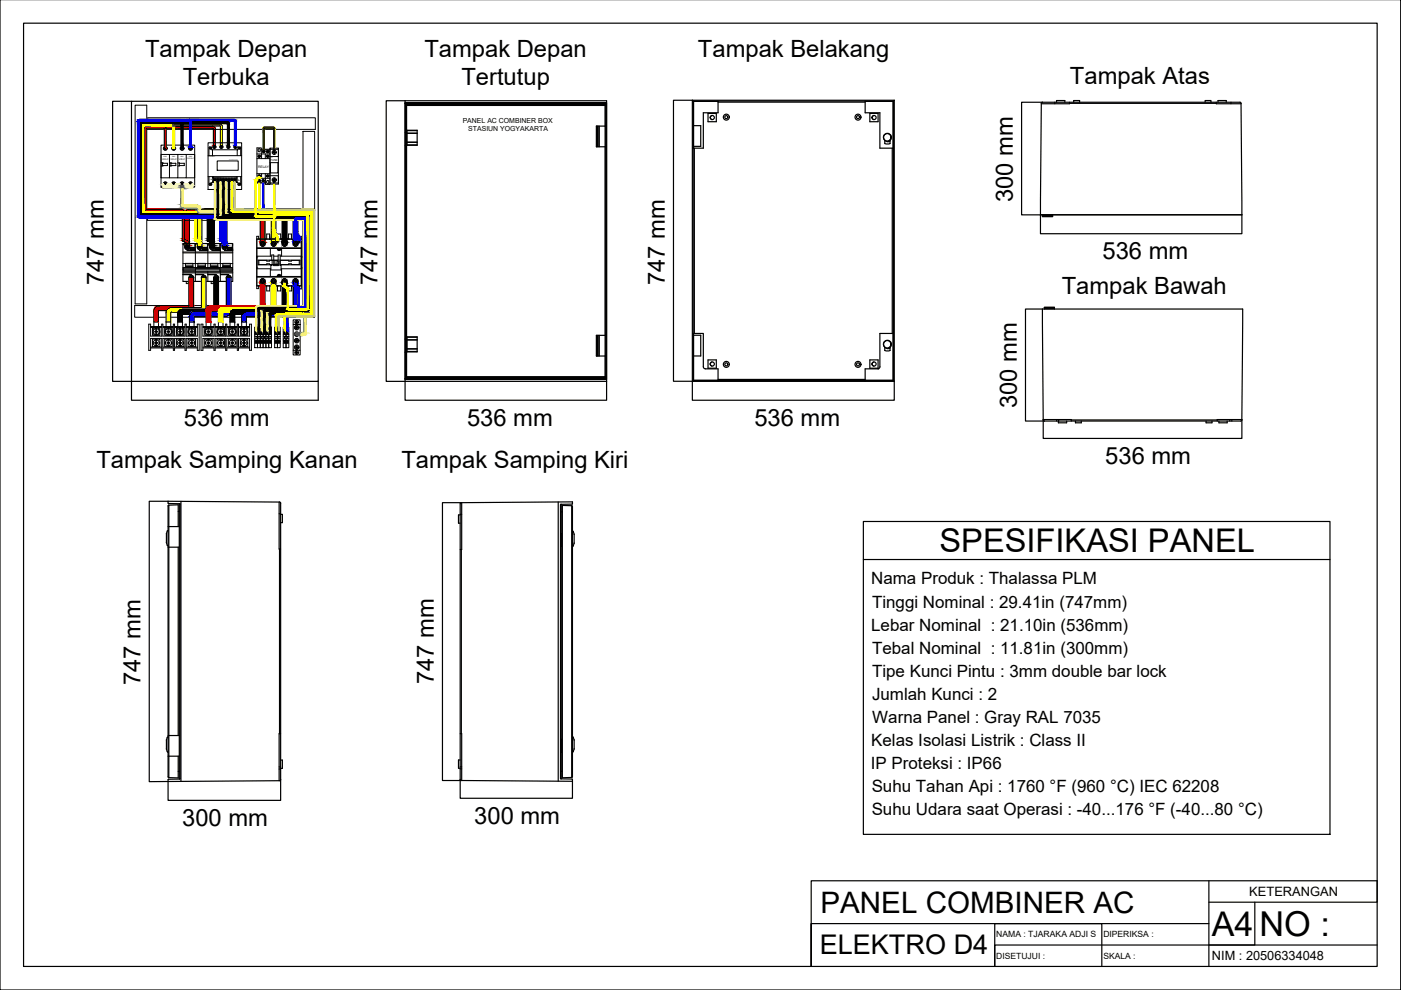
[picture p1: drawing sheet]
<svg xmlns="http://www.w3.org/2000/svg" width="297mm" height="210mm" viewBox="0 0 297 210" stroke-linecap="round" stroke-linejoin="round" font-family="sans-serif">
<defs><g id="words">
<text font-size="7.3" x="267" y="198.4">NO :</text>
<text font-size="7.2" x="257" y="198.4">A4</text>
<text font-size="6.9" x="199.2" y="117.1">SPESIFIKASI PANEL</text>
<text font-size="6.3" x="174" y="193.5">PANEL COMBINER AC</text>
<text font-size="5.7" x="173.8" y="202.3">ELEKTRO D4</text>
<g font-size="5">
<text x="30.8" y="12">Tampak Depan</text>
<text x="90" y="12">Tampak Depan</text>
<text x="148" y="12">Tampak Belakang</text>
<text x="226.9" y="17.8">Tampak Atas</text>
<text x="38.7" y="18">Terbuka</text>
<text x="97.8" y="18">Tertutup</text>
<text x="214.8" y="42.8" transform="rotate(-90 214.8 42.8)">300 mm</text>
<text x="233.7" y="55">536 mm</text>
<text x="22" y="60.5" transform="rotate(-90 22 60.5)">747 mm</text>
<text x="80" y="60.5" transform="rotate(-90 80 60.5)">747 mm</text>
<text x="140.9" y="60.4" transform="rotate(-90 140.9 60.4)">747 mm</text>
<text x="225.1" y="62.4">Tampak Bawah</text>
<text x="215.6" y="86.6" transform="rotate(-90 215.6 86.6)">300 mm</text>
<text x="39" y="90.3">536 mm</text>
<text x="99" y="90.3">536 mm</text>
<text x="159.9" y="90.3">536 mm</text>
<text x="20.4" y="99.3">Tampak Samping Kanan</text>
<text x="85.1" y="99.3">Tampak Samping Kiri</text>
<text x="234.3" y="98.4">536 mm</text>
<text x="29.8" y="145.3" transform="rotate(-90 29.8 145.3)">747 mm</text>
<text x="91.9" y="145.1" transform="rotate(-90 91.9 145.1)">747 mm</text>
<text x="38.6" y="175.1">300 mm</text>
<text x="100.6" y="174.7">300 mm</text>
</g>
<g font-size="3.6">
<text x="184.7" y="123.9">Nama Produk : Thalassa PLM</text>
<text x="184.9" y="128.9">Tinggi Nominal : 29.41in (747mm)</text>
<text x="184.7" y="133.8">Lebar Nominal : 21.10in (536mm)</text>
<text x="184.9" y="138.6">Tebal Nominal : 11.81in (300mm)</text>
<text x="184.9" y="143.5">Tipe Kunci Pintu : 3mm double bar lock</text>
<text x="184.9" y="148.4">Jumlah Kunci : 2</text>
<text x="184.9" y="153.3">Warna Panel : Gray RAL 7035</text>
<text x="184.7" y="158.2">Kelas Isolasi Listrik : Class II</text>
<text x="184.6" y="163.1">IP Proteksi : IP66</text>
<text x="184.8" y="168">Suhu Tahan Api : 1760 °F (960 °C) IEC 62208</text>
<text x="184.8" y="172.9">Suhu Udara saat Operasi : -40...176 °F (-40...80 °C)</text>
</g>
<g font-size="2.7">
<text x="264.9" y="190">KETERANGAN</text>
<text x="257" y="203.6">NIM : 20506334048</text>
</g>
<g font-size="1.8">
<text x="211.2" y="198.7">NAMA : TJARAKA ADJI S</text>
<text x="211.2" y="203.3">DISETUJUI :</text>
<text x="233.9" y="198.7">DIPERIKSA :</text>
<text x="233.9" y="203.3">SKALA :</text>
</g>
<g font-size="1.5">
<text x="98.1" y="26">PANEL AC COMBINER BOX</text>
<text x="99.3" y="27.8">STASIUN YOGYAKARTA</text>
</g>
<text font-size=".7" x="54.7" y="35.5">RELAY</text>
<text font-size=".6" x="57.4" y="34.1">FUSE</text>
<g font-size=".5">
<text x="34.4" y="33.8">V20-C</text>
<text x="36.1" y="33.8">V20-C</text>
<text x="37.9" y="33.8">V20-C</text>
</g>
<g font-size=".4">
<text x="39.6" y="33.8">C25-B+C</text>
<text x="58.6" y="51.8">A1</text>
<text x="63.3" y="51.8">A2</text>
</g>
<g font-size=".3">
<text x="34.7" y="33.2">OBO</text>
<text x="36.5" y="33.2">OBO</text>
<text x="38.2" y="33.2">OBO</text>
<text x="40" y="33.2">OBO</text>
<text x="44.2" y="33.3">DTSU666-H</text>
<text x="45.4" y="37.7">13</text>
<text x="46" y="37.7">14</text>
<text x="46.6" y="37.7">16</text>
<text x="47.2" y="37.7">17</text>
<text x="47.8" y="37.7">19</text>
<text x="48.4" y="37.7">21</text>
<text x="49" y="37.7">24</text>
<text x="49.6" y="37.7">25</text>
</g>
</g></defs>
<!-- layer: 0 -->
<g fill="none" stroke="#000" stroke-width=".25">
<path d="M297 -.1v210h-297v-210M5 4.9h287v200h-287zM27.9 21.5h-4v59.4h4v4h39.6v-4M85.9 21.4h42.7v59.5M85.9 21.4h-4v59.5h4M85.9 21.4v59.5M85.9 22h.1M85.9 21.8h42.7M85.9 21.9v50M85.9 30.9h.1M85.9 28.1h.1M86 22.1v58"/>
<path d="M86 22.1l.1 .1M86 22.1h42.5M86.1 22.2l.1 .2M86.1 22.2v57.8M86.1 22.2h42.3M86.1 21.9h.2M86.1 21.9v.2M86.1 21.9h-.2M86.2 22.4v57.5M86.2 22.4h42.1M86.3 21.9h41.9M86.3 21.9v.2"/>
<path d="M86.3 27.6h2.1v3.2h-2.1zM86.3 30.7h2.1M86.3 30.1h2.1M86.3 28.2h2.1M86.3 27.7h2.1M86.3 22h41.9M126.4 26.7h2.1v4.4h-2.1zM126.5 26.7v4.4M126.7 26.7v4.4M126.8 26.7v4.4M127.1 26.7v4.4M128.2 21.9v.2"/>
<path d="M128.3 22.4v57.5M128.4 22.2l-.1 .2M128.4 21.9h-.2M128.4 21.9h.2v58.5l-42.7-.1M128.4 21.9v.2M128.4 22.2v57.8M128.5 22.1l-.1 .1M128.5 22.1v4.6M128.5 31.1v40M146.8 21.3h-4v59.5h4l.2-.1M146.8 21.3l.2 .1M146.8 21.3v59.6"/>
<path d="M146.8 21.3h42.8M147 31.4v49.3M147 21.4h42.4M147 21.4v10M147.1 26.6h1.5v4.4h-1.5M147.2 31.4v39.3M150.1 24h1.8v1.8h-1.8zM151 24.5l-.4 .4 .1 .3 .3 .2M152.2 21.5h-5.1v9.9M152.2 21.4v2.5h-3.1v7.5h-2.1M152.2 21.7h31.2M183.4 21.4v2.5h3.2v7.5h2.8"/>
<path d="M183.4 21.5h5.9v9.9M184.4 24h1.8v1.8h-1.8zM185.3 24.5l-.4 .4 .1 .3 .3 .2M187.5 28.6a.84 .84 0 0 1 1.2-.1 .84 .84 0 0 1 0 1.2v.7l-.5 .1-.6-.1v-.7l-.3-.6zM187.7 29.8a.93 .93 0 0 0 1 .1M188.7 29.8l-.5 .2M188.9 28.9v.6M189.2 31.4v39.3M189.4 21.4v59.3M189.6 21.3l-.2 .1M189.6 21.3v59.6M220.8 21.9l-.2 23.7 42.7-.1"/>
<path d="M221 21.7h41.9l.2 .2M221 21.7h-4.4v23.9h4v4h42.7v-4M221 21.7l-.2 .2M223.6 21.7v.3M224 21.7v-.4h1.8v.4M226.7 21.9h31.2M226.7 21.7v.3h-5.9M227.6 21.7v-.4h1.3v.4M255.5 21.7v-.4h1.3v.4M257.9 21.7v.3h5.2M258.2 21.7v-.4h1.8v.4M261 21.7v.3"/>
<path d="M263.1 21.9l.2 23.7M221 45.9h2.2h-2.2M221 45.6v.3M221 45.7h2.2M221 45.6h2.2M223.2 45.6v.3M85.9 74.7h.1M85.9 71.9v8.4M85.9 71.9h.1M86.2 79.9l-.1 .1M86.2 79.9h42.1M86.3 71.4h2.1v3.2h-2.1z"/>
<path d="M86.3 74.5h2.1M86.3 74h2.1M86.3 73.9h2.1M86.3 72.1h2.1M86.3 72h2.1M86.3 71.5h2.1M126.4 71.1h2.1v4.4h-2.1zM126.5 71.1v4.4M126.7 71.1v4.4M126.8 71.1v4.4M127.1 71.1v4.4M128.3 79.9l.1 .1"/>
<path d="M128.5 75.5v4.6M147 70.7h2.1l.1 7.2 .4 .3h2.6v2.5M147.1 71.1h1.5v4.4h-1.5M147.1 70.7v9.9h5.1M150.1 76.3h1.8v1.8h-1.8zM150.6 77.2l.4 .4M151 76.8l-.3 .1-.1 .3M184.4 76.3h1.8v1.8h-1.8zM185.3 76.8l-.4 .3 .1 .4 .3 .1M186.2 78.2h.1M186.3 78.2h.1M187.5 72.5a.84 .84 0 0 1 1.2-.1 .84 .84 0 0 1 0 1.2v.7l-.5 .1-.6-.1v-.7l-.3-.7z"/>
<path d="M187.7 73.7a.93 .93 0 0 0 1 .1M188.7 73.7l-.5 .2M188.9 72.7v.6M189.3 70.7v9.9h-5.9M189.4 70.7h-2.8l-.1 7.3-.4 .2h-2.7v2.5M221 65.5l.2 23.5 .2 .3M221 65.5h42.5l-.2 23.5M221 65.5h-3.6v23.8h45.7l.2-.3M221.4 65.2h2.2h-2.2M221.4 65.2v.3M221.4 65.5h2.2M221.4 65.3h2.2"/>
<path d="M223.6 65.2v.3M85.9 80.9v4h42.7v-4M85.9 80.9h42.7M85.9 80.5h42.7M85.9 80.3h.1M86 80.1h42.5M86.1 80h42.3M86.1 80l-.1 .1M86.1 80.1v.2h.2v-.2M86.3 80.3h41.9M128.2 80.1v.2h.2v-.2M128.4 80l.1 .1"/>
<path d="M146.8 80.9v4h42.8v-4M146.8 80.9h42.8M147 80.7h5.2M152.2 80.7h37.2M152.2 80.4h31.2M189.4 80.7l.2 .1M224 89v.3M224.4 89.3v.3h1.7v-.3M224.5 89v.3M227.1 89.3v-.3h-5.9v4h42.1v-4h-5.2v.3M227.1 89h31M228 89.3v.3h1.3v-.3"/>
<path d="M255.7 89.3v.3h1.3v-.3M258.4 89.3v.3h1.8v-.3M260.7 89v.3M261.2 89v.3M35.3 113.2v1.9l.2 .5 .1 .1M35.3 113.1v.1M35.6 106.3l23.7 .2 .2 .2M35.6 112.5l-.1 .1-.2 .5M35.6 106.3h-4v59.4h4M35.6 106.3v.4M35.6 116h2.4M35.6 111.6h2.4"/>
<path d="M35.6 106.7l2.6 .2v58.2l-2.5 .1-.1 .5M35.8 107.1l-.2 .2v57.4l.2 .2M35.8 107.1v57.8M35.8 107.1l2-.1v4.6M37.8 116v39.9M38 106.8v58.4M38 108.4h-.2M38.4 106.3v59.4M59.2 106.5v9.9h.3M59.2 108.9h.3M59.3 116.4v39.2M59.5 106.7v58.6"/>
<path d="M59.5 109.1h.4v1.7h-.4M97.6 109.2h-.4v1.7h.4M97.6 109h.3M97.8 106.6l23.6-.2-.1 .5M97.8 106.6h-4v58.9h4M97.8 116.5v39.1M97.8 106.6l-.2 .2v58.5M97.9 106.6v9.9h-.3M118.4 106.4v59.2M118.9 115.9h.1M118.9 113.1h.1M118.9 106.9v58.2"/>
<path d="M119 106.9v58.2M119 108.5h.2M121.2 107.2h-2v57.7l2-.1M121.2 107.2v57.6M121.2 107.2l.2 .2v57.3l-.2 .1M121.3 106.9h-2.4M121.4 112.6l.2 .1M121.5 112.7l.2 .6v1.8l-.1 .6-.2 .1M183 110.6h99v66.3h-99zM183 118.6h99M35.3 158.8h.1M35.3 158.8l.2 .6 .1 .1"/>
<path d="M35.3 156.9v1.9M35.3 156.9h.1M35.6 156.3l-.1 .1-.2 .5M35.6 155.9h2.4M59.5 155.6h-.3v9.9M97.6 155.6h.3v9.9M118.9 159.5h.1M118.9 156.7h.1M121.4 156.3h.1l.2 .6v1.9l-.1 .5-.2 .1M35.6 160.3h2.4M37.8 160.3v4.6h-2M37.8 163.5l.2 .1"/>
<path d="M59.2 163.1h.3M59.2 162.6h.3M59.5 165.3v4.4h-23.9v-4M59.5 161.2h.4v1.7h-.4M59.5 165.3l-.2 .2-23.7 .2M97.6 165.3v4h23.8v-3.6M97.6 163h.3M97.6 161.1h-.4v1.8h.4M97.6 162.6h.3M97.6 165.3l.2 .2M97.8 165.5l23.6 .2M118.9 165.1l2.4 .1 .1 .5"/>
<path d="M119.2 163.5h-.2M256.3 191.3h35.7v-4.6h-120v18.2v-9.1h84.3M256.3 186.7v18.2M266 191.3v9.1h-9.7M292 200.4h-81.1v4.5v-9.1h22.7v9.1"/>
<circle cx="151" cy="24.9" r=".44"/>
<circle cx="154" cy="24.8" r=".63"/>
<circle cx="154" cy="24.8" r=".32"/>
<circle cx="181.9" cy="24.8" r=".63"/>
<circle cx="181.9" cy="24.8" r=".32"/>
<circle cx="185.3" cy="24.9" r=".44"/>
<circle cx="188.1" cy="29.1" r=".79"/>
<circle cx="151" cy="77.2" r=".44"/>
<circle cx="154" cy="77.3" r=".63"/>
<circle cx="154" cy="77.3" r=".32"/>
<circle cx="181.9" cy="77.3" r=".63"/>
<circle cx="181.9" cy="77.3" r=".32"/>
<circle cx="185.3" cy="77.2" r=".44"/>
<circle cx="188.1" cy="73" r=".79"/>
</g>
<!-- layer: Kabel MCCB ke Arrester dan kWh -->
<g fill="#f00" stroke="#f00" stroke-width=".21">
<path d="M45.5 30.8h.1z"/>
<path d="M39.7 51.9h.2z"/>
<path d="M39.5 51.9h.2z"/>
<path d="M31 26.8h3.8z"/>
<path d="M34.7 27.2h.5z"/>
<path d="M38.6 44.8h.4z"/>
<path d="M40.6 26.8h4.6zM40.6 26.8h4.6z"/>
<path d="M34.7 26.8h1.9zM34.7 26.8h1.9z"/>
<path d="M40.6 26.8h4.7zM40.6 26.8h4.7z"/>
<path d="M34.8 26.8h1.8zM34.8 26.8h1.8z"/>
<path d="M40.6 26.8l4.8 .1zM40.6 26.8l4.8 .1z"/>
<path d="M34.9 26.8l1.7 .1zM34.9 26.8l1.7 .1z"/>
<path d="M40.6 26.9h4.9zM40.6 26.9h4.9z"/>
<path d="M35 26.9h1.6zM35 26.9h1.6z"/>
<path d="M40.6 26.9l4.9 .1zM40.6 26.9l4.9 .1z"/>
<path d="M35.1 26.9l1.5 .1zM35.1 26.9l1.5 .1z"/>
<path d="M40.6 27h5zM40.6 27h5z"/>
<path d="M35.1 27l1.5 .1zM35.1 27l1.5 .1z"/>
<path d="M40.6 27l5 .1zM40.6 27l5 .1z"/>
<path d="M40.6 27.1l5 .1zM40.6 27.1l5 .1z"/>
<path d="M38.8 26.8l1.4 .4v-.4zM38.8 26.8l1.4 .4h-1.4z"/>
<path d="M37 26.8l1.4 .4v-.4zM37 26.8l1.4 .4h-1.4z"/>
<path d="M35.2 27.1l1.4 .1zM35.2 27.1l1.4 .1z"/>
<path d="M45.1 27.2h.5zM45.1 27.2h.5z"/>
<path d="M45.2 27.2h.4zM45.2 27.2h.4zM45.2 27.2h.4z"/>
<path d="M45.2 27.2h.4zM45.2 27.2h.4zM45.2 27.2h.4z"/>
<path d="M45.2 27.2h.4zM45.2 27.2h.4z"/>
<path d="M45.2 27.2h.4zM45.2 27.2h.4z"/>
<path d="M45.2 27.2h.4zM45.2 27.2h.4z"/>
<path d="M45.2 27.2l.4 .1zM45.2 27.2l.4 .1z"/>
<path d="M45.2 27.3h.4zM45.2 27.3h.4z"/>
<path d="M45.2 27.3h.4zM45.2 27.3h.4z"/>
<path d="M45.2 27.3l.4 .1v-.1zM45.2 27.3l.4 .1h-.4z"/>
<path d="M45.2 27.4l.4 2.9v-2.9zM45.2 27.4l.4 2.9h-.4z"/>
<path d="M45.2 30.3l.4 .5v-.5zM45.2 30.3l.4 .5h-.4z"/>
<path d="M45.5 30.8h.1zM45.5 30.8h.1z"/>
<path d="M45.2 30.8h.2zM45.2 30.8h.1z"/>
<path d="M38.7 45.2l.4 .1zM38.7 45.2l.4 .1z"/>
<path d="M38.7 45.7l.4 .1zM38.7 45.7l.4 .1z"/>
<path d="M38.7 46.2l.4 .5v-.5zM38.7 46.2l.4 .5h-.4z"/>
<path d="M38.7 46.7l.4 4v-4zM38.7 46.7l.4 4h-.4z"/>
<path d="M38.7 50.7l1.2 .4-.8-.4zM38.7 50.7l1.2 .4h-1.2z"/>
<path d="M38.7 51.1l1.2 .4v-.4zM38.7 51.1l1.2 .4h-.4z"/>
<path d="M39.5 51.5l.4 .1v-.1zM39.5 51.5l.4 .1h-.4z"/>
<path d="M39.5 51.7l.4 .2v-.2zM39.5 51.7l.4 .2h-.4z"/>
<path d="M39.7 51.9h.2zM39.8 51.9l.1 .1z"/>
<path d="M31.1 26.8h3.7zM31 26.8h3.8zM31 26.8h3.8z"/>
<path d="M31 26.8h3.9zM30.9 26.8h4z"/>
<path d="M30.9 26.8h4zM30.9 26.8h4z"/>
<path d="M30.9 26.8l4.1 .1zM30.8 26.9h4.2z"/>
<path d="M30.8 26.9h4.2zM30.8 26.9h4.2z"/>
<path d="M30.8 26.9h4.3zM30.7 26.9h4.4z"/>
<path d="M30.7 26.9h4.4zM30.7 26.9h4.4z"/>
<path d="M30.7 26.9l4.4 .1zM30.7 26.9l4.4 .1z"/>
<path d="M30.7 27h4.4zM30.7 27h4.4z"/>
<path d="M30.6 27l4.6 .1zM30.6 27l4.6 .1z"/>
<path d="M30.6 27.1h4.6zM30.6 27.1h4.6z"/>
<path d="M30.6 27.1l4.6 .1zM30.6 27.1l4.6 .1z"/>
<path d="M34.7 27.2h.5zM34.7 27.2h.5zM34.7 27.2h.5z"/>
<path d="M30.6 27.2h.4zM30.6 27.2h.5z"/>
<path d="M34.8 27.2h.4zM34.8 27.2h.4z"/>
<path d="M30.6 27.2h.4zM30.6 27.2h.4zM30.6 27.2h.4zM30.6 27.2h.4z"/>
<path d="M34.8 27.2h.4zM34.8 27.2h.4z"/>
<path d="M30.6 27.2h.4zM30.6 27.2h.4z"/>
<path d="M34.8 27.2h.4zM34.8 27.2h.4z"/>
<path d="M34.8 27.2h.4zM34.8 27.2h.4z"/>
<path d="M30.6 27.2h.4zM30.6 27.2h.4z"/>
<path d="M34.8 27.2h.4zM34.8 27.2h.4z"/>
<path d="M30.6 27.2h.4zM30.6 27.2h.4z"/>
<path d="M34.8 27.2l.4 .1zM34.8 27.2l.4 .1z"/>
<path d="M30.6 27.2h.4zM30.6 27.2l.4 .1z"/>
<path d="M34.8 27.3h.4zM34.8 27.3h.4z"/>
<path d="M30.6 27.3h.4zM30.6 27.3h.4z"/>
<path d="M34.8 27.3h.4zM34.8 27.3h.4z"/>
<path d="M30.6 27.3h.4zM30.6 27.3h.4z"/>
<path d="M34.8 27.3l.4 4.2v-4.2zM34.8 27.3l.4 4.2h-.4z"/>
<path d="M30.6 27.3l.4 17v-17zM30.6 27.3l.4 17h-.4z"/>
<path d="M30.6 44.3h.4zM30.6 44.3h.4z"/>
<path d="M30.6 44.3h.4zM30.6 44.3h.4z"/>
<path d="M30.6 44.3h.4zM30.6 44.3h.4z"/>
<path d="M30.6 44.3l.4 .1zM30.6 44.3l.4 .1z"/>
<path d="M30.6 44.4h.4zM30.6 44.4h.4z"/>
<path d="M30.6 44.4h.4zM30.6 44.4h.4z"/>
<path d="M30.6 44.4h.4zM30.6 44.4h.4z"/>
<path d="M30.6 44.4h.5zM30.6 44.4h.5zM30.6 44.4h.5zM30.6 44.4h.5z"/>
<path d="M30.6 44.4h.5zM30.6 44.4h.5z"/>
<path d="M30.6 44.4h8.1zM30.6 44.4h8.1z"/>
<path d="M30.6 44.4h8.1zM30.6 44.4h8.1z"/>
<path d="M30.6 44.4l8.2 .1zM30.6 44.4l8.2 .1z"/>
<path d="M30.6 44.5h8.2zM30.6 44.5h8.2z"/>
<path d="M30.6 44.5h8.3zM30.6 44.5h8.3z"/>
<path d="M30.6 44.5l8.3 .1zM30.6 44.5l8.3 .1z"/>
<path d="M30.7 44.6h8.3zM30.7 44.6h8.3z"/>
<path d="M30.7 44.6h8.3zM30.7 44.6h8.3z"/>
<path d="M30.7 44.6l8.3 .1zM30.7 44.6l8.3 .1z"/>
<path d="M30.8 44.7h8.2zM30.8 44.7h8.2z"/>
<path d="M30.8 44.7h8.2zM30.8 44.7h8.2z"/>
<path d="M30.9 44.7l8.1 .1zM30.9 44.7l8.1 .1z"/>
<path d="M30.9 44.8h8.1zM30.9 44.8h8.1z"/>
<path d="M31 44.8h8zM31 44.8h8z"/>
<path d="M38.6 44.8h.4zM38.6 44.8h.4zM38.6 44.8h.4z"/>
<path d="M38.6 44.8h.5zM38.6 44.8h.5z"/>
<path d="M38.6 44.8h.5zM38.6 44.8h.5z"/>
<path d="M38.6 44.8h.5zM38.6 44.8h.5z"/>
<path d="M38.6 44.8h.5zM38.6 44.8h.5z"/>
<path d="M38.7 44.8l.4 .1zM38.7 44.8l.4 .1z"/>
</g>
<!-- layer: Kabel MCCB ke Kontaktor -->
<g fill="#f00" stroke="#f00" stroke-width=".21">
<path d="M55.2 51.4h.1z"/>
<path d="M56.1 51.4l.1 .1z"/>
<path d="M40.1 52.1l.1 .1z"/>
<path d="M40.3 44.3l15 .1zM40.1 44.4h15.2z"/>
<path d="M40.1 44.4h15.2zM40.1 44.4h15.2z"/>
<path d="M40.1 44.4h15.3zM39.9 44.4h15.5z"/>
<path d="M39.9 44.4h15.6zM39.9 44.4h15.6z"/>
<path d="M39.9 44.4l15.7 .1zM39.8 44.5h15.8z"/>
<path d="M39.8 44.5h15.8zM39.7 44.5h15.9z"/>
<path d="M39.7 44.5l16.1 .1zM39.6 44.6h16.2z"/>
<path d="M39.6 44.6h16.2zM39.6 44.6h16.2z"/>
<path d="M39.6 44.6l16.3 .1zM39.6 44.6l16.3 .1h-16.4z"/>
<path d="M39.5 44.7h3.4zM39.5 44.7h3.2z"/>
<path d="M39.5 44.7h3.2zM39.4 44.7h3.2z"/>
<path d="M39.4 44.7h3.2zM39.4 44.7l3.1 .1z"/>
<path d="M39.4 44.8h3.1zM39.4 44.8l2.9 .1h-3z"/>
<path d="M39.3 44.9h3zM39.3 44.9h3z"/>
<path d="M39.3 44.9h3zM39.3 44.9l2.9 .1h-2.9z"/>
<path d="M39.3 45h2.9zM39.3 45l2.8 .1z"/>
<path d="M39.2 45.1h2.9zM39.2 45.1l2.8 .1z"/>
<path d="M39.2 45.2h2.8zM39.2 45.2l2.8 .1z"/>
<path d="M39.2 45.3h2.8zM39.2 45.3h2.7z"/>
<path d="M39.2 45.3h1zM39.2 45.3h1.1z"/>
<path d="M39.2 45.3h1zM39.2 45.3l1 .1z"/>
<path d="M39.2 45.4h1zM39.2 45.4h1z"/>
<path d="M39.2 45.4h1zM39.2 45.4h1z"/>
<path d="M39.2 45.4h1zM39.2 45.4h1z"/>
<path d="M39.2 45.4h1zM39.2 45.4h1z"/>
<path d="M39.2 45.4h1zM39.2 45.4h1z"/>
<path d="M39.2 45.4h1zM39.2 45.4h1z"/>
<path d="M39.2 45.4h1zM39.2 45.4h1z"/>
<path d="M55.2 46.5l1 4.2v-4.2zM55.2 46.5l1 4.2h-1z"/>
<path d="M55.2 50.7l1 .5v-.5zM55.2 50.7l1 .5h-1z"/>
<path d="M55.7 51.2h.5zM55.7 51.2h.5z"/>
<path d="M55.2 51.2h.5zM55.2 51.2h.4z"/>
<path d="M55.8 51.2l.4 .1zM55.8 51.2l.4 .1z"/>
<path d="M55.2 51.2h.4zM55.2 51.2l.3 .1z"/>
<path d="M55.9 51.3h.3zM55.9 51.3h.3z"/>
<path d="M55.2 51.3h.3zM55.2 51.3h.2z"/>
<path d="M56 51.3l.2 .1zM56 51.3l.2 .1z"/>
<path d="M55.2 51.3h.2zM55.2 51.3l.1 .1z"/>
<path d="M56 51.4h.2zM56 51.4h.2z"/>
<path d="M39.2 45.4l1 6.2v-6.2zM39.2 45.4l1 6.2h-1z"/>
<path d="M39.2 51.7l1 .2v-.2zM39.2 51.7l1 .2h-1z"/>
<path d="M39.7 51.9h.5zM39.7 51.9h.5z"/>
<path d="M39.2 51.9h.4zM39.2 51.9h.3z"/>
<path d="M39.8 51.9l.4 .1zM39.8 51.9l.4 .1z"/>
<path d="M39.2 51.9h.3zM39.2 51.9l.2 .1z"/>
<path d="M39.9 52h.3zM39.9 52h.3z"/>
<path d="M39.2 52h.2zM39.2 52h.1z"/>
<path d="M40 52l.2 .1zM40 52l.2 .1z"/>
<path d="M39.2 52h.1zM39.2 52l.1 .1z"/>
</g>
<!-- layer: Kabel MCCB ke Arrester dan kWh -->
<g fill="#ff0" stroke="#ff0" stroke-width=".21">
<path d="M47 30.8h.1z"/>
<path d="M46.7 30.8h.1z"/>
<path d="M30.5 45.2h11.2z"/>
<path d="M41.2 45.3h.5z"/>
<path d="M42.3 51.9h.2z"/>
<path d="M42.1 51.9h.2z"/>
<path d="M40.6 26.3h6.1zM40.6 26.3h6.1z"/>
<path d="M36.5 26.3h1.9zM36.5 26.3h1.9z"/>
<path d="M40.6 26.3h6.2zM40.6 26.3h6.2z"/>
<path d="M36.6 26.3h1.8zM36.6 26.3h1.8z"/>
<path d="M40.6 26.3l6.3 .1zM40.6 26.3l6.3 .1z"/>
<path d="M36.7 26.3l1.7 .1zM36.7 26.3l1.7 .1z"/>
<path d="M40.6 26.4h6.3zM40.6 26.4h6.3z"/>
<path d="M36.8 26.4h1.6zM36.8 26.4h1.6z"/>
<path d="M40.6 26.4l6.4 .1zM40.6 26.4l6.4 .1z"/>
<path d="M36.9 26.4l1.5 .1zM36.9 26.4l1.5 .1z"/>
<path d="M40.6 26.5h6.5zM40.6 26.5h6.5z"/>
<path d="M36.9 26.5l1.5 .1zM36.9 26.5l1.5 .1z"/>
<path d="M40.6 26.5l6.5 .1zM40.6 26.5l6.5 .1z"/>
<path d="M40.6 26.6l6.5 .1zM40.6 26.6l6.5 .1z"/>
<path d="M38.8 26.3l1.4 .4v-.4zM38.8 26.3l1.4 .4h-1.4z"/>
<path d="M37 26.6l1.4 .1zM37 26.6l1.4 .1z"/>
<path d="M46.6 26.7h.5zM46.6 26.7h.5z"/>
<path d="M46.6 26.7h.5zM46.6 26.7h.5zM46.7 26.7h.4z"/>
<path d="M46.7 26.7h.4zM46.7 26.7h.4zM46.7 26.7h.4z"/>
<path d="M46.7 26.7h.4zM46.7 26.7h.4z"/>
<path d="M46.7 26.7h.4zM46.7 26.7h.4z"/>
<path d="M46.7 26.7h.4zM46.7 26.7h.4z"/>
<path d="M46.7 26.7l.4 .1zM46.7 26.7l.4 .1z"/>
<path d="M46.7 26.8h.4zM46.7 26.8h.4z"/>
<path d="M46.7 26.8h.4zM46.7 26.8h.4z"/>
<path d="M46.7 26.8l.4 .6v-.6zM46.7 26.8l.4 .6h-.4z"/>
<path d="M46.7 27.4l.4 2.9v-2.9zM46.7 27.4l.4 2.9h-.4z"/>
<path d="M46.7 30.3l.4 .5v-.5zM46.7 30.3l.4 .5h-.4z"/>
<path d="M47 30.8h.1zM47 30.8h.1z"/>
<path d="M46.7 30.8h.2zM46.7 30.8h.1z"/>
<path d="M30.6 26.3h6zM30.5 26.3h6.1z"/>
<path d="M30.5 26.3h6.1zM30.5 26.3h6.1z"/>
<path d="M30.5 26.3h6.2zM30.4 26.3h6.3z"/>
<path d="M30.4 26.3h6.3zM30.4 26.3h6.3z"/>
<path d="M30.4 26.3l6.4 .1zM30.3 26.4h6.5z"/>
<path d="M30.3 26.4h6.5zM30.3 26.4h6.5z"/>
<path d="M30.3 26.4h6.6zM30.2 26.4h6.7z"/>
<path d="M30.2 26.4l6.7 .1zM30.2 26.4l6.7 .1z"/>
<path d="M30.2 26.5h6.7zM30.2 26.5h6.7z"/>
<path d="M30.2 26.5h6.7zM30.2 26.5h6.7z"/>
<path d="M30.2 26.5l6.8 .1zM30.2 26.5l6.8 .1zM30.1 26.6h6.9zM30.1 26.6h6.9z"/>
<path d="M30.1 26.6l6.9 .1zM30.1 26.6l6.9 .1z"/>
<path d="M36.5 26.7h.5zM36.5 26.7h.5zM36.5 26.7h.5zM36.5 26.7h.5z"/>
<path d="M30.1 26.7h.5zM30.1 26.7h.5z"/>
<path d="M36.5 26.7h.5zM36.5 26.7h.5z"/>
<path d="M30.1 26.7h.5zM30.1 26.7h.5z"/>
<path d="M30.1 26.7h.4zM30.1 26.7h.5z"/>
<path d="M36.5 26.7h.5zM36.5 26.7h.5z"/>
<path d="M30.1 26.7h.4zM30.1 26.7h.4z"/>
<path d="M36.6 26.7h.4zM36.6 26.7h.4z"/>
<path d="M30.1 26.7h.4zM30.1 26.7h.4z"/>
<path d="M36.6 26.7h.4zM36.6 26.7h.4z"/>
<path d="M30.1 26.7h.4zM30.1 26.7h.4z"/>
<path d="M36.6 26.7h.4zM36.6 26.7h.4z"/>
<path d="M30.1 26.7h.4zM30.1 26.7l.4 .1z"/>
<path d="M36.6 26.7l.4 .1zM36.6 26.7l.4 .1z"/>
<path d="M30.1 26.8h.4zM30.1 26.8h.4z"/>
<path d="M36.6 26.8h.4zM36.6 26.8h.4z"/>
<path d="M30.1 26.8h.4zM30.1 26.8h.4z"/>
<path d="M36.6 26.8h.4zM36.6 26.8h.4z"/>
<path d="M30.1 26.8h.4zM30.1 26.8h.4z"/>
<path d="M36.6 26.8l.4 4.7v-4.7zM36.6 26.8l.4 4.7h-.4z"/>
<path d="M30.1 26.8l.4 18v-18zM30.1 26.8l.4 18h-.4z"/>
<path d="M30.1 44.8h.4zM30.1 44.8h.4z"/>
<path d="M30.1 44.8h.4zM30.1 44.8h.4z"/>
<path d="M30.1 44.8h.4zM30.1 44.8h.4z"/>
<path d="M30.1 44.8h.4zM30.1 44.8h.4z"/>
<path d="M30.1 44.8h.4zM30.1 44.8h.4z"/>
<path d="M30.1 44.8h.4zM30.1 44.8h.4zM30.1 44.8h.4zM30.1 44.8h.4z"/>
<path d="M30.1 44.8l.5 .1zM30.1 44.8l.5 .1z"/>
<path d="M30.1 44.9h.5zM30.1 44.9h.5z"/>
<path d="M30.1 44.9h.5zM30.1 44.9h.5z"/>
<path d="M30.1 44.9h11.2zM30.1 44.9h11.2z"/>
<path d="M30.1 44.9h11.3zM30.1 44.9h11.3z"/>
<path d="M30.1 44.9h11.4zM30.1 44.9h11.4z"/>
<path d="M30.1 44.9h11.4zM30.1 44.9h11.4z"/>
<path d="M30.1 44.9l11.5 .1zM30.1 44.9l11.5 .1z"/>
<path d="M30.2 45h11.4zM30.2 45h11.4z"/>
<path d="M30.2 45l11.4 .1zM30.2 45l11.4 .1z"/>
<path d="M30.2 45.1h11.4zM30.2 45.1h11.4z"/>
<path d="M30.2 45.1h11.4zM30.2 45.1h11.4z"/>
<path d="M30.3 45.1l11.4 .1zM30.3 45.1l11.4 .1z"/>
<path d="M30.3 45.2h11.4zM30.3 45.2h11.4z"/>
<path d="M30.3 45.2h11.4zM30.3 45.2h11.4z"/>
<path d="M30.4 45.2h11.3zM30.4 45.2h11.3z"/>
<path d="M30.5 45.2h11.2zM30.5 45.2h11.2zM30.5 45.2h11.2z"/>
<path d="M41.2 45.2l.5 .1zM41.2 45.2l.5 .1zM41.2 45.3h.5z"/>
<path d="M41.2 45.3h.5zM41.2 45.3h.5z"/>
<path d="M41.3 45.3h.4zM41.3 45.3h.4z"/>
<path d="M41.3 45.3h.4zM41.3 45.3h.4z"/>
<path d="M41.3 45.3h.4zM41.3 45.3h.4z"/>
<path d="M41.3 45.3h.4zM41.3 45.3h.4z"/>
<path d="M41.3 45.3h.4zM41.3 45.3h.4z"/>
<path d="M41.3 45.7l.4 .1zM41.3 45.7l.4 .1z"/>
<path d="M41.3 46.2l.4 4.5v-4.5zM41.3 46.2l.4 4.5h-.4z"/>
<path d="M41.3 50.7l1.2 .4-.8-.4zM41.3 50.7l1.2 .4h-1.2z"/>
<path d="M41.3 51.1l1.2 .4v-.4zM41.3 51.1l1.2 .4h-.4z"/>
<path d="M42.1 51.5l.4 .1v-.1zM42.1 51.5l.4 .1h-.4z"/>
<path d="M42.1 51.7l.4 .2v-.2zM42.1 51.7l.4 .2h-.4z"/>
</g>
<!-- layer: Kabel Tray -->
<path d="M28.6 22.3h2.5v42.1h-2.5zM31.3 25h35.6v2.4h-35.6zM64.2 27.9h2.5v39.4h-2.5zM31.3 44.2h32.7v2.5h-32.7zM28.6 64.8h35.4v2.5h-35.4z" fill="none" stroke="#000" stroke-width=".21"/>
<!-- layer: Komponen Listrik -->
<g fill="none" stroke="#000" stroke-width=".21">
<path d="M34.1 32.7h1.8v5h-1.8zM34.1 30.8h7.2v8.9h-7.2zM34.1 34.5l.3 .1M34.4 35.2h.1M34.4 34.6h.1M34.4 35.2h-.3M34.5 34.6h.1M34.5 35.1h1v-.5h-1v.5M34.7 39h.7M34.7 31.5h.7M34.7 31.4h.7M34.7 38.9h.7"/>
<path d="M35.9 32.7h1.8v5h-1.8M35.9 34.5l.3 .1M36.2 35.2h.1M36.2 34.6h.1M36.2 35.2h-.3M36.2 35.1h1.1M36.5 39h.6M36.5 31.5h.6M36.5 38.9h.6M36.5 31.4h.6M37.3 34.6h-1.1v.6M37.3 34.6h.1"/>
<path d="M37.3 35.1h.1M37.3 34.6v.5M37.7 32.7h1.8v5h-1.8M37.7 34.5l.3 .1M38 35.2h-.3M38 35.2h.1M38 34.6h.1M38 35.1h1M38.3 39h.6M38.3 31.5h.6M38.3 38.9h.6M38.3 31.4h.6"/>
<path d="M39 34.6h-1v.5M39 34.6h.1M39.1 35.1h-.1M39.1 34.6v.5M39.5 32.7h1.8v5h-1.8M40.1 39h.6M40.1 31.5h.6M40.1 38.9h.6M40.1 31.4h.6M44.1 30.3h7.1v9.9h-7.1zM44.1 37.4h7.1M44.1 33h7.1"/>
<path d="M44.3 37.4v1.7l.1 .2 .5-.1v-.5h.2v-1.3M45.1 31.8v1.2M45.2 31.1l.3-.2 .2 .3-.3 .2zM45.2 37.4v1.3h-.1M45.2 38.5h4.9M45.2 37.8h4.9M45.4 38l.3 .2M46 38l.3 .2M46 34.1h4.5v2h-4.5zM46.6 38l.3 .2M46.7 31.1h.2l.1-.2v.2l.2 .1h-.2l-.1 .2v-.2zM47.2 38l.3 .2"/>
<path d="M47.8 38l.3 .2M48.2 31.1h.2l.1-.2v.2l.2 .1h-.2l-.1 .2v-.2zM48.4 38l.3 .2M49 38l.3 .2M49.6 38l.3 .2M49.6 31.1h.2l.1-.2v.2l.2 .1h-.2l-.1 .2v-.2zM50.1 37.4v1.3h.3v.4l.2 .2M50.3 37.4v1.3M50.4 31.8h-.1v1.2M50.6 31.2l.4 .1v1.7M50.6 31.2l-.2 .1v.5h-5.5v-.6h-.5l-.1 .1v1.7M51 37.4v1.7l-.4 .2"/>
<path d="M54.5 32.6h1v1M54.5 33.6h2.7M54.5 36.8h2.7M54.5 37.8h2.7M54.5 38.7h1.8M54.7 37.3h.5M54.7 38.2h.5M54.7 33.1h.5M54.7 38.4h.5M54.7 33.2h.5M54.7 37.4h.5M55.4 32.6v-1.2h-.9v7.4h1.8"/>
<path d="M55.4 31.8h1.8M55.4 31.6l3.6 .1M55.5 36.8v1M55.5 32.6h1.7M55.5 38.2h.6M55.5 38.4h.6M55.6 32.1h.6M55.6 32.2h.6M56.3 32.6v1M56.3 36.8v1M56.5 37.3h.5M56.5 33.1h.5"/>
<path d="M56.5 32.1h.5M56.5 32.2h.5M56.5 33.2h.5M56.5 37.4h.5M57.2 31.6v7.5h-.9v-1.3M57.2 31.4h1.8v7.6h-1.8zM57.2 37.3h1.8v1.7M57.2 38.8h1.8M57.2 34.5h1.8M57.3 34.5v2.2h1.6v-2.2M57.8 38.1h.3l.1-.3v.3l.3 .1h-.3l-.1 .3v-.3zM58.1 32l.1 .3h.3l-.3 .1v.3l-.1-.3h-.3l.3-.1z"/>
<path d="M59 31.4v1.8h-1.8M38.8 51.7h10.6v8h-10.6zM38.8 58.2h1.7h-1.7M38.8 57.9h10.6M38.8 57.7h10.6M38.8 57.1h.1M38.8 55.9h10.6M38.8 53.6h10.6M38.8 53.4h10.6M38.8 57.2h10.5M38.8 56.8h10.5M38.9 51.6l-.1 .2"/>
<path d="M38.9 59.7h2.4M39.3 55.9h1.6M39.3 55.8v.9M39.3 56.6h1.6M39.3 56.4h1.6M39.3 52.5h.7M39.3 52.4h.7M39.3 56.7h1.5M39.5 59.7v.4h1.2v-.4M39.9 59.7a.26 .26 0 0 0 .2 .2 .26 .26 0 0 0 .3-.2M40.2 58.8h.7M40.2 58.9h.7"/>
<path d="M40.3 52.8h1.1M40.3 52.6h1M40.3 52.5h1M40.9 55.8v.9M41.3 52.4h-1v.5h1.1M41.3 51.6v.2h.2v-.2M41.4 53.1h-1.7h1.7M41.4 52l-.1 .8h-1M41.4 51.7v5.1M41.4 57.5v2.2M41.4 58.2h1.8h-1.8M41.5 57h5.1v.5h-5.1z"/>
<path d="M41.5 57.4l-2.7 .1v-.8h10.5v.8l-2.7-.1M41.5 59.7h2.5M42 55.9h1.5M42 55.8v.9M42 56.6h1.5M42 56.4h1.5M42 56.7h1.4M42 52.5h.6M42 52.4h.6M42.9 58.8h.6M42.9 58.9h.6M42.9 52.8h1.2"/>
<path d="M42.9 52.6h1.1M42.9 52.5h1.1M43.5 55.8v.9M44 52.4h-1.1v.5h1.2M44 51.6v.2h.2v-.2M44.1 58.2h1.7h-1.7M44.1 53.1h-1.8h1.8M44.1 52l-.1 .8h-1.1M44.1 51.7v5.1M44.1 57.5v2.2M44.2 59.7h2.4M44.6 55.9h1.6"/>
<path d="M44.6 56.6h1.6M44.6 56.4h1.6M44.6 55.8v.9M44.6 52.4h.7M44.6 52.5h.7M44.6 56.7h1.5M44.8 59.7v.4h1.2v-.4M45.1 59.7a.26 .26 0 0 0 .3 .2 .26 .26 0 0 0 .2-.2M45.5 58.8h.7M45.5 58.9h.7M45.6 52.8h1.1M45.6 52.6h1"/>
<path d="M45.6 52.5h1M46.2 55.8v.9M46.6 52.4h-1v.5h1.1M46.6 51.6v.2h.2v-.2M46.7 58.2h1.8h-1.8M46.7 53.1h-1.7h1.7M46.7 52l-.1 .8h-1M46.7 51.7v5.1M46.7 57.5v2.2M46.8 59.7h2.5M47.2 56.6h1.6h-1.6M47.2 56.4h1.6h-1.6"/>
<path d="M47.2 55.9h1.6M47.2 55.8v.9M47.3 52.5h.6M47.3 56.7h1.4M47.3 52.4h.6M48.2 58.8h.6M48.2 58.9h.6M48.2 52.8h1.2M48.2 52.6h1.1M48.2 52.5h1.1M48.8 55.8v.9M49.3 52.4h-1.1v.5h1.2"/>
<path d="M49.3 57.1h.1M49.3 51.6l.1 .2M49.4 53.1h-1.8h1.8M49.4 52l-.1 .8h-1.1M54.4 50.7h9.5M54.5 56.8h.1M54.5 54.5h.1M54.5 58.8h9.4M54.5 58.6h9.4M54.5 57h2.9M54.5 54.3h3.1M54.5 52.7h9.4"/>
<path d="M54.5 52.5h9.4M54.7 55.2h8.9v.9h-8.9zM54.8 50.7v-.6h-.4v11.1h.4v-.6M55.4 59.2l-.2 .5 .4 .4M55.4 51.3l-.2 .5 .4 .4M55.4 59.2l.2-.1-.2 .5 .2 .5h.1M55.4 51.3l.2-.1-.2 .5 .2 .5h.1M55.5 51.6l.2-.1 .2 .1v.2h-.4zM55.5 59.5h.4v.2l-.2 .1-.2-.1zM55.6 59.1l.3 .5-.1 .5a.5 .5 0 0 0 .4-.5 .5 .5 0 0 0-.4-.5M55.6 51.2l.3 .5-.1 .5a.5 .5 0 0 0 .4-.5 .5 .5 0 0 0-.4-.5M56.5 50.7v-1.1h.7v1.1"/>
<path d="M57.2 50.7h.1M57.2 49.9v.8M57.3 52.7v1.6M57.3 57v1.6M57.6 55.2v-1.1h.4v2.2h1v-.5h.4M57.7 55.2v.9M57.7 59.2l-.2 .5 .4 .4M57.7 51.3l-.2 .5 .4 .4M57.7 59.2l.2-.1-.1 .5 .1 .5h.2M57.7 51.3l.2-.1-.1 .5 .1 .5h.2M57.8 51.6l.2-.1 .2 .1v.2h-.4zM57.8 59.5h.4v.2l-.2 .1-.2-.1z"/>
<path d="M58 59.1l.3 .5-.2 .5a.5 .5 0 0 0 .4-.5 .5 .5 0 0 0-.4-.5M58 51.2l.3 .5-.2 .5a.5 .5 0 0 0 .4-.5 .5 .5 0 0 0-.4-.5M58 54.3h1M58.3 55.2v.8h.4v-.8M58.6 51.1h.5M58.6 51.2h.5M58.8 58.6a.4 .4 0 0 1 .4-.4 .4 .4 0 0 1 .4 .4M58.8 52.7a.4 .4 0 0 0 .4 .4 .4 .4 0 0 0 .4-.4M58.8 50.7h.1M58.8 50.7v-1.1h.7v1.1M58.9 52.8h.2l.1 .2M58.9 58.5v.1"/>
<path d="M58.9 58.6h.1M58.9 52.7h.1M58.9 52.8l.2 .2M58.9 52.7v.1M59 55.2v-1.1h.4v2.2h.2v.9h-2.2v-.9h.2v-.2M59.1 55.5v.3M59.1 52.7h.1M59.1 58.6h.1M59.1 58.3l-.2 .2M59.2 58.2l-.1 .3h-.2M59.2 58.2h.1M59.2 58.6h.3h-.3"/>
<path d="M59.2 52.8h.3l-.3 .2zM59.2 58.3v.2h.3M59.2 52.7h.1M59.2 58.6h.1M59.2 58.3l.3 .2M59.2 53h.1M59.4 54.3h4.5M59.4 55.5h-.5v-.3h-1.8v.2h-.5v-.2h-1.7v.9h1.7v-.2h.5v.2h1.9M59.4 55.2h1.8v.2h.6v-.2h1.6v.9h-1.6v-.2h-.6v.2h-1.8M59.5 52.7h.1M59.5 58.6h.1M59.5 52.7v.1"/>
<path d="M59.5 58.5v.1M59.5 50.7h.1M59.6 57h4.3M59.7 52.7v1.6M59.7 57v1.6M60 59.2l-.1 .5 .3 .4M60 51.3l-.1 .5 .3 .4M60 51.3l.3-.1-.2 .5 .2 .5h.1M60.1 51.6l.2-.1 .2 .1v.2h-.4zM60.1 59.5h.4v.2l-.2 .1-.2-.1zM60.3 59.1l-.2 .5 .3 .5M60.3 59.1l-.3 .1"/>
<path d="M60.3 59.1h.1M60.3 51.2h.1M60.4 59.1a.49 .49 0 0 1 .4 .5 .49 .49 0 0 1-.4 .5l.2-.5zM60.4 51.2a.49 .49 0 0 1 .4 .5 .49 .49 0 0 1-.4 .5l.2-.5zM61.2 50.7v-1.1h.6v1.1M61.2 50.7h.1M61.8 50.7h.1M62.4 59.2l-.2 .5 .3 .4M62.4 51.3l-.2 .5 .3 .4M62.4 51.3l.2-.1-.2 .5 .2 .5h.1M62.5 51.6l.2-.1 .2 .1v.2h-.4zM62.5 59.5h.4v.2l-.2 .1-.2-.1z"/>
<path d="M62.6 59.1l-.2 .5 .3 .5M62.6 59.1l-.2 .1M62.6 59.1h.1M62.6 51.2h.1M62.7 59.1a.49 .49 0 0 1 .5 .5 .49 .49 0 0 1-.5 .5l.2-.5zM62.7 51.2a.49 .49 0 0 1 .5 .5 .49 .49 0 0 1-.5 .5l.2-.5zM63.2 51.1h.6M63.2 51.2h.6M63.5 50.7v-.6h.4v11.1h-.4v-.6M63.9 56.8h.1M63.9 54.5h.1M31.9 69.2h2.4v-.5h.2v.5h2.3v-.5h.2v.5h2.2v-.5h.3v.5h2.3"/>
<path d="M31.9 73.8h2.4v.5h.2v-.5h2.3v.5h.2v-.5h2.2v.5h.3v-.5h2.3M31.9 69.4h2.4v1.9h-2.4v-2.6h-.4v5.6h.4v-2.5h2.4v1.8h-2.4M32.3 71.9h1.6v1.6h-1.6zM32.3 69.5h1.6v1.6h-1.6zM32.3 72.8h.2M32.3 72.6h.2M32.3 70.4h.2M32.3 70.2h.2M33 69.5v.2M33 70.9v.2M33 71.9v.2M33 73.3v.2"/>
<path d="M33 72.6h-.2l.2 .2M33 70.3h-.2l.2 .1M33 72.8h.1M33 70.4h.1M33 72.6h.1M33 70.2h.1M33 69.7v.5M33 70.4v.6M33 72.1v.5M33 72.8v.5M33.2 69.7v.5M33.2 70.4v.6"/>
<path d="M33.2 72.1v.5M33.2 72.8v.5M33.2 72.6h.1M33.2 70.2h.1M33.2 72.6h.2l-.2 .2M33.2 70.3h.2l-.2 .1M33.2 72.8h.1M33.2 70.4h.1M33.2 69.5v.2M33.2 70.9v.2M33.2 71.9v.2M33.2 73.3v.2"/>
<path d="M33.7 72.8h.2M33.7 72.6h.2M33.7 70.4h.2M33.7 70.2h.2M34.5 69.4h2.3v1.9h-2.3zM34.5 71.8h2.3v1.8h-2.3zM34.9 71.9h1.6v1.6h-1.6zM34.9 69.5h1.6v1.6h-1.6zM34.9 72.8h.2M34.9 72.6h.2M34.9 70.4h.2M34.9 70.2h.2"/>
<path d="M35.6 69.5v.2M35.6 70.9v.2M35.6 71.9v.2M35.6 73.3v.2M35.6 72.6h-.2l.2 .2M35.6 70.3h-.2l.2 .1M35.6 72.8h.1M35.6 70.4h.1M35.6 72.6h.1M35.6 70.2h.1M35.6 69.7v.5M35.6 70.4v.6"/>
<path d="M35.6 72.1v.5M35.6 72.8v.5M35.8 72.1v.5h.2l-.2 .2v.5M35.8 69.7v.5l.2 .1-.2 .1v.6M35.8 69.5v.2M35.8 70.9v.2M35.8 71.9v.2M35.8 73.3v.2M36.3 72.8h.2M36.3 72.6h.2M36.3 70.4h.2M36.3 70.2h.2"/>
<path d="M37 69.4h2.2v1.9h-2.2zM37 71.8h2.2v1.8h-2.2zM37.4 71.9h1.6v1.6h-1.6zM37.4 69.5h1.6v1.6h-1.6zM37.4 72.8h.1M37.4 72.6h.1M37.4 70.4h.1M37.4 70.2h.1M38.1 69.5v.2M38.1 70.9v.2M38.1 71.9v.2M38.1 73.3v.2"/>
<path d="M38.1 72.1v.5h-.2l.2 .2v.5M38.1 69.7v.5l-.2 .1 .2 .1v.6M38.3 69.7v.5M38.3 70.4v.6M38.3 72.1v.5M38.3 72.8v.5M38.3 72.6h.1M38.3 70.2h.1M38.3 72.6h.2l-.2 .2M38.3 70.3h.2l-.2 .1M38.3 72.8h.1M38.3 70.4h.1"/>
<path d="M38.3 69.5v.2M38.3 70.9v.2M38.3 71.9v.2M38.3 73.3v.2M38.8 72.8h.2M38.8 72.6h.2M38.8 70.4h.2M38.8 70.2h.2M39.9 71.9h1.5v1.6h-1.5zM39.9 69.5h1.5v1.6h-1.5zM39.9 72.8h.1M39.9 72.6h.1"/>
<path d="M39.9 70.4h.1M39.9 70.2h.1M40.5 69.5l.1 .7M40.5 71.9l.1 .7M40.5 70.3h-.1l.1 .1M40.5 72.6h-.1l.1 .2M40.6 72.8h.1M40.6 70.4h.1M40.6 72.6h.1M40.6 70.2h.1M40.6 70.4l-.1 .7M40.6 72.8l-.1 .7"/>
<path d="M40.7 70.4l.1 .7M40.7 72.8l.1 .7M40.8 72.6h.1M40.8 70.2h.1M40.8 70.3h.1l-.1 .1M40.8 72.6h.1l-.1 .2M40.8 72.8h.1M40.8 70.4h.1M40.8 69.5l-.1 .7M40.8 71.9l-.1 .7M41.3 72.8h.1M41.3 72.6h.1"/>
<path d="M41.3 70.4h.1M41.3 70.2h.1M41.8 69.4h-2.3v1.9h2.3v-2.6h.4v5.6h-.4v-2.5h-2.3v1.8h2.3M43 69.2h2.4v-.5h.2v.5h2.2v-.5h.3v.5h2.2v-.5h.3v.5h2.3M43 73.8h2.4v.5h.2v-.5h2.2v.5h.3v-.5h2.2v.5h.3v-.5h2.3M43 69.4h2.4v1.9h-2.4v-2.6h-.4v5.6h.4v-2.5h2.4v1.8h-2.4M43.4 71.9h1.6v1.6h-1.6zM43.4 69.5h1.6v1.6h-1.6zM43.4 72.8h.2M43.4 72.6h.2M43.4 70.4h.2M43.4 70.2h.2"/>
<path d="M44.1 69.5v.7M44.1 71.9v.7M44.1 72.6h-.2l.2 .2M44.1 70.3h-.2l.2 .1M44.1 72.8h.1M44.1 70.4h.1M44.1 70.4v.7M44.1 72.8v.7M44.1 72.6h.1M44.1 70.2h.1M44.3 69.7v.5M44.3 70.4v.6"/>
<path d="M44.3 72.1v.5M44.3 72.8v.5M44.3 72.6h.1M44.3 70.2h.1M44.3 72.6h.2l-.2 .2M44.3 70.3h.2l-.2 .1M44.3 72.8h.1M44.3 70.4h.1M44.3 69.5v.2M44.3 70.9v.2M44.3 71.9v.2M44.3 73.3v.2"/>
<path d="M44.8 72.8h.2M44.8 72.6h.2M44.8 70.4h.2M44.8 70.2h.2M45.6 69.4h2.2v1.9h-2.2zM45.6 71.8h2.2v1.8h-2.2zM46 71.9h1.6v1.6h-1.6zM46 69.5h1.6v1.6h-1.6zM46 72.8h.2M46 72.6h.2M46 70.4h.2M46 70.2h.2"/>
<path d="M46.7 69.5v.7M46.7 71.9v.7M46.7 72.6h-.2l.2 .2M46.7 70.3h-.2l.2 .1M46.7 72.8h.1M46.7 70.4h.1M46.7 72.6h.1M46.7 70.2h.1M46.7 70.4v.7M46.7 72.8v.7M46.9 70.4v.7M46.9 72.8v.7"/>
<path d="M46.9 72.6h.1M46.9 70.2h.1M46.9 72.6h.2l-.2 .2M46.9 70.3h.2l-.2 .1M46.9 72.8h.1M46.9 70.4h.1M46.9 69.5v.7M46.9 71.9v.7M47.4 72.8h.2M47.4 72.6h.2M47.4 70.4h.2M47.4 70.2h.2"/>
<path d="M48.1 69.4h2.2v1.9h-2.2zM48.1 71.8h2.2v1.8h-2.2zM48.5 71.9h1.6v1.6h-1.6zM48.5 69.5h1.6v1.6h-1.6zM48.5 72.8h.1M48.5 72.6h.1M48.5 70.4h.1M48.5 70.2h.1M49.1 69.5v.2M49.1 70.9v.2M49.1 71.9v.2M49.1 73.3v.2"/>
<path d="M49.2 72.6h-.2l.2 .2M49.2 70.3h-.2l.2 .1M49.2 72.8h.1M49.2 70.4h.1M49.2 72.6h.1M49.2 70.2h.1M49.2 69.7v.5M49.2 70.4v.6M49.2 72.1v.5M49.2 72.8v.5M49.4 72.6h.1M49.4 70.2h.1"/>
<path d="M49.4 69.7v.5M49.4 70.4v.6M49.4 72.1v.5M49.4 72.8v.5M49.4 72.6h.1l-.1 .2M49.4 70.3h.1l-.1 .1M49.4 72.8h.1M49.4 70.4h.1M49.4 69.5v.2M49.4 70.9v.2M49.4 71.9v.2M49.4 73.3v.2"/>
<path d="M49.9 72.8h.2M49.9 72.6h.2M49.9 70.4h.2M49.9 70.2h.2M50.9 71.9h1.6v1.6h-1.6zM50.9 69.5h1.6v1.6h-1.6zM50.9 72.8h.2M50.9 72.6h.2M50.9 70.4h.2M50.9 70.2h.2M51.6 69.5v.7M51.6 71.9v.7"/>
<path d="M51.6 72.6h-.1l.1 .2M51.6 70.3h-.1l.1 .1M51.6 72.8h.1M51.6 70.4h.1M51.6 70.4v.7M51.6 72.8v.7M51.7 72.6h-.1M51.7 70.2h-.1M51.8 70.4l.1 .7M51.8 72.8l.1 .7M51.8 72.6h.1M51.8 70.2h.1"/>
<path d="M51.8 72.6h.2l-.2 .2M51.8 70.3h.2l-.2 .1M51.9 72.8h-.1M51.9 70.4h-.1M51.9 69.5l-.1 .7M51.9 71.9l-.1 .7M52.4 72.8h.1M52.4 72.6h.1M52.4 70.4h.1M52.4 70.2h.1M52.9 69.4h-2.3v1.9h2.3v-2.6h.4v5.6h-.4v-2.5h-2.3v1.8h2.3M54 69.4h.6v4.3h-.6z"/>
<path d="M54 72.8h3.6M54 70.9h3.6M54 72.1h3.6M54 71.3h.3M54 70.3h3.6M54.1 70.7h.2v.1M54.1 72.5h.2v.2M54.3 72.2v.2h-.2M54.3 70.4v.2h-.2M54.3 71.7l-.3 .2M54.3 70.4v.2h.2M54.3 72.2v.2h.2"/>
<path d="M54.4 60.6h9.5M54.5 60.6h9.4M54.5 70.7h-.2v.1M54.5 72.5h-.2v.2M54.6 71.3h-.3v.4h.3M54.6 69.4h.6v4.3h-.6zM54.6 71.3h.3M54.7 70.7h.2v.1M54.7 72.5h.2v.2M54.9 72.2v.2h-.2M54.9 70.4v.2h-.2M54.9 71.7l-.3 .2"/>
<path d="M54.9 72.2v.2h.2M54.9 70.4v.2h.2M55.1 72.5h-.2v.2M55.1 70.7h-.2v.1M55.2 71.3h-.3v.4h.3M55.2 69.4h.6v4.3h-.6zM55.2 71.3h.3M55.3 72.5h.1v.2M55.3 70.7h.1v.1M55.4 72.2v.2h-.1M55.4 70.4v.2h-.1M55.5 71.7l-.3 .2"/>
<path d="M55.5 70.4v.2h.2M55.5 72.2v.2h.2M55.7 70.7h-.2v.1M55.7 72.5h-.2v.2M55.8 71.3h-.3v.4h.3M55.8 69.4h.6v4.3h-.6zM55.8 71.3h.3M55.9 72.5h.1v.2M55.9 70.7h.1v.1M56 72.2v.2h-.1M56 70.4v.2h-.1M56.1 71.7l-.3 .2"/>
<path d="M56.1 72.2v.2h.2M56.1 70.4v.2h.2M56.3 72.5h-.2v.2M56.3 70.7h-.2v.1M56.4 71.3h-.3v.4h.3M56.4 69.4h.6v4.3h-.6zM56.4 71.3h.3M56.5 72.5h.1v.2M56.5 70.7h.1v.1M56.5 60.6v1.1h.7v-1.1M56.6 72.2v.2h-.1M56.6 70.4v.2h-.1"/>
<path d="M56.7 71.7l-.3 .2M56.7 72.2v.2h.2M56.7 70.4v.2h.2M56.9 72.5h-.2v.2M56.9 70.7h-.2v.1M57 71.3h-.3v.4h.3M57 69.4h.6v4.3h-.6zM57 71.3h.2M57 72.5h.2v.2M57 70.7h.2v.1M57.2 60.6h.1M57.2 72.2v.2h-.2"/>
<path d="M57.2 70.4v.2h-.2M57.2 71.7l-.2 .2M57.3 70.4v.2h.2M57.3 72.2v.2h.2M57.5 70.7h-.2v.1M57.5 72.5h-.2v.2M57.6 71.3h-.4v.4h.4M58.2 69.4h.6v4.3h-.6zM58.2 72.8h1.2M58.2 70.9h1.2M58.2 72.1h1.2M58.2 70.3h1.2"/>
<path d="M58.2 71.3h.3M58.3 72.5h.2v.2M58.3 70.7h.2v.1M58.5 72.2v.2h-.2M58.5 70.4v.2h-.2M58.5 71.7l-.3 .2M58.6 72.2v.2h.1M58.6 70.4v.2h.1M58.7 72.5h-.1v.2M58.7 70.7h-.1v.1M58.8 71.3h-.3v.4h.3M58.8 69.4h.6v4.3h-.6z"/>
<path d="M58.8 71.3h.3M58.8 60.6h.1M58.8 60.6v1.1h.7v-1.1M58.9 70.7h.2v.1M58.9 72.5h.2v.2M59.1 72.2v.2h-.2M59.1 70.4v.2h-.2M59.1 71.7l-.3 .2M59.2 72.2v.2h.1M59.2 70.4v.2h.1M59.3 72.5h-.1v.2M59.3 70.7h-.1v.1"/>
<path d="M59.4 71.3h-.3v.4h.3M59.5 60.6h.1M60 69.4h.6v4.3h-.6zM60 72.8h1.2M60 70.9h1.2M60 72.1h1.2M60 70.3h1.2M60 71.3h.3M60.1 72.5h.2v.2M60.1 70.7h.2v.1M60.3 72.2v.2h-.2M60.3 70.4v.2h-.2"/>
<path d="M60.3 71.7l-.3 .2M60.4 72.2v.2h.2M60.4 70.4v.2h.2M60.6 72.5h-.2v.2M60.6 70.7h-.2v.1M60.6 71.3h-.3v.4h.3M60.6 69.4h.6v4.3h-.6zM60.6 71.3h.3M60.7 72.5h.2v.2M60.7 70.7h.2v.1M60.9 72.2v.2h-.2M60.9 70.4v.2h-.2"/>
<path d="M60.9 71.7l-.3 .2M61 72.2v.2h.2M61 70.4v.2h.2M61.2 60.6v1.1h.6v-1.1M61.2 60.6h.1M61.2 72.5h-.2v.2M61.2 70.7h-.2v.1M61.2 71.3h-.3v.4h.3M61.8 60.6h.1M62.2 68.8h1.4v5.5h-1.4zM62.2 68.8v-1h1.4v1M62.2 74.3v1h1.4v-1"/>
<path d="M62.6 68.3h.3v-.3v.3l.3 .1h-.3v.2v-.2zM62.7 72.2h.2v-.2v.2l.2 .1h-.2v.2v-.2zM62.7 70.8h.2v-.2v.2l.2 .1h-.2v.2v-.2zM62.7 69.4h.2v-.2v.2l.2 .1h-.2v.2v-.2zM62.9 74.5v.2h.3l-.3 .1v.3v-.3h-.3l.3-.1zM62.9 73.4v.2h.2h-.2v.2v-.2h-.2h.2z"/>
<circle cx="35" cy="39" r=".42"/>
<circle cx="35" cy="31.5" r=".42"/>
<circle cx="35" cy="31.5" r=".33"/>
<circle cx="35" cy="39" r=".33"/>
<circle cx="36.8" cy="39" r=".42"/>
<circle cx="36.8" cy="31.5" r=".42"/>
<circle cx="36.8" cy="31.5" r=".33"/>
<circle cx="36.8" cy="39" r=".33"/>
<circle cx="38.6" cy="39" r=".42"/>
<circle cx="38.6" cy="31.5" r=".42"/>
<circle cx="38.6" cy="31.5" r=".33"/>
<circle cx="38.6" cy="39" r=".33"/>
<circle cx="40.4" cy="39" r=".42"/>
<circle cx="40.4" cy="31.5" r=".42"/>
<circle cx="40.4" cy="39" r=".33"/>
<circle cx="40.4" cy="31.5" r=".33"/>
<circle cx="44.6" cy="31.5" r=".2"/>
<circle cx="44.6" cy="31.5" r=".1"/>
<circle cx="44.6" cy="39" r=".1"/>
<circle cx="44.6" cy="39" r=".2"/>
<circle cx="45.5" cy="31.2" r=".34"/>
<circle cx="45.6" cy="38.1" r=".2"/>
<circle cx="46.2" cy="38.1" r=".2"/>
<circle cx="46.8" cy="38.1" r=".2"/>
<circle cx="46.9" cy="31.2" r=".34"/>
<circle cx="47.4" cy="38.1" r=".2"/>
<circle cx="48" cy="38.1" r=".2"/>
<circle cx="48.4" cy="31.2" r=".34"/>
<circle cx="48.6" cy="38.1" r=".2"/>
<circle cx="49.2" cy="38.1" r=".2"/>
<circle cx="49.8" cy="38.1" r=".2"/>
<circle cx="49.9" cy="31.2" r=".34"/>
<circle cx="50.7" cy="31.5" r=".2"/>
<circle cx="50.7" cy="31.5" r=".1"/>
<circle cx="50.8" cy="39" r=".1"/>
<circle cx="50.8" cy="39" r=".2"/>
<circle cx="54.9" cy="31.8" r=".3"/>
<circle cx="55" cy="33.1" r=".27"/>
<circle cx="55" cy="38.3" r=".27"/>
<circle cx="55" cy="37.3" r=".27"/>
<circle cx="55.8" cy="38.3" r=".27"/>
<circle cx="55.9" cy="32.1" r=".27"/>
<circle cx="56.7" cy="38.6" r=".3"/>
<circle cx="56.8" cy="32.1" r=".27"/>
<circle cx="56.8" cy="33.1" r=".27"/>
<circle cx="56.8" cy="37.3" r=".27"/>
<circle cx="58.1" cy="32.3" r=".45"/>
<circle cx="58.1" cy="38.1" r=".45"/>
<circle cx="39.7" cy="52.4" r=".52"/>
<circle cx="39.7" cy="52.4" r=".42"/>
<circle cx="39.7" cy="52.4" r=".33"/>
<circle cx="40.6" cy="58.9" r=".52"/>
<circle cx="40.6" cy="58.9" r=".42"/>
<circle cx="40.6" cy="58.9" r=".33"/>
<circle cx="42.3" cy="52.4" r=".52"/>
<circle cx="42.3" cy="52.4" r=".42"/>
<circle cx="42.3" cy="52.4" r=".33"/>
<circle cx="43.2" cy="58.9" r=".52"/>
<circle cx="43.2" cy="58.9" r=".42"/>
<circle cx="43.2" cy="58.9" r=".33"/>
<circle cx="45" cy="52.4" r=".52"/>
<circle cx="45" cy="52.4" r=".42"/>
<circle cx="45" cy="52.4" r=".33"/>
<circle cx="45.8" cy="58.9" r=".52"/>
<circle cx="45.8" cy="58.9" r=".42"/>
<circle cx="45.8" cy="58.9" r=".33"/>
<circle cx="47.6" cy="52.4" r=".52"/>
<circle cx="47.6" cy="52.4" r=".42"/>
<circle cx="47.6" cy="52.4" r=".33"/>
<circle cx="48.5" cy="58.9" r=".52"/>
<circle cx="48.5" cy="58.9" r=".42"/>
<circle cx="48.5" cy="58.9" r=".33"/>
<circle cx="55.7" cy="51.7" r=".5"/>
<circle cx="55.7" cy="59.6" r=".5"/>
<circle cx="58" cy="59.6" r=".5"/>
<circle cx="58" cy="51.7" r=".5"/>
<circle cx="58.8" cy="51.1" r=".27"/>
<circle cx="60.3" cy="59.6" r=".5"/>
<circle cx="60.3" cy="51.7" r=".5"/>
<circle cx="62.7" cy="51.7" r=".5"/>
<circle cx="62.7" cy="59.6" r=".5"/>
<circle cx="63.5" cy="51.1" r=".27"/>
<circle cx="33.1" cy="72.7" r=".64"/>
<circle cx="33.1" cy="70.3" r=".64"/>
<circle cx="35.7" cy="70.3" r=".64"/>
<circle cx="35.7" cy="72.7" r=".64"/>
<circle cx="38.2" cy="70.3" r=".64"/>
<circle cx="38.2" cy="72.7" r=".64"/>
<circle cx="40.7" cy="70.3" r=".64"/>
<circle cx="40.7" cy="72.7" r=".64"/>
<circle cx="44.2" cy="70.3" r=".64"/>
<circle cx="44.2" cy="72.7" r=".64"/>
<circle cx="46.8" cy="72.7" r=".64"/>
<circle cx="46.8" cy="70.3" r=".64"/>
<circle cx="49.3" cy="72.7" r=".64"/>
<circle cx="49.3" cy="70.3" r=".64"/>
<circle cx="51.7" cy="70.3" r=".64"/>
<circle cx="51.7" cy="72.7" r=".64"/>
<circle cx="54.3" cy="70.6" r=".23"/>
<circle cx="54.3" cy="72.5" r=".23"/>
<circle cx="54.9" cy="72.5" r=".23"/>
<circle cx="54.9" cy="70.6" r=".23"/>
<circle cx="55.5" cy="72.5" r=".23"/>
<circle cx="55.5" cy="70.6" r=".23"/>
<circle cx="56.1" cy="70.6" r=".23"/>
<circle cx="56.1" cy="72.5" r=".23"/>
<circle cx="56.7" cy="72.5" r=".23"/>
<circle cx="56.7" cy="70.6" r=".23"/>
<circle cx="57.3" cy="72.5" r=".23"/>
<circle cx="57.3" cy="70.6" r=".23"/>
<circle cx="58.5" cy="72.5" r=".23"/>
<circle cx="58.5" cy="70.6" r=".23"/>
<circle cx="59.1" cy="70.6" r=".23"/>
<circle cx="59.1" cy="72.5" r=".23"/>
<circle cx="60.4" cy="70.6" r=".23"/>
<circle cx="60.4" cy="72.5" r=".23"/>
<circle cx="60.9" cy="70.6" r=".23"/>
<circle cx="60.9" cy="72.5" r=".23"/>
<circle cx="62.9" cy="70.8" r=".49"/>
<circle cx="62.9" cy="72.2" r=".49"/>
<circle cx="62.9" cy="69.5" r=".49"/>
<circle cx="62.9" cy="73.6" r=".49"/>
<circle cx="62.9" cy="68.3" r=".4"/>
<circle cx="62.9" cy="74.8" r=".4"/>
<circle cx="62.9" cy="72.2" r=".34"/>
<circle cx="62.9" cy="70.8" r=".34"/>
<circle cx="62.9" cy="73.6" r=".34"/>
<circle cx="62.9" cy="69.5" r=".34"/>
</g>
<g fill="#139b48" stroke="#139b48" stroke-width=".21">
<path d="M45.2 37.8l4.9 .1v-.1zM45.2 37.8l4.9 .1h-4.9z"/>
<path d="M49.8 37.9h.3zM49.8 37.9h.3z"/>
<path d="M49.2 37.9h.5zM49.2 37.9h.5z"/>
<path d="M48.6 37.9h.5zM48.6 37.9h.5z"/>
<path d="M48 37.9h.5zM48 37.9h.5z"/>
<path d="M47.4 37.9h.6zM47.4 37.9h.5z"/>
<path d="M46.8 37.9h.6zM46.8 37.9h.5z"/>
<path d="M46.2 37.9h.6zM46.2 37.9h.5z"/>
<path d="M45.6 37.9h.6zM45.6 37.9h.5z"/>
<path d="M45.2 37.9h.4zM45.2 37.9h.3z"/>
<path d="M49.8 37.9h.3zM49.8 37.9h.3z"/>
<path d="M49.2 37.9h.5zM49.2 37.9h.5z"/>
<path d="M48.6 37.9h.5zM48.6 37.9h.5z"/>
<path d="M48 37.9h.5zM48 37.9h.5z"/>
<path d="M47.4 37.9h.5zM47.4 37.9h.5z"/>
<path d="M46.8 37.9h.5zM46.8 37.9h.5z"/>
<path d="M46.2 37.9h.5zM46.2 37.9h.5z"/>
<path d="M45.6 37.9h.5zM45.6 37.9h.5z"/>
<path d="M45.2 37.9h.3zM45.2 37.9h.3z"/>
<path d="M49.8 37.9l.3 .1zM49.8 37.9l.3 .1z"/>
<path d="M49.2 37.9h.5zM49.2 37.9l.4 .1z"/>
<path d="M48.7 37.9h.4zM48.7 37.9l.3 .1z"/>
<path d="M48 37.9h.5zM48 37.9l.5 .1z"/>
<path d="M47.5 37.9h.4zM47.5 37.9l.3 .1z"/>
<path d="M46.9 37.9h.4zM46.9 37.9l.4 .1z"/>
<path d="M46.3 37.9h.4zM46.3 37.9l.4 .1z"/>
<path d="M45.7 37.9h.4zM45.7 37.9l.4 .1z"/>
<path d="M45.2 37.9h.3zM45.2 37.9l.3 .1z"/>
<path d="M49.9 38h.2zM49.9 38h.2z"/>
<path d="M49.3 38h.3zM49.3 38h.3z"/>
<path d="M48.7 38h.3zM48.7 38h.3z"/>
<path d="M48.1 38h.4zM48.1 38h.3z"/>
<path d="M47.5 38h.3zM47.5 38h.3z"/>
<path d="M46.9 38h.4zM46.9 38h.3z"/>
<path d="M46.3 38h.4zM46.3 38h.3z"/>
<path d="M45.7 38h.4zM45.7 38h.3z"/>
<path d="M45.2 38h.3zM45.2 38h.3z"/>
<path d="M49.9 38h.2zM49.9 38h.2z"/>
<path d="M49.3 38h.3zM49.3 38h.3z"/>
<path d="M48.7 38h.3zM48.7 38h.3z"/>
<path d="M48.1 38h.3zM48.1 38h.3z"/>
<path d="M47.5 38h.3zM47.5 38h.3z"/>
<path d="M46.9 38h.3zM46.9 38h.3z"/>
<path d="M46.3 38h.3zM46.3 38h.3z"/>
<path d="M45.7 38h.3zM45.7 38h.3z"/>
<path d="M45.2 38h.3zM45.2 38h.2z"/>
<path d="M49.9 38h.2zM49.9 38h.2z"/>
<path d="M49.3 38h.3zM49.3 38h.3z"/>
<path d="M48.7 38h.3zM48.7 38h.3z"/>
<path d="M48.1 38h.3zM48.1 38h.3z"/>
<path d="M47.5 38h.3zM47.5 38h.3z"/>
<path d="M46.9 38h.3zM46.9 38h.3z"/>
<path d="M46.3 38h.3zM46.3 38h.3z"/>
<path d="M45.8 38h.2zM45.8 38h.2z"/>
<path d="M45.2 38h.2zM45.2 38h.2z"/>
<path d="M49.9 38l.2 .1zM49.9 38l.2 .1z"/>
<path d="M49.3 38h.3zM49.3 38l.3 .1z"/>
<path d="M48.7 38h.3zM48.7 38l.3 .1z"/>
<path d="M48.1 38h.3zM48.1 38l.3 .1z"/>
<path d="M47.6 38h.2zM47.6 38l.2 .1z"/>
<path d="M47 38l.2 .1zM47 38l.2 .1z"/>
<path d="M46.4 38h.2zM46.4 38l.2 .1z"/>
<path d="M45.8 38h.2zM45.8 38l.2 .1z"/>
<path d="M45.2 38h.2zM45.2 38l.2 .1z"/>
<path d="M49.9 38.1h.2zM49.9 38.1h.2z"/>
<path d="M49.3 38.1h.3zM49.3 38.1h.3z"/>
<path d="M48.7 38.1h.3zM48.7 38.1h.3z"/>
<path d="M48.2 38.1h.2zM48.2 38.1h.2z"/>
<path d="M47.6 38.1h.2zM47.6 38.1h.2z"/>
<path d="M47 38.1h.2zM47 38.1h.2z"/>
<path d="M46.4 38.1h.2zM46.4 38.1h.2z"/>
<path d="M45.8 38.1h.2zM45.8 38.1h.2z"/>
<path d="M45.2 38.1h.2zM45.2 38.1h.2z"/>
<path d="M49.9 38.1h.2zM49.9 38.1h.2z"/>
<path d="M49.4 38.1h.2zM49.4 38.1h.2z"/>
<path d="M48.8 38.1h.2zM48.8 38.1h.2z"/>
<path d="M48.2 38.1h.2zM48.2 38.1h.2z"/>
<path d="M47.6 38.1h.2zM47.6 38.1h.2z"/>
<path d="M47 38.1h.2zM47 38.1h.2z"/>
<path d="M46.4 38.1h.2zM46.4 38.1h.2z"/>
<path d="M45.8 38.1h.2zM45.8 38.1h.2z"/>
<path d="M45.2 38.1h.2zM45.2 38.1h.2z"/>
<path d="M49.9 38.1l.2 .1zM49.9 38.1l.2 .1z"/>
<path d="M49.3 38.1l.3 .1zM49.3 38.1l.3 .1z"/>
<path d="M48.7 38.1l.3 .1zM48.7 38.1l.3 .1z"/>
<path d="M48.2 38.1l.2 .1zM48.2 38.1l.2 .1z"/>
<path d="M47.6 38.1l.2 .1zM47.6 38.1l.2 .1z"/>
<path d="M47 38.1l.2 .1zM47 38.1l.2 .1z"/>
<path d="M46.4 38.1l.2 .1zM46.4 38.1l.2 .1z"/>
<path d="M45.8 38.1l.2 .1zM45.8 38.1l.2 .1z"/>
<path d="M45.2 38.1l.2 .1zM45.2 38.1l.2 .1z"/>
<path d="M49.9 38.2h.2zM49.9 38.2h.2z"/>
<path d="M49.3 38.2h.3zM49.3 38.2h.3z"/>
<path d="M48.7 38.2h.3zM48.7 38.2h.3z"/>
<path d="M48.1 38.2h.3zM48.1 38.2h.3z"/>
<path d="M47.6 38.2h.2zM47.6 38.2h.2z"/>
<path d="M47 38.2h.2zM47 38.2h.2z"/>
<path d="M46.4 38.2h.2zM46.4 38.2h.2z"/>
<path d="M45.8 38.2h.2zM45.8 38.2h.2z"/>
<path d="M45.2 38.2h.2zM45.2 38.2h.2z"/>
<path d="M49.9 38.2h.2zM49.9 38.2h.2z"/>
<path d="M49.3 38.2h.3zM49.3 38.2h.3z"/>
<path d="M48.7 38.2h.3zM48.7 38.2h.3z"/>
<path d="M48.1 38.2h.3zM48.1 38.2h.3z"/>
<path d="M47.5 38.2h.3zM47.5 38.2h.3z"/>
<path d="M46.9 38.2h.3zM46.9 38.2h.3z"/>
<path d="M46.3 38.2h.3zM46.3 38.2h.3z"/>
<path d="M45.8 38.2h.2zM45.8 38.2h.2z"/>
<path d="M45.2 38.2h.3zM45.2 38.2h.3z"/>
<path d="M49.9 38.2l.2 .1zM49.9 38.2l.2 .1z"/>
<path d="M49.3 38.2l.3 .1zM49.3 38.3h.3z"/>
<path d="M48.7 38.2l.3 .1zM48.7 38.3h.3z"/>
<path d="M48.1 38.2l.4 .1zM48.1 38.3h.4z"/>
<path d="M47.5 38.2l.3 .1zM47.5 38.3h.3z"/>
<path d="M46.9 38.2l.4 .1zM46.9 38.3h.4z"/>
<path d="M46.3 38.2l.4 .1zM46.3 38.3h.4z"/>
<path d="M45.7 38.2l.4 .1zM45.7 38.2l.4 .1z"/>
<path d="M45.2 38.2l.3 .1zM45.2 38.2l.3 .1z"/>
<path d="M49.9 38.3h.2zM49.8 38.3h.3z"/>
<path d="M49.3 38.3h.4zM49.3 38.3h.4z"/>
<path d="M48.7 38.3h.4zM48.7 38.3h.4z"/>
<path d="M48.1 38.3h.4zM48 38.3h.5z"/>
<path d="M47.5 38.3h.4zM47.5 38.3h.4z"/>
<path d="M46.9 38.3h.4zM46.9 38.3h.4z"/>
<path d="M46.3 38.3h.4zM46.3 38.3h.4z"/>
<path d="M45.7 38.3h.4zM45.7 38.3h.4z"/>
<path d="M45.2 38.3h.3zM45.2 38.3h.3z"/>
<path d="M49.8 38.3h.3zM49.8 38.3h.3z"/>
<path d="M49.2 38.3h.5zM49.2 38.3h.5z"/>
<path d="M48.7 38.3h.4zM48.6 38.3h.5z"/>
<path d="M48 38.3h.5zM48 38.3h.5z"/>
<path d="M47.5 38.3h.4zM47.4 38.3h.5z"/>
<path d="M46.9 38.3h.4zM46.8 38.3h.5z"/>
<path d="M46.3 38.3h.4zM46.2 38.3h.5z"/>
<path d="M45.7 38.3h.4zM45.6 38.3h.5z"/>
<path d="M45.2 38.3h.3zM45.2 38.3h.3z"/>
<path d="M49.8 38.3h.3zM49.8 38.3h.3z"/>
<path d="M49.2 38.3h.5zM49.2 38.3h.5z"/>
<path d="M48.6 38.3h.5zM48.6 38.3h.5z"/>
<path d="M48 38.3h.5zM48 38.3h.5z"/>
<path d="M47.4 38.3h.6zM47.4 38.3h.6z"/>
<path d="M46.8 38.3h.6zM46.8 38.3h.6z"/>
<path d="M46.2 38.3h.6zM46.2 38.3h.6z"/>
<path d="M45.6 38.3h.6zM45.6 38.3h.6z"/>
<path d="M45.2 38.3h.4zM45.2 38.3h.4z"/>
<path d="M45.2 38.3l4.9 .2v-.2zM45.2 38.3l4.9 .2h-4.9z"/>
</g>
<!-- layer: Panel Listrik -->
<path d="M27.9 21.5h39.6v59.4h-39.6z" fill="none" stroke="#000" stroke-width=".25"/>
<!-- layer: Outgoing to MDP -->
<g fill="#00f" stroke="#00f" stroke-width=".21">
<path d="M62.1 66h1z"/>
<path d="M62.2 60.6l1 5.3v-5.3zM62.2 60.6l1 5.3h-1z"/>
<path d="M62.2 65.9h1zM62.2 65.9h1z"/>
<path d="M62.2 65.9l1 .1zM62.2 65.9l1 .1z"/>
<path d="M62.2 66h1zM62.2 66h.9z"/>
<path d="M62.1 66h1zM62.1 66h1z"/>
<path d="M62.1 66h1zM62.1 66h1z"/>
<path d="M62.1 66h1zM62.1 66h1z"/>
<path d="M62.1 66h1zM62.1 66h1zM62.1 66h1z"/>
<path d="M52.3 66l10.8 .1zM52.1 66.1h11z"/>
<path d="M52.1 66.1h11zM52 66.1h11.1z"/>
<path d="M52 66.1h11.1zM51.9 66.1h11.2z"/>
<path d="M51.9 66.1h11.2zM51.8 66.2h11.3z"/>
<path d="M51.8 66.2l11.3 .1v-.1zM51.6 66.3l.2-.1 11.3 .1z"/>
<path d="M51.6 66.3h11.5zM51.6 66.3l11.5 .1z"/>
<path d="M51.6 66.4h11.5zM51.5 66.4h11.5z"/>
<path d="M51.5 66.4h11.5zM51.5 66.4l11.5 .1h-11.6z"/>
<path d="M51.4 66.5h11.6zM51.4 66.5l11.5 .1z"/>
<path d="M51.4 66.6l11.4 .1 .1-.1zM51.4 66.6l11.4 .1h-11.5z"/>
<path d="M51.3 66.7h11.5zM51.3 66.7l11.5 .1z"/>
<path d="M51.3 66.8h11.5zM51.3 66.8h11.4z"/>
<path d="M51.3 66.8h11.4zM51.3 66.8l11.2 .1h-11.2z"/>
<path d="M51.3 66.9h11.2zM51.3 66.9h11.2z"/>
<path d="M51.3 66.9h11.2zM51.3 66.9l11 .1z"/>
<path d="M51.3 67h11zM51.3 67h10.8z"/>
<path d="M51.3 67h1zM51.3 67h1z"/>
<path d="M51.3 67h1zM51.3 67h1z"/>
<path d="M51.3 67h1zM51.3 67h1z"/>
<path d="M51.3 67h1zM51.3 67l1 .1z"/>
<path d="M51.3 67.1h1zM51.3 67.1h.9z"/>
<path d="M51.3 67.1h.9zM51.3 67.1h.9z"/>
<path d="M51.2 67.1h1zM51.2 67.1h1z"/>
<path d="M51.2 67.1h1zM51.2 67.1h1z"/>
<path d="M51.2 67.1l1 1.2v-1.2zM51.2 67.1l1 1.2h-1z"/>
<path d="M62.2 59.8v.1zM62.2 59.8v.1z"/>
<path d="M62.2 59.9h.1zM62.2 59.9h.1z"/>
<path d="M63 59.9l.2 .1zM62.9 60h.3z"/>
<path d="M62.2 59.9l.2 .1zM62.2 59.9l.2 .1z"/>
<path d="M62.9 60h.3zM62.8 60h.4z"/>
<path d="M62.2 60h.3zM62.2 60h.3z"/>
<path d="M62.8 60l.4 .1zM62.8 60.1h.4z"/>
<path d="M62.2 60l.4 .1zM62.2 60l.4 .1z"/>
<path d="M62.8 60.1h.4zM62.7 60.1h.5z"/>
<path d="M62.2 60.1h.5zM62.2 60.1h.5z"/>
<path d="M62.2 60.1l1 .5v-.5zM62.2 60.1l1 .5h-1z"/>
</g>
<g fill="#f00" stroke="#f00" stroke-width=".21">
<path d="M55.1 64.9h1.1z"/>
<path d="M55.2 59.8l.1 .1zM55.2 59.8l.1 .1z"/>
<path d="M55.2 59.9h.1zM55.2 59.9h.1z"/>
<path d="M56 59.9l.2 .1zM56 60h.2z"/>
<path d="M55.2 59.9l.2 .1zM55.2 59.9l.2 .1z"/>
<path d="M56 60h.2zM55.9 60h.3z"/>
<path d="M55.2 60h.3zM55.2 60h.3z"/>
<path d="M55.9 60l.3 .1zM55.8 60.1h.4z"/>
<path d="M55.2 60l.4 .1zM55.2 60l.4 .1z"/>
<path d="M55.8 60.1h.4zM55.7 60.1h.5z"/>
<path d="M55.2 60.1h.5zM55.2 60.1h.5z"/>
<path d="M55.2 60.1l1 .5v-.5zM55.2 60.1l1 .5h-1z"/>
<path d="M55.2 60.6l1 4.2v-4.2zM55.2 60.6l1 4.2h-1z"/>
<path d="M55.2 64.8h1zM55.2 64.8h1z"/>
<path d="M55.2 64.8h1zM55.2 64.8h1z"/>
<path d="M55.2 64.8h1zM55.2 64.8h1z"/>
<path d="M55.2 64.8h1zM55.2 64.8h1z"/>
<path d="M55.2 64.8h1zM55.1 64.8h1.1z"/>
<path d="M55.1 64.8h1.1zM55.1 64.8h1.1z"/>
<path d="M55.1 64.8l1.1 .1zM55.1 64.9h1.1zM55.1 64.9h1.1z"/>
<path d="M55.1 64.9h1.1zM55.1 64.9h1.1z"/>
<path d="M44.8 64.9h11.4zM44.6 64.9h11.6z"/>
<path d="M44.6 64.9h11.6zM44.5 64.9h11.7z"/>
<path d="M44.5 64.9h11.7zM44.4 65h11.8z"/>
<path d="M44.4 65h11.8zM44.2 65h11.9z"/>
<path d="M44.2 65l11.9 .1zM44.2 65l11.9 .1z"/>
<path d="M44.2 65.1l11.9 .1v-.1zM44 65.2l.2-.1 11.9 .1z"/>
<path d="M44 65.2h12.1zM44 65.2h12.1z"/>
<path d="M44 65.2h3.4zM44 65.2h3.2z"/>
<path d="M44 65.2h3.2zM44 65.2l3 .1z"/>
<path d="M43.9 65.3h3.1zM43.9 65.3l2.9 .1z"/>
<path d="M43.9 65.4h2.9zM43.9 65.4h2.9z"/>
<path d="M43.9 65.4l2.7 .1 .2-.1zM43.9 65.4l2.7 .1h-2.8z"/>
<path d="M43.8 65.5h2.8zM43.8 65.5h2.8z"/>
<path d="M43.8 65.5l2.7 .2 .1-.2zM43.8 65.5l2.7 .2h-2.8z"/>
<path d="M43.7 65.7h2.8zM43.7 65.7h2.8z"/>
<path d="M43.7 65.7h2.8zM43.7 65.7l2.7 .2h-2.7z"/>
<path d="M43.7 65.9h1.1zM43.7 65.9h1.1z"/>
<path d="M43.7 65.9h1.1zM43.7 65.9h1.1z"/>
<path d="M43.7 65.9h1.1zM43.7 65.9h1z"/>
<path d="M43.7 65.9h1zM43.7 65.9h1z"/>
<path d="M43.7 65.9h1zM43.7 65.9h1z"/>
<path d="M43.7 65.9h1zM43.7 65.9h1z"/>
<path d="M43.7 65.9h1zM43.7 65.9h1z"/>
<path d="M43.7 65.9h1zM43.7 65.9h1z"/>
<path d="M43.7 65.9l1 .1zM43.7 65.9l1 .1z"/>
<path d="M43.7 66l1 2.3v-2.3zM43.7 66l1 2.3h-1z"/>
</g>
<g fill="#ff0" stroke="#ff0" stroke-width=".21">
<path d="M57.4 65.2h1.1z"/>
<path d="M57.5 59.8l.1 .1zM57.5 59.8l.1 .1z"/>
<path d="M57.5 59.9h.1zM57.5 59.9h.1z"/>
<path d="M58.4 59.9l.1 .1zM58.3 60h.2z"/>
<path d="M57.5 59.9l.2 .1zM57.5 59.9l.2 .1z"/>
<path d="M58.3 60h.2zM58.2 60h.3z"/>
<path d="M57.5 60h.3zM57.5 60h.3z"/>
<path d="M58.2 60l.3 .1zM58.1 60.1h.4z"/>
<path d="M57.5 60l.4 .1zM57.5 60l.4 .1z"/>
<path d="M58.1 60.1h.4zM58 60.1h.5z"/>
<path d="M57.5 60.1h.5zM57.5 60.1h.5z"/>
<path d="M57.5 60.1l1 .5v-.5zM57.5 60.1l1 .5h-1z"/>
<path d="M57.5 60.6l1 4.5v-4.5zM57.5 60.6l1 4.5h-1z"/>
<path d="M57.5 65.1h1zM57.5 65.1h1z"/>
<path d="M57.5 65.1h1zM57.5 65.1h1z"/>
<path d="M57.5 65.1h1zM57.5 65.1h1z"/>
<path d="M57.5 65.1l1 .1zM57.5 65.1l1 .1z"/>
<path d="M57.5 65.2h1zM57.5 65.2h1z"/>
<path d="M57.5 65.2h1zM57.4 65.2h1.1z"/>
<path d="M57.4 65.2h1.1zM57.4 65.2h1.1zM57.4 65.2h1.1z"/>
<path d="M47.4 65.2h11.1zM47.2 65.2h11.3z"/>
<path d="M47.2 65.2h11.3zM47 65.3h11.5z"/>
<path d="M47 65.3h11.5zM47 65.3h11.5z"/>
<path d="M47 65.3h11.5zM46.8 65.3h11.7z"/>
<path d="M46.8 65.3h11.7zM46.7 65.4h11.7z"/>
<path d="M46.7 65.4h11.7zM46.7 65.4l11.7 .1z"/>
<path d="M46.7 65.5l11.7 .1v-.1zM46.5 65.6l.2-.1 11.7 .1z"/>
<path d="M46.5 65.6h11.9zM46.5 65.6h11.9z"/>
<path d="M46.5 65.6h3.4zM46.5 65.6h3.2z"/>
<path d="M46.5 65.6h3.2zM46.5 65.6l3 .1z"/>
<path d="M46.5 65.7h3zM46.5 65.7h2.8z"/>
<path d="M46.4 65.7h2.9zM46.4 65.7l2.9 .1z"/>
<path d="M46.4 65.8l2.7 .1 .2-.1zM46.4 65.8l2.7 .1h-2.7z"/>
<path d="M46.4 65.9h2.7zM46.4 65.9h2.7z"/>
<path d="M46.4 65.9h2.7zM46.4 65.9l2.6 .1z"/>
<path d="M46.3 66h2.7zM46.3 66l2.6 .1z"/>
<path d="M46.3 66.1h2.6zM46.3 66.1l2.6 .1z"/>
<path d="M46.3 66.2h1.1zM46.3 66.2h1.1z"/>
<path d="M46.3 66.2h1.1zM46.3 66.2h1z"/>
<path d="M46.3 66.2h1zM46.3 66.2h1z"/>
<path d="M46.3 66.2h1zM46.3 66.2h1z"/>
<path d="M46.3 66.2h1zM46.3 66.2h1z"/>
<path d="M46.3 66.2l1 .1zM46.3 66.2l1 .1z"/>
<path d="M46.3 66.3h1zM46.3 66.3h1z"/>
<path d="M46.3 66.3h1zM46.3 66.3h1z"/>
<path d="M46.3 66.3l1 2v-2zM46.3 66.3l1 2h-1z"/>
</g>
<g fill="#000" stroke="#000" stroke-width=".21">
<path d="M59.8 65.6h1z"/>
<path d="M59.8 59.8l.1 .1zM59.8 59.8l.1 .1z"/>
<path d="M59.8 59.9h.2zM59.8 59.9h.2z"/>
<path d="M59.8 59.9l.2 .1zM59.8 59.9l.2 .1z"/>
<path d="M60.7 59.9l.1 .1zM60.6 60h.2z"/>
<path d="M48.8 66.7h1zM48.8 66.7h1z"/>
<path d="M48.8 66.7h1zM48.8 66.7h1z"/>
<path d="M48.8 66.7l1 1.6v-1.6zM48.8 66.7l1 1.6h-1z"/>
<path d="M48.8 66.6h1zM48.8 66.6l1 .1z"/>
<path d="M48.8 66.6h1zM48.8 66.6h1z"/>
<path d="M48.8 66.6h1zM48.8 66.6h1z"/>
<path d="M48.8 66.6h1zM48.8 66.6h1z"/>
<path d="M48.8 66.6h1zM48.8 66.6h1z"/>
<path d="M48.8 66.6h1.1zM48.8 66.6h1z"/>
<path d="M48.8 66.5h2.7zM48.8 66.5l2.6 .1h-2.6z"/>
<path d="M48.8 66.4h2.7zM48.8 66.4l2.7 .1z"/>
<path d="M48.9 66.3l2.6 .1 .1-.1zM48.9 66.3l2.6 .1h-2.7z"/>
<path d="M48.9 66.3h2.8zM48.9 66.3h2.7z"/>
<path d="M48.9 66.2h2.9zM48.9 66.2l2.8 .1h-2.8z"/>
<path d="M48.9 66.1h3.1zM48.9 66.1l2.9 .1z"/>
<path d="M49 66.1h3zM49 66.1h3z"/>
<path d="M49 66.1h3.1zM49 66.1h3z"/>
<path d="M49 66h3.3zM49 66l3.1 .1z"/>
<path d="M59.8 60h.3zM59.8 60h.3z"/>
<path d="M59.8 60l.4 .1zM59.8 60l.4 .1z"/>
<path d="M59.8 60.1h.5zM59.8 60.1h.5z"/>
<path d="M49.1 65.9l11.6 .1v-.1zM49.1 65.9l11.6 .1h-11.7z"/>
<path d="M49.2 65.9h11.6zM49.1 65.9h11.6z"/>
<path d="M49.3 65.8h11.5zM49.2 65.9h11.6z"/>
<path d="M59.8 65.6h1zM59.8 65.6h1z"/>
<path d="M59.8 65.6h1zM59.8 65.6h1zM59.7 65.6h1.1z"/>
<path d="M49.9 65.6h10.9zM49.6 65.6h11.2z"/>
<path d="M49.6 65.6l11.2 .1zM49.5 65.7h11.3z"/>
<path d="M49.5 65.7h11.3zM49.5 65.7h11.3z"/>
<path d="M49.4 65.7h11.4zM49.3 65.8h11.5z"/>
<path d="M60.6 60h.2zM60.5 60h.3z"/>
<path d="M60.5 60l.3 .1zM60.4 60.1h.4z"/>
<path d="M60.4 60.1h.4zM60.3 60.1h.5z"/>
<path d="M59.8 60.1l1 .5v-.5zM59.8 60.1l1 .5h-1z"/>
<path d="M59.8 60.6l1 4.9v-4.9zM59.8 60.6l1 4.9h-1z"/>
<path d="M59.8 65.5h1zM59.8 65.5h1z"/>
<path d="M59.8 65.5h1zM59.8 65.5h1z"/>
<path d="M59.8 65.5h1zM59.8 65.5h1z"/>
<path d="M59.8 65.5l1 .1zM59.8 65.5l1 .1z"/>
<path d="M59.8 65.6h1zM59.8 65.6h1z"/>
<path d="M59.8 65.6h1zM59.8 65.6h1z"/>
</g>
<!-- layer: Kabel MCCB ke Kontaktor -->
<g fill="#000" stroke="#000" stroke-width=".21">
<path d="M45.4 52.1l.1 .1zM45.4 45.1h14.5zM59.8 51.4h.2zM60.7 51.4l.1 .1z"/>
<path d="M44.5 52h.1zM44.5 52l.1 .1z"/>
<path d="M44.5 52h.2zM44.5 52h.1z"/>
<path d="M44.5 51.9h.3zM44.5 51.9l.2 .1z"/>
<path d="M44.5 51.9h.4zM44.5 51.9h.3z"/>
<path d="M44.5 51.7l1 .2v-.2zM44.5 51.7l1 .2h-1z"/>
<path d="M45 51.9h.5zM45 51.9h.5z"/>
<path d="M45.1 51.9l.4 .1zM45.1 51.9l.4 .1z"/>
<path d="M45.2 52h.3zM45.2 52h.3z"/>
<path d="M45.3 52l.2 .1zM45.3 52l.2 .1z"/>
<path d="M44.5 46.1l1 .1zM44.5 46.1l1 .1z"/>
<path d="M44.5 46.2l1 5.4v-5.4zM44.5 46.2l1 5.4h-1z"/>
<path d="M44.5 46.1h1zM44.5 46.1h1z"/>
<path d="M44.5 46.1h1zM44.5 46.1h1z"/>
<path d="M44.5 46.1h1zM44.5 46.1h1z"/>
<path d="M44.5 46.1h1zM44.5 46.1h1z"/>
<path d="M44.5 46.1h1zM44.5 46.1h1z"/>
<path d="M44.5 46.1h1zM44.5 46.1h1z"/>
<path d="M44.5 46.1h1zM44.5 46.1h1.1z"/>
<path d="M44.5 45.9h2.9zM44.5 45.9l2.8 .2h-2.8z"/>
<path d="M44.5 45.9h2.9zM44.5 45.9h2.9z"/>
<path d="M44.5 45.8l2.9 .1 .1-.1zM44.5 45.8l2.9 .1h-2.9z"/>
<path d="M44.5 45.7h3.1zM44.5 45.7l3 .1z"/>
<path d="M44.6 45.7h3.1zM44.6 45.7h3z"/>
<path d="M44.6 45.6h3.2zM44.6 45.6l3.1 .1z"/>
<path d="M44.6 45.6h3.4zM44.6 45.6h3.2z"/>
<path d="M44.7 45.5h3.4zM44.7 45.5l3.3 .1z"/>
<path d="M44.7 45.5h3.5zM44.7 45.5h3.4z"/>
<path d="M45.6 45.1h14.3zM45.4 45.1h14.5zM45.3 45.1h14.6z"/>
<path d="M45.3 45.1h14.8zM45.1 45.1h15z"/>
<path d="M59.8 51.3h.2zM59.8 51.3l.2 .1z"/>
<path d="M59.8 51.3h.3zM59.8 51.3h.2z"/>
<path d="M45.1 45.1h15.1zM45.1 45.1h15.1z"/>
<path d="M45.1 45.1l15.2 .1zM45 45.2h15.3z"/>
<path d="M59.8 51.2h.4zM59.8 51.2l.3 .1z"/>
<path d="M59.8 51.2h.5zM59.8 51.2h.4z"/>
<path d="M45 45.2h15.3zM45 45.2h15.3z"/>
<path d="M44.9 45.2l15.6 .2-.2-.2zM44.8 45.4l.1-.2 15.6 .2z"/>
<path d="M44.8 45.4h15.7zM44.8 45.4h15.7z"/>
<path d="M44.8 45.4l15.8 .1-.1-.1zM44.8 45.4l15.8 .1h-15.9z"/>
<path d="M59.8 50.7l1 .5v-.5zM59.8 50.7l1 .5h-1z"/>
<path d="M60.3 51.2h.5zM60.3 51.2h.5z"/>
<path d="M60.4 51.2l.4 .1zM60.4 51.2l.4 .1z"/>
<path d="M60.5 51.3h.3zM60.5 51.3h.3z"/>
<path d="M60.6 51.3l.2 .1zM60.6 51.3l.2 .1z"/>
<path d="M60.7 51.4h.1zM60.7 51.4h.1z"/>
<path d="M59.8 46.5l1 4.2v-4.2zM59.8 46.5l1 4.2h-1z"/>
</g>
<g fill="#00f" stroke="#00f" stroke-width=".21">
<path d="M62.2 51.4h.1z"/>
<path d="M63.1 51.4l.1 .1z"/>
<path d="M48 52.1l.1 .1z"/>
<path d="M47.8 45.6h14.6z"/>
<path d="M62.2 50.7l1 .5v-.5zM62.2 50.7l1 .5h-1z"/>
<path d="M62.7 51.2h.5zM62.7 51.2h.5z"/>
<path d="M62.2 51.2h.5zM62.2 51.2h.4z"/>
<path d="M62.8 51.2l.4 .1zM62.8 51.2l.4 .1z"/>
<path d="M62.2 51.2h.4zM62.2 51.2l.3 .1z"/>
<path d="M62.8 51.3h.4zM62.8 51.3h.4z"/>
<path d="M62.2 51.3h.3zM62.2 51.3h.2z"/>
<path d="M62.9 51.3l.3 .1zM62.9 51.3l.3 .1z"/>
<path d="M62.2 51.3h.2zM62.2 51.3l.1 .1z"/>
<path d="M63 51.4h.2zM63 51.4h.2z"/>
<path d="M47.1 51.7l1 .2v-.2zM47.1 51.7l1 .2h-1z"/>
<path d="M47.7 51.9h.4zM47.7 51.9h.4z"/>
<path d="M47.1 51.9h.5zM47.1 51.9h.4z"/>
<path d="M47.8 51.9l.3 .1zM47.8 51.9l.3 .1z"/>
<path d="M47.1 51.9h.4zM47.1 51.9l.3 .1z"/>
<path d="M47.8 52h.3zM47.8 52h.3z"/>
<path d="M47.1 52h.3zM47.1 52h.2z"/>
<path d="M47.9 52l.2 .1zM47.9 52l.2 .1z"/>
<path d="M47.1 52h.2zM47.1 52l.1 .1z"/>
<path d="M48.2 45.5l14 .1zM48 45.6h14.2z"/>
<path d="M48 45.6h14.3zM48 45.6h14.3z"/>
<path d="M48 45.6h14.4zM47.8 45.6h14.6zM47.8 45.6h14.6z"/>
<path d="M47.8 45.6l14.8 .1zM47.7 45.7h14.9z"/>
<path d="M47.7 45.7h14.9zM47.7 45.7h14.9z"/>
<path d="M47.6 45.7l15.2 .1zM47.5 45.8h15.3z"/>
<path d="M47.5 45.8h15.3zM47.5 45.8h15.3z"/>
<path d="M47.5 45.8l15.4 .1-.1-.1zM47.4 45.9l.1-.1 15.4 .1z"/>
<path d="M47.4 45.9h15.5zM47.4 45.9h15.5z"/>
<path d="M47.4 45.9l15.6 .2-.1-.2zM47.4 45.9l15.6 .2h-15.7z"/>
<path d="M47.3 46.1h15.7zM47.3 46.1h15.7z"/>
<path d="M47.3 46.1l15.8 .2-.1-.2zM47.3 46.1l15.8 .2h-15.9z"/>
<path d="M47.2 46.3h15.9zM47.2 46.3h15.9z"/>
<path d="M47.2 46.3l15.9 .1v-.1zM47.2 46.3l15.9 .1h-16z"/>
<path d="M47.1 46.4h16zM47.1 46.4h16z"/>
<path d="M47.1 46.4l16 .1zM47.1 46.4l16 .1z"/>
<path d="M62.1 46.5h1zM62.1 46.5h1z"/>
<path d="M47.1 46.5h1.1zM47.1 46.5h1.1z"/>
<path d="M62.1 46.5h1zM62.1 46.5h1z"/>
<path d="M47.1 46.5h1.1zM47.1 46.5h1.1z"/>
<path d="M62.1 46.5h1zM62.1 46.5h1z"/>
<path d="M47.1 46.5h1.1zM47.1 46.5h1z"/>
<path d="M62.1 46.5h1zM62.1 46.5h1z"/>
<path d="M47.1 46.5h1zM47.1 46.5l1 .1z"/>
<path d="M62.1 46.5l1 .1zM62.1 46.5l1 .1z"/>
<path d="M47.1 46.6h1zM47.1 46.6h1z"/>
<path d="M62.1 46.6h1.1zM62.1 46.6h1.1z"/>
<path d="M47.1 46.6h1zM47.1 46.6h1z"/>
<path d="M62.1 46.6h1.1zM62.1 46.6h1.1z"/>
<path d="M47.1 46.6h1zM47.1 46.6h1z"/>
<path d="M62.2 46.6h1zM62.2 46.6h1z"/>
<path d="M47.1 46.6h1zM47.1 46.6h1z"/>
<path d="M62.2 46.6h1zM62.2 46.6h1z"/>
<path d="M47.1 46.6h1zM47.1 46.6h1z"/>
<path d="M62.2 46.6l1 4.1v-4.1zM62.2 46.6l1 4.1h-1z"/>
<path d="M47.1 46.6l1 5v-5zM47.1 46.6l1 5h-1z"/>
</g>
<g fill="#ff0" stroke="#ff0" stroke-width=".21">
<path d="M57.5 51.4h.1z"/>
<path d="M58.4 51.4l.1 .1z"/>
<path d="M42.7 52.1l.1 .1z"/>
<path d="M42.9 44.7h14.7zM42.8 44.7h14.8z"/>
<path d="M42.8 44.7h14.8zM42.7 44.7h14.9z"/>
<path d="M42.7 44.7l15.1 .1zM42.6 44.8h15.2z"/>
<path d="M42.6 44.8h15.2zM42.5 44.8h15.3z"/>
<path d="M42.5 44.8h15.4zM42.4 44.8h15.5z"/>
<path d="M42.4 44.8l15.6 .1zM42.4 44.9h15.6z"/>
<path d="M42.4 44.9h15.7zM42.2 44.9h15.9z"/>
<path d="M42.2 44.9l15.9 .1zM42.2 45h15.9z"/>
<path d="M42.2 45l16 .1zM42.2 45l16 .1h-16.1z"/>
<path d="M42.1 45.1h3.5zM42.1 45.1h3.2z"/>
<path d="M42.1 45.1h3.2zM42.1 45.1h3.2z"/>
<path d="M42.1 45.1h3.2zM42.1 45.1h3z"/>
<path d="M42 45.1h3.1zM42 45.1l3 .1z"/>
<path d="M42 45.2h3zM42 45.2l2.9 .1z"/>
<path d="M42 45.3h2.9zM42 45.3l2.8 .1h-2.9z"/>
<path d="M41.9 45.4h2.9zM41.9 45.4h2.8z"/>
<path d="M41.9 45.4h2.8zM41.9 45.4l2.8 .1z"/>
<path d="M41.9 45.5h2.8zM41.9 45.5l2.7 .1z"/>
<path d="M41.8 45.6h2.8zM41.8 45.6l2.8 .1z"/>
<path d="M41.8 45.7h1.1zM41.8 45.7h1.1z"/>
<path d="M41.8 45.7h1.1zM41.8 45.7h1.1z"/>
<path d="M41.8 45.7h1.1zM41.8 45.7h1.1z"/>
<path d="M41.8 45.7h1.1zM41.8 45.7h1z"/>
<path d="M41.8 45.7h1zM41.8 45.7h1z"/>
<path d="M41.8 45.7h1zM41.8 45.7h1z"/>
<path d="M41.8 45.7l1 .1zM41.8 45.7l1 .1z"/>
<path d="M41.8 45.8h1zM41.8 45.8h1z"/>
<path d="M41.8 45.8h1zM41.8 45.8h1z"/>
<path d="M57.5 46.5l1 4.2v-4.2zM57.5 46.5l1 4.2h-1z"/>
<path d="M57.5 50.7l1 .5v-.5zM57.5 50.7l1 .5h-1z"/>
<path d="M58 51.2h.5zM58 51.2h.5z"/>
<path d="M57.5 51.2h.5zM57.5 51.2h.4z"/>
<path d="M58.1 51.2l.4 .1zM58.1 51.2l.4 .1z"/>
<path d="M57.5 51.2h.4zM57.5 51.2l.3 .1z"/>
<path d="M58.2 51.3h.3zM58.2 51.3h.3z"/>
<path d="M57.5 51.3h.3zM57.5 51.3h.2z"/>
<path d="M58.3 51.3l.2 .1zM58.3 51.3l.2 .1z"/>
<path d="M57.5 51.3h.2zM57.5 51.3l.1 .1z"/>
<path d="M58.4 51.4h.1zM58.4 51.4h.1z"/>
<path d="M41.8 45.8l1 5.8v-5.8zM41.8 45.8l1 5.8h-1z"/>
<path d="M41.8 51.7l1 .2v-.2zM41.8 51.7l1 .2h-1z"/>
<path d="M42.4 51.9h.4zM42.4 51.9h.4z"/>
<path d="M41.8 51.9h.5zM41.8 51.9h.4z"/>
<path d="M42.5 51.9l.3 .1zM42.5 51.9l.3 .1z"/>
<path d="M41.8 51.9h.4zM41.8 51.9l.3 .1z"/>
<path d="M42.6 52h.2zM42.6 52h.2z"/>
<path d="M41.8 52h.3zM41.8 52h.2z"/>
<path d="M42.6 52l.2 .1zM42.6 52l.2 .1z"/>
<path d="M41.8 52h.2zM41.8 52l.1 .1z"/>
</g>
<!-- layer: Incoming Inverter -->
<g fill="none" stroke="#000" stroke-width=".21">
<path d="M33.6 68.3v1.4a.79 .79 0 0 1 .1 1.2 .79 .79 0 0 1-1.2 0 .79 .79 0 0 1 .1-1.2M35.2 68.3h1M35.3 65.9h-1.7v2.4h-1M37.7 68.3h1M38.8 65.6h6.4M38.8 65.6a1.1 1.1 0 0 0-1.1 1.1v3a.79 .79 0 0 0-.1 1.2 .79 .79 0 0 0 1.2 0 .79 .79 0 0 0-.1-1.2v-3.1h1.6M40.2 68.3h.9M41 65.2l.1-6.3h-1l-.1 5.9-6.3 .1a1.1 1.1 0 0 0-1.1 1v3.8M41.1 67.1v2.6M43.6 65.6l.1-.5v-6.2h-1v6.3h-6.4a1.11 1.11 0 0 0-1.1 1.1v3.4a.79 .79 0 0 0-.1 1.2 .79 .79 0 0 0 1.2 0 .79 .79 0 0 0-.1-1.2v-3.4l1.6-.1M45.3 65.5v.1M45.3 65.5v-6.6h1v6.6"/>
<path d="M46.3 65.5l-.1 .5M47.9 66h-6.6a1.1 1.1 0 0 0-1.1 1.1v2.6a.79 .79 0 0 0-.1 1.2 .79 .79 0 0 0 1.1 0 .79 .79 0 0 0 0-1.2M47.9 67l-6.7 .1M47.9 66l.1-7.1h1v7a1.07 1.07 0 0 1-1.1 1.1"/>
</g>
<g fill="#ff0" stroke="#ff0" stroke-width=".21">
<path d="M42.6 65.2h1.1z"/>
<path d="M42.7 58.9l1 6.2v-6.2zM42.7 58.9l1 6.2h-1z"/>
<path d="M42.7 65.1h1zM42.7 65.1h1z"/>
<path d="M42.7 65.1h1zM42.7 65.1h1z"/>
<path d="M42.7 65.1h1zM42.7 65.1h1z"/>
<path d="M42.7 65.1l1 .1zM42.7 65.1l1 .1z"/>
<path d="M42.7 65.2h1zM42.7 65.2h1z"/>
<path d="M42.7 65.2h1zM42.6 65.2h1.1z"/>
<path d="M42.6 65.2h1.1zM42.6 65.2h1.1zM42.6 65.2h1.1z"/>
<path d="M36.3 65.2h7.4zM36.1 65.2h7.6z"/>
<path d="M36.1 65.2h7.6zM36 65.3h7.7z"/>
<path d="M36 65.3h7.7zM35.9 65.3h7.8z"/>
<path d="M35.9 65.3h7.8zM35.7 65.4h8z"/>
<path d="M35.7 65.4h8zM35.6 65.4h8z"/>
<path d="M35.6 65.4h8zM35.5 65.5h8.1z"/>
<path d="M35.5 65.5h8.1zM35.5 65.5l8.1 .1z"/>
<path d="M35.5 65.6h3.3zM35.5 65.6h3.1z"/>
<path d="M35.5 65.6h3.1zM35.5 65.6l2.9 .1z"/>
<path d="M35.4 65.7h3zM35.4 65.7h2.9z"/>
<path d="M35.4 65.7h2.9zM35.4 65.7l2.8 .1z"/>
<path d="M35.4 65.8l2.6 .1 .2-.1zM35.4 65.8l2.6 .1h-2.7zM35.3 65.9h2.7zM35.3 65.9h2.7z"/>
<path d="M35.3 65.9l2.6 .1 .1-.1zM35.3 65.9l2.6 .1h-2.6z"/>
<path d="M35.3 66h2.6zM35.3 66l2.6 .1z"/>
<path d="M35.2 66.1h2.7zM35.2 66.1l2.6 .1h-2.6z"/>
<path d="M35.2 66.2h1.1zM35.2 66.2h1.1z"/>
<path d="M35.2 66.2h1.1zM35.2 66.2h1.1z"/>
<path d="M35.2 66.2h1.1zM35.2 66.2h1z"/>
<path d="M35.2 66.2h1zM35.2 66.2h1z"/>
<path d="M35.2 66.2h1zM35.2 66.2h1z"/>
<path d="M35.2 66.2h1zM35.2 66.2l1 .1z"/>
<path d="M35.2 66.3h1zM35.2 66.3h1z"/>
<path d="M35.2 66.3h1zM35.2 66.3h1z"/>
<path d="M35.2 66.3l1 2v-2zM35.2 66.3l1 2h-1z"/>
</g>
<g fill="#000" stroke="#000" stroke-width=".21">
<path d="M45.3 65.6h1z"/>
<path d="M45.3 58.9l1 6.6v-6.6zM45.3 58.9l1 6.6h-1z"/>
<path d="M37.7 66.7h1zM37.7 66.7h1z"/>
<path d="M37.7 66.7h1zM37.7 66.7h1z"/>
<path d="M37.7 66.7l1 1.6v-1.6zM37.7 66.7l1 1.6h-1z"/>
<path d="M37.7 66.6h1zM37.7 66.6l1 .1z"/>
<path d="M37.7 66.6h1zM37.7 66.6h1z"/>
<path d="M37.7 66.6h1zM37.7 66.6h1z"/>
<path d="M37.7 66.6h1zM37.7 66.6h1.1z"/>
<path d="M37.7 66.6h1zM37.7 66.6h1z"/>
<path d="M37.7 66.6h1.1zM37.7 66.6h1.1z"/>
<path d="M37.7 66.5h2.7zM37.7 66.5l2.6 .1z"/>
<path d="M37.7 66.4h2.7zM37.7 66.4l2.7 .1z"/>
<path d="M37.8 66.3h2.7zM37.8 66.3l2.6 .1h-2.7z"/>
<path d="M37.8 66.3h2.7zM37.8 66.3h2.7z"/>
<path d="M37.8 66.2l2.7 .1 .2-.1zM37.8 66.2l2.7 .1h-2.7z"/>
<path d="M37.8 66.1h3zM37.8 66.1l2.9 .1z"/>
<path d="M37.9 66.1h3zM37.9 66.1h2.9z"/>
<path d="M37.9 66.1h3.2zM37.9 66.1h3z"/>
<path d="M37.9 66h3.4zM37.9 66l3.2 .1z"/>
<path d="M37.9 66h8.3zM37.9 66h8.3z"/>
<path d="M38.1 65.9h8.2zM38.1 65.9h8.2z"/>
<path d="M38.1 65.9l8.1 .1 .1-.1zM38.1 65.9l8.1 .1h-8.3z"/>
<path d="M38.2 65.7h8.1zM38.1 65.9h8.2z"/>
<path d="M45.3 65.6h1zM45.2 65.6h1.1z"/>
<path d="M38.8 65.6h7.5zM38.6 65.6h7.7z"/>
<path d="M38.6 65.6l7.7 .1zM38.4 65.7h7.9z"/>
<path d="M38.4 65.7h7.9zM38.4 65.7h7.9z"/>
<path d="M38.4 65.7h7.9zM38.2 65.7h8.1z"/>
<path d="M45.3 65.5h1zM45.3 65.5h1z"/>
<path d="M45.3 65.5h1zM45.3 65.5h1z"/>
<path d="M45.3 65.5h1zM45.3 65.5h1z"/>
<path d="M45.3 65.5l1 .1zM45.3 65.5l1 .1z"/>
<path d="M45.3 65.6h1zM45.3 65.6h1z"/>
<path d="M45.3 65.6h1zM45.3 65.6h1zM45.3 65.6h1z"/>
</g>
<g fill="#00f" stroke="#00f" stroke-width=".21">
<path d="M47.9 66h1.1z"/>
<path d="M48 58.9l1 7v-7zM48 58.9l1 7h-1z"/>
<path d="M48 65.9h1zM48 65.9h1z"/>
<path d="M48 65.9l1 .1zM48 65.9l1 .1z"/>
<path d="M48 66h1zM48 66h1z"/>
<path d="M48 66h1zM48 66h1z"/>
<path d="M48 66h1zM47.9 66h1.1z"/>
<path d="M47.9 66h1.1zM47.9 66h1.1z"/>
<path d="M47.9 66h1.1zM47.9 66h1.1zM47.9 66h1.1z"/>
<path d="M41.3 66l7.7 .1zM41.1 66.1h7.9z"/>
<path d="M41.1 66.1h7.9zM40.9 66.1h8.1z"/>
<path d="M40.9 66.1h8.1zM40.8 66.1h8.2z"/>
<path d="M40.8 66.1h8.2zM40.7 66.2h8.2z"/>
<path d="M40.7 66.2l8.2 .1v-.1zM40.5 66.3l.2-.1 8.2 .1z"/>
<path d="M40.5 66.3h8.4zM40.5 66.3l8.4 .1z"/>
<path d="M40.5 66.4h8.4zM40.4 66.4h8.5z"/>
<path d="M40.4 66.4h8.5zM40.4 66.4l8.4 .1h-8.5z"/>
<path d="M40.3 66.5h8.5zM40.3 66.5l8.5 .1z"/>
<path d="M40.3 66.6l8.4 .1 .1-.1zM40.3 66.6l8.4 .1h-8.5z"/>
<path d="M40.2 66.7h8.5zM40.2 66.7l8.4 .1z"/>
<path d="M40.2 66.8h8.4zM40.2 66.8h8.3z"/>
<path d="M40.2 66.8h8.3zM40.2 66.8l8.1 .1h-8.1z"/>
<path d="M40.2 66.9h8.1zM40.2 66.9h8.1z"/>
<path d="M40.2 66.9h8.1zM40.2 66.9l7.9 .1z"/>
<path d="M40.2 67h7.9zM40.2 67h7.7z"/>
<path d="M40.2 67h1zM40.2 67h1.1z"/>
<path d="M40.2 67h1zM40.2 67h1z"/>
<path d="M40.2 67h1zM40.2 67h1z"/>
<path d="M40.2 67h1zM40.2 67l1 .1z"/>
<path d="M40.2 67.1h1zM40.2 67.1h1z"/>
<path d="M40.2 67.1h1zM40.2 67.1h1z"/>
<path d="M40.2 67.1h1zM40.2 67.1h.9z"/>
<path d="M40.2 67.1h.9zM40.2 67.1h.9z"/>
<path d="M40.2 67.1l.9 1.2v-1.2zM40.2 67.1l.9 1.2h-.9z"/>
</g>
<g fill="#f00" stroke="#f00" stroke-width=".21">
<path d="M40 64.9h1z"/>
<path d="M40.1 58.9l1 5.9v-5.9zM40.1 58.9l1 5.9h-1z"/>
<path d="M40.1 64.8h1zM40.1 64.8h1z"/>
<path d="M40.1 64.8h1zM40.1 64.8h1z"/>
<path d="M40.1 64.8h1zM40.1 64.8h1z"/>
<path d="M40 64.8h1.1zM40 64.8h1z"/>
<path d="M40 64.8h1zM40 64.8h1z"/>
<path d="M40 64.8l1 .1zM40 64.8l1 .1zM40 64.9h1z"/>
<path d="M40 64.9h1zM40 64.9h1z"/>
<path d="M33.7 64.9h7.3zM33.5 64.9h7.5z"/>
<path d="M33.5 64.9h7.5zM33.4 64.9h7.6z"/>
<path d="M33.4 64.9h7.6zM33.3 65h7.7z"/>
<path d="M33.3 65h7.7zM33.1 65h7.9z"/>
<path d="M33.1 65l7.9 .1zM33.1 65l7.9 .1z"/>
<path d="M33.1 65.1l7.9 .1v-.1zM32.9 65.2l.2-.1 7.9 .1z"/>
<path d="M32.9 65.2h8.1zM32.9 65.2h8.1z"/>
<path d="M32.9 65.2h3.4zM32.9 65.2h3.2z"/>
<path d="M32.9 65.2h3.2zM32.9 65.2l3 .1z"/>
<path d="M32.9 65.3h3zM32.9 65.3l2.9 .1z"/>
<path d="M32.8 65.4h3zM32.8 65.4h2.9z"/>
<path d="M32.8 65.4l2.7 .1 .2-.1zM32.8 65.4l2.7 .1h-2.8z"/>
<path d="M32.7 65.5h2.8zM32.7 65.5h2.8z"/>
<path d="M32.7 65.5l2.7 .2 .1-.2zM32.7 65.5l2.7 .2h-2.7z"/>
<path d="M32.7 65.7h2.7zM32.7 65.7h2.7z"/>
<path d="M32.6 65.7h2.8zM32.6 65.7l2.7 .2h-2.7z"/>
<path d="M32.6 65.9h1.1zM32.6 65.9h1.1z"/>
<path d="M32.6 65.9h1.1zM32.6 65.9h1.1z"/>
<path d="M32.6 65.9h1.1zM32.6 65.9h1z"/>
<path d="M32.6 65.9h1zM32.6 65.9h1z"/>
<path d="M32.6 65.9h1zM32.6 65.9h1z"/>
<path d="M32.6 65.9h1zM32.6 65.9h1z"/>
<path d="M32.6 65.9h1zM32.6 65.9h1z"/>
<path d="M32.6 65.9l1 .1zM32.6 65.9l1 .1z"/>
<path d="M32.6 66l1 2.3v-2.3zM32.6 66l1 2.3h-1z"/>
</g>
<!-- layer: Outgoing to MDP -->
<g fill="none" stroke="#000" stroke-width=".21">
<path d="M43.7 68.3h1M46.3 68.3h1M46.4 65.9h-1.7v3.8a.79 .79 0 0 1 .1 1.2 .79 .79 0 0 1-1.2 0 .79 .79 0 0 1 .1-1.2M48.8 68.3h1M49.9 65.6h9.8M49.9 65.6a1.11 1.11 0 0 0-1.1 1.1v3a.79 .79 0 0 0-.1 1.2 .79 .79 0 0 0 1.1 0 .79 .79 0 0 0 0-1.2v-3l1.6-.1M51.2 68.3h1M52.3 67h9.8M52.3 66a1.1 1.1 0 0 0-1.1 1.1l.1 2.6a.79 .79 0 0 0-.1 1.2 .79 .79 0 0 0 1.1 0 .79 .79 0 0 0-.1-1.2l.1-2.7M56.1 65.2l.1-5.6h-1l-.1 5.3h-10.3a1.07 1.07 0 0 0-1.1 1v3.8M58.4 65.6l.1-6h-1l-.1 5.6h-10a1.1 1.1 0 0 0-1.1 1.1v3.4a.79 .79 0 0 0-.1 1.2 .79 .79 0 0 0 1.2 0 .79 .79 0 0 0-.1-1.2v-3.4l1.6-.1M59.8 65.5l-.1 .1"/>
<path d="M59.8 65.5v-5.9h1v5.9M60.8 65.5l-.1 .5M63.2 65.9v-6.3h-1l-.1 6.4h-9.8M63.2 65.9a1.1 1.1 0 0 1-1.1 1.1"/>
</g>
<!-- layer: Kabel MCCB ke Kontaktor -->
<g fill="none" stroke="#000" stroke-width=".21">
<path d="M44.5 46.1v6.3h1v-6.3M45.6 45.1l14.1-.1 .6 .2 .3 .3M45.6 46.1h1.7M45.6 46l-.1 .1M45.6 45a1.1 1.1 0 0 0-1.1 1.1M48.2 46.5h13.9l.1 5.2h1v-5.1M48.2 45.5h13.9a1.1 1.1 0 0 1 1.1 1.1M48.2 46.5l-.1 .1M48.2 45.5a1.11 1.11 0 0 0-1.1 1.1v5.8h1v-5.8M55.2 46.5v5.2h1v-5.2M55.9 44.7l-.8-.4h-14.8a1.1 1.1 0 0 0-1.1 1.1v7h1v-7l1.7-.1M57.5 46.5v5.2h1v-5.2"/>
<path d="M58.2 45.1l-.8-.4h-14.5a1.1 1.1 0 0 0-1.1 1.1v6.6h1v-6.6l1.8-.1M59.8 46.5v5.2h1v-5.2"/>
</g>
<!-- layer: Kabel MCCB ke Arrester dan kWh -->
<g fill="none" stroke="#000" stroke-width=".21">
<path d="M29.6 25.3h20M29.6 25.3l-.4 .3-.1 .2 .1 20.1 .4 .3h16.9l.1 4.9 .8 .4v.9h.4v-1.3l-.8-.4v-4.4l-.3-.4-17.1-.1-.1-20 20.1-.1 .1 5.5h.4v-5.4l-.1-.2-.4-.3M30.1 26.8l.1 18.2 .4 .2h10.6M30.1 26.8l.1-.3 .4-.2 16.3 .1 .2 .4v4.4h-.4l-.1-4.5-16.1 .1M30.5 26.8v18l10.7 .1M31.1 26.8h14M31.1 26.8l-.5 .2v.3v17M34.5 39h6.4v.9h-6.4zM34.7 26.8l.5 .2v.3v4.2h-.4l-.1-4.3M36.5 26.3l.5 .2v.3v4.7h-.4l-.1-4.8M38.3 39v4.4a.71 .71 0 0 0 .7 .7h2.8l.1 .5M38.3 26.2l.1 .1"/>
<path d="M38.3 25.8l.4 .2 .1 .3v5.2h-.4v-5.2M38.9 39v4.5h2.9a.78 .78 0 0 1 .7 1.1M40.1 25.3l.4 .3 .1 .2v5.7h-.4l-.1-5.8M45.1 26.8l.3 .1 .2 .4v3.9h-.4l-.1-4h-14.1v17.1M30.6 44.3v.2l.5 .3 7.6 .1M31 44.3l7.6 .1 .4 .2 .1 .3M38.3 40h.6M38.6 40l.1 3.6 .3 .2 3 .1 .2 .7M38.7 51.1h.1M38.7 45.2v.1M38.7 45.7v.1M38.7 46.2v4.9"/>
<path d="M39.1 46.2v4.5l.8 .4v1.3h-.4v-.9l-.8-.4M39.1 45.2v.1M39.1 45.7v.1M41.2 45.2l.1 .1M41.2 44.8l.3 .1 .2 .4M41.3 51.1h.1M41.3 45.7v.1M41.3 46.2v4.9M41.7 46.2v4.5l.8 .4v1.3h-.4v-.9l-.8-.4M41.7 45.7v.1M41.9 44.5a.69 .69 0 0 0 .7 .7M42.2 44.5l.4 .5h21.6l.4 .3"/>
<path d="M42.5 44.5l.1 .2h21.6a.69 .69 0 0 1 .7 .6M42.6 45.2l21.7 .1M44 46.2v4.9l.8 .4v.9h.4v-1.3l-.9-.4v-4.5M44 51.1h.1M44.4 45.8l-.3-.4-.3-.1h-13.8v-19l18.1-.1 .1 5h.4v-5.2l-.5-.2-18.2 .1-.3 .4 .1 19.2 .4 .2 13.8 .1M46.6 51.1h.1M64.3 45.4v25v.2h-1.4v.5h1.4a.71 .71 0 0 0 .6-.7v-25M64.6 45.4v25l-.3 .4M63.8 70.6v.5M63.8 70.8h.5"/>
</g>
<g fill="#00f" stroke="#00f" stroke-width=".21">
<path d="M40.4 31l.2 .1z"/>
<path d="M40.2 31h.1z"/>
<path d="M40.5 31.1l.1 .1z"/>
<path d="M49.6 25.7h.5z"/>
<path d="M50 30.8h.1z"/>
<path d="M29.6 25.3h10.6z"/>
<path d="M29.5 25.4h10.7z"/>
<path d="M29.3 25.5h11.2z"/>
<path d="M40.1 25.7h.5z"/>
<path d="M29.4 46.1h17.6z"/>
<path d="M47.6 51.9h.2z"/>
<path d="M47.4 51.9h.2z"/>
<path d="M40.2 30.8l.4 .2v-.2zM40.2 30.8l.4 .2h-.4z"/>
<path d="M40.3 31l.2 .1zM40.3 31.1h.2z"/>
<path d="M40.3 31.1h.3zM40.2 31.1h.4z"/>
<path d="M40.2 31.1h.4zM40.2 31.1h.4z"/>
<path d="M40.4 31.1h.2zM40.4 31.1h.2z"/>
<path d="M40.4 31.1h.1zM40.3 31.1h.2z"/>
<path d="M40.2 31.1h.2zM40.2 31.1h.1z"/>
<path d="M40.3 31.1l.2 .1zM40.2 31.2h.3z"/>
<path d="M40.2 31.2h.4zM40.2 31.2h.4z"/>
<path d="M40.2 31.2l.4 .1zM40.2 31.2l.4 .1z"/>
<path d="M40.4 31.3l.2 .1zM40.4 31.3l.2 .1z"/>
<path d="M40.3 31.3l.1 .1zM40.3 31.3l.1 .1z"/>
<path d="M40.2 31.3l.1 .1zM40.2 31.3l.1 .1z"/>
<path d="M40.2 31.4l.4 .1zM40.2 31.4l.4 .1z"/>
<path d="M40.1 25.3h9.6zM40.1 25.3h9.6z"/>
<path d="M40.2 25.3h9.5zM40.2 25.3h9.5z"/>
<path d="M40.2 25.3l9.6 .1zM40.2 25.3l9.6 .1z"/>
<path d="M40.2 25.4h9.6zM40.2 25.4h9.6z"/>
<path d="M40.3 25.4h9.5zM40.3 25.4h9.5z"/>
<path d="M40.3 25.4h9.6zM40.3 25.4h9.6z"/>
<path d="M40.4 25.4h9.5zM40.4 25.4h9.5z"/>
<path d="M40.4 25.4l9.5 .1zM40.4 25.4l9.5 .1z"/>
<path d="M40.4 25.5h9.6zM40.4 25.5h9.6z"/>
<path d="M40.5 25.5h9.5zM40.5 25.5h9.5z"/>
<path d="M40.5 25.5l9.5 .1zM40.5 25.5l9.5 .1z"/>
<path d="M40.5 25.6h9.5zM40.5 25.6h9.5z"/>
<path d="M40.5 25.6h9.6zM40.5 25.6h9.6z"/>
<path d="M40.5 25.6l9.6 .1zM40.5 25.6l9.6 .1z"/>
<path d="M49.6 25.7h.5zM49.6 25.7h.5zM49.6 25.7h.5z"/>
<path d="M49.6 25.7h.5zM49.6 25.7h.5zM49.6 25.7h.5zM49.6 25.7h.5z"/>
<path d="M49.6 25.7h.5zM49.6 25.7h.5z"/>
<path d="M49.7 25.7l.4 .1zM49.7 25.7l.4 .1z"/>
<path d="M49.7 25.8h.4zM49.7 25.8h.4z"/>
<path d="M49.7 25.8h.4zM49.7 25.8h.4z"/>
<path d="M49.7 25.8h.4zM49.7 25.8h.4z"/>
<path d="M49.7 25.8h.4zM49.7 25.8h.4z"/>
<path d="M49.7 25.8l.4 1.6v-1.6zM49.7 25.8l.4 1.6h-.4z"/>
<path d="M49.7 27.4l.4 2.9v-2.9zM49.7 27.4l.4 2.9h-.4z"/>
<path d="M49.7 30.3l.4 .5v-.5zM49.7 30.3l.4 .5h-.4z"/>
<path d="M49.9 30.8h.2zM49.9 30.8h.2z"/>
<path d="M49.7 30.8h.2zM49.7 30.8h.1z"/>
<path d="M29.6 25.3h10.6zM29.6 25.3h10.6zM29.5 25.3h10.7z"/>
<path d="M29.5 25.3l10.7 .1zM29.5 25.4h10.7zM29.5 25.4h10.7z"/>
<path d="M29.5 25.4h10.8zM29.4 25.4h10.9z"/>
<path d="M29.4 25.4h10.9zM29.4 25.4h10.9z"/>
<path d="M29.4 25.4h11zM29.3 25.4h11.1z"/>
<path d="M29.3 25.4h11.1zM29.3 25.4h11.1z"/>
<path d="M29.3 25.4l11.2 .1zM29.3 25.4l11.2 .1zM29.2 25.5h11.3z"/>
<path d="M29.2 25.5l11.3 .1zM29.2 25.5l11.3 .1z"/>
<path d="M29.2 25.6h11.3zM29.2 25.6h11.3z"/>
<path d="M29.2 25.6h11.3zM29.2 25.6h11.3z"/>
<path d="M29.2 25.6l11.3 .1zM29.2 25.7h11.3z"/>
<path d="M29.2 25.7h11.4zM29.2 25.7h11.4z"/>
<path d="M40.1 25.7h.5zM40.1 25.7h.5z"/>
<path d="M29.1 25.7h.5zM29.1 25.7h.5z"/>
<path d="M40.1 25.7h.5zM40.1 25.7h.5z"/>
<path d="M29.1 25.7h.5zM29.1 25.7h.5z"/>
<path d="M40.1 25.7h.5zM40.1 25.7h.5zM40.1 25.7h.5z"/>
<path d="M29.1 25.7h.5zM29.1 25.7h.5z"/>
<path d="M40.1 25.7h.5zM40.1 25.7h.5z"/>
<path d="M29.1 25.7h.5zM29.1 25.7h.5z"/>
<path d="M29.1 25.7h.5zM29.1 25.7h.5z"/>
<path d="M40.1 25.7l.5 .1zM40.1 25.7l.5 .1z"/>
<path d="M29.1 25.7h.5zM29.1 25.7l.4 .1z"/>
<path d="M40.2 25.8h.4zM40.2 25.8h.4z"/>
<path d="M29.1 25.8h.4zM29.1 25.8h.4z"/>
<path d="M40.2 25.8h.4zM40.2 25.8h.4z"/>
<path d="M29.1 25.8h.4zM29.1 25.8h.4z"/>
<path d="M40.2 25.8h.4zM40.2 25.8h.4z"/>
<path d="M29.1 25.8h.4zM29.1 25.8h.4z"/>
<path d="M40.2 25.8h.4zM40.2 25.8h.4z"/>
<path d="M29.1 25.8h.4zM29.1 25.8h.4z"/>
<path d="M40.2 25.8l.4 5v-5zM40.2 25.8l.4 5h-.4z"/>
<path d="M29.1 25.8l.4 19.9v-19.9zM29.1 25.8l.4 19.9h-.4z"/>
<path d="M29.1 45.7h.4zM29.1 45.7h.4z"/>
<path d="M29.1 45.7h.4zM29.1 45.7h.4z"/>
<path d="M29.1 45.7l.4 .1zM29.1 45.7l.4 .1z"/>
<path d="M29.1 45.8h.5zM29.1 45.8h.5z"/>
<path d="M29.1 45.8h.5zM29.1 45.8h.5z"/>
<path d="M29.1 45.8h.5zM29.1 45.8h.5zM29.1 45.8h.5zM29.1 45.8h.5z"/>
<path d="M29.1 45.8h.5zM29.1 45.8h.5z"/>
<path d="M29.1 45.8h.5zM29.1 45.8h.5z"/>
<path d="M29.1 45.8h.5zM29.1 45.8h.5z"/>
<path d="M29.1 45.8h17.5zM29.1 45.8h17.5z"/>
<path d="M29.1 45.8h17.6zM29.1 45.8h17.6z"/>
<path d="M29.1 45.8l17.6 .1zM29.1 45.8l17.6 .1z"/>
<path d="M29.2 45.9h17.5zM29.2 45.9h17.5z"/>
<path d="M29.2 45.9h17.6zM29.2 45.9h17.6z"/>
<path d="M29.2 45.9l17.6 .1zM29.2 45.9l17.6 .1z"/>
<path d="M29.2 46h17.7zM29.2 46h17.7z"/>
<path d="M29.2 46h17.7zM29.2 46h17.7z"/>
<path d="M29.3 46l17.6 .1zM29.3 46l17.6 .1z"/>
<path d="M29.3 46.1h17.6zM29.3 46.1h17.6z"/>
<path d="M29.3 46.1h17.7zM29.3 46.1h17.7zM29.4 46.1h17.6z"/>
<path d="M29.4 46.1l17.6 .1zM29.4 46.1l17.6 .1z"/>
<path d="M29.5 46.2h17.5zM29.5 46.2h17.5z"/>
<path d="M29.5 46.2h17.5zM29.5 46.2h17.5z"/>
<path d="M46.5 46.2h.5zM46.5 46.2h.5z"/>
<path d="M46.5 46.2h.5zM46.5 46.2h.5zM46.5 46.2h.5z"/>
<path d="M46.5 46.2h.5zM46.5 46.2h.5zM46.5 46.2h.5z"/>
<path d="M46.5 46.2h.5zM46.5 46.2h.5z"/>
<path d="M46.5 46.2h.5zM46.5 46.2h.5z"/>
<path d="M46.6 46.2l.4 .1zM46.6 46.2l.4 .1z"/>
<path d="M46.6 46.3h.4zM46.6 46.3h.4z"/>
<path d="M46.6 46.3h.4zM46.6 46.3h.4z"/>
<path d="M46.6 46.3h.4zM46.6 46.3h.4z"/>
<path d="M46.6 46.3l.4 4.4v-4.4zM46.6 46.3l.4 4.4h-.4z"/>
<path d="M46.6 50.7l1.2 .4-.8-.4zM46.6 50.7l1.2 .4h-1.2z"/>
<path d="M46.6 51.1l1.2 .4v-.4zM46.6 51.1l1.2 .4h-.4z"/>
<path d="M47.4 51.5l.4 .1v-.1zM47.4 51.5l.4 .1h-.4z"/>
<path d="M47.4 51.7l.4 .2v-.2zM47.4 51.7l.4 .2h-.4z"/>
<path d="M47.6 51.9h.2zM47.7 51.9l.1 .1z"/>
</g>
<g fill="#000" stroke="#000" stroke-width=".21">
<path d="M29.7 26h9zM29.8 25.9h8.8zM48.1 26.2h.5zM48.5 30.8h.1zM43.9 45.7h.4zM45 51.9h.2zM44.8 51.9h.2z"/>
<path d="M29.6 26.3h.4zM29.6 26.3h.4z"/>
<path d="M29.6 26.3l.4 18.9v-18.9zM29.6 26.3l.4 18.9h-.4z"/>
<path d="M29.6 26.3h.4zM29.6 26.3h.4z"/>
<path d="M29.6 26.3h.4zM29.6 26.3h.4z"/>
<path d="M29.6 26.2h.4zM29.6 26.2l.4 .1z"/>
<path d="M29.6 26.2h.4zM29.6 26.2h.4z"/>
<path d="M29.6 26.2h.4zM29.6 26.2h.4z"/>
<path d="M29.6 26.2h.5zM29.6 26.2h.4z"/>
<path d="M29.6 26.2h.5zM29.6 26.2h.5z"/>
<path d="M29.6 26.2h.5zM29.6 26.2h.5z"/>
<path d="M29.6 26.2h.5zM29.6 26.2h.5z"/>
<path d="M30.1 25.8h8.3zM30 25.8h8.4z"/>
<path d="M30 25.8h8.4zM30 25.8h8.4z"/>
<path d="M30 25.8h8.5zM30 25.8h8.5z"/>
<path d="M30 25.8h8.5zM29.9 25.8h8.6z"/>
<path d="M29.9 25.8l8.6 .1zM29.9 25.9h8.6z"/>
<path d="M29.9 25.9h8.7zM29.9 25.9h8.7z"/>
<path d="M29.9 25.9h8.7zM29.8 25.9h8.8zM29.8 25.9h8.8z"/>
<path d="M29.8 25.9l8.9 .1zM29.8 25.9l8.9 .1zM29.7 26h9z"/>
<path d="M29.7 26h9zM29.7 26h9z"/>
<path d="M29.7 26l9 .1zM29.7 26l9 .1z"/>
<path d="M29.7 26.1h9.1zM29.7 26.1h9.1z"/>
<path d="M29.6 26.1h9.2zM29.6 26.1h9.2z"/>
<path d="M29.6 26.1l9.2 .1zM29.6 26.1l9.2 .1z"/>
<path d="M38.3 26.2h.5zM38.3 26.2h.5z"/>
<path d="M38.3 26.2h.5zM38.3 26.2h.5z"/>
<path d="M38.3 26.2h.5zM38.3 26.2h.5zM38.3 26.2h.5zM38.3 26.2h.5z"/>
<path d="M38.3 26.2h.5zM38.3 26.2h.5z"/>
<path d="M38.4 26.2h.4zM38.4 26.2h.4z"/>
<path d="M38.4 26.2l.4 .1zM38.4 26.2l.4 .1z"/>
<path d="M38.4 26.3h.4zM38.4 26.3h.4z"/>
<path d="M38.4 26.3h.4zM38.4 26.3h.4z"/>
<path d="M38.4 26.3h.4zM38.4 26.3h.4z"/>
<path d="M38.4 26.3l.4 5.2v-5.2zM38.4 26.3l.4 5.2h-.4z"/>
<path d="M38.3 25.8h1.9zM38.3 25.8h1.9z"/>
<path d="M38.4 25.8h1.8zM38.4 25.8h1.8z"/>
<path d="M38.5 25.8l1.7 .1zM38.5 25.8l1.7 .1z"/>
<path d="M38.6 25.9l1.6 .1zM38.6 25.9l1.6 .1z"/>
<path d="M38.7 26h1.5zM38.7 26h1.5z"/>
<path d="M38.7 26l1.5 .1zM38.7 26l1.5 .1z"/>
<path d="M38.8 26.1l1.4 .1zM38.8 26.1l1.4 .1z"/>
<path d="M40.6 25.8h7.6zM40.6 25.8h7.6z"/>
<path d="M40.6 25.8h7.7zM40.6 25.8h7.7z"/>
<path d="M40.6 25.8l7.8 .1zM40.6 25.8l7.8 .1z"/>
<path d="M40.6 25.9l7.9 .1zM40.6 25.9l7.9 .1z"/>
<path d="M48.2 30.8h.2zM48.2 30.8h.1z"/>
<path d="M40.6 26h7.9zM40.6 26h7.9z"/>
<path d="M40.6 26l8 .1zM40.6 26l8 .1z"/>
<path d="M40.6 26.1l8 .1zM40.6 26.1l8 .1z"/>
<path d="M48.1 26.2h.5zM48.1 26.2h.5zM48.1 26.2h.5z"/>
<path d="M48.1 26.2h.5zM48.1 26.2h.5z"/>
<path d="M48.1 26.2h.5zM48.1 26.2h.5z"/>
<path d="M48.2 26.2h.4zM48.2 26.2h.4z"/>
<path d="M48.2 26.2h.4zM48.2 26.2h.4z"/>
<path d="M48.2 26.2l.4 .1zM48.2 26.2l.4 .1z"/>
<path d="M48.2 26.3h.4zM48.2 26.3h.4z"/>
<path d="M48.2 26.3h.4zM48.2 26.3h.4z"/>
<path d="M48.2 26.3l.4 1.1v-1.1zM48.2 26.3l.4 1.1h-.4z"/>
<path d="M48.2 27.4l.4 2.9v-2.9zM48.2 27.4l.4 2.9h-.4z"/>
<path d="M48.2 30.3l.4 .5v-.5zM48.2 30.3l.4 .5h-.4z"/>
<path d="M48.4 30.8h.2zM48.4 30.8h.2z"/>
<path d="M29.6 45.2l.4 .1zM29.6 45.2l.4 .1z"/>
<path d="M29.6 45.3h.4zM29.6 45.3h.4z"/>
<path d="M29.6 45.3h.4zM29.6 45.3h.4z"/>
<path d="M29.6 45.3h.4zM29.6 45.3h.4z"/>
<path d="M29.6 45.3h.5zM29.6 45.3h.5z"/>
<path d="M29.6 45.3h.5zM29.6 45.3h.5z"/>
<path d="M29.6 45.3h.5zM29.6 45.3h.5zM29.6 45.3h.5zM29.6 45.3h.5z"/>
<path d="M29.6 45.3h.5zM29.6 45.3h.5z"/>
<path d="M29.6 45.3h14.3zM29.6 45.3h14.3z"/>
<path d="M29.6 45.3l14.4 .1zM29.6 45.3l14.4 .1z"/>
<path d="M29.6 45.4h14.5zM29.6 45.4h14.5z"/>
<path d="M29.6 45.4h14.5zM29.6 45.4h14.5z"/>
<path d="M29.7 45.4l14.5 .1zM29.7 45.4l14.5 .1z"/>
<path d="M29.7 45.5h14.5zM29.7 45.5h14.5z"/>
<path d="M29.7 45.5h14.5zM29.7 45.5h14.5z"/>
<path d="M29.7 45.5l14.6 .1zM29.7 45.5l14.6 .1z"/>
<path d="M29.8 45.6h14.5zM29.8 45.6h14.5z"/>
<path d="M29.8 45.6h14.5zM29.8 45.6h14.5z"/>
<path d="M29.8 45.6l14.5 .1zM29.8 45.6l14.5 .1z"/>
<path d="M29.9 45.7h14.4zM29.9 45.7h14.4z"/>
<path d="M30 45.7h14.3zM30 45.7h14.3z"/>
<path d="M30 45.7h14.3zM30 45.7h14.3z"/>
<path d="M43.8 45.7h.5zM43.8 45.7h.5zM43.9 45.7h.4z"/>
<path d="M43.9 45.7h.4zM43.9 45.7h.4z"/>
<path d="M43.9 45.7l.4 .1zM43.9 45.7l.4 .1z"/>
<path d="M43.9 45.8h.4zM43.9 45.8h.4z"/>
<path d="M43.9 45.8h.4zM43.9 45.8h.4z"/>
<path d="M43.9 45.8h.4zM43.9 45.8h.4z"/>
<path d="M44 46.2l.3 4.5v-4.5zM44 46.2l.3 4.5h-.3z"/>
<path d="M44 50.7l1.2 .4-.9-.4zM44 50.7l1.2 .4h-1.2z"/>
<path d="M44 51.1l1.2 .4v-.4zM44 51.1l1.2 .4h-.4z"/>
<path d="M44.8 51.5l.4 .2v-.2zM44.8 51.5l.4 .2h-.4z"/>
<path d="M44.8 51.7l.4 .2v-.2zM44.8 51.7l.4 .2h-.4z"/>
</g>
<g fill="#feeab9" stroke="#feeab9" stroke-width=".21">
<path d="M39 39h1zM39 39h1z"/>
<path d="M37.2 39h1zM37.2 39h1z"/>
<path d="M40.8 39l.1 .1zM40.8 39l.1 .1z"/>
<path d="M39 39l1 .1zM39 39l1 .1z"/>
<path d="M37.2 39l1 .1zM37.2 39l1 .1z"/>
<path d="M35.5 39l.9 .1zM35.5 39l.9 .1z"/>
<path d="M34.5 39l.1 .1zM34.5 39l.1 .1z"/>
<path d="M39 39.1h1zM39 39.1h1z"/>
<path d="M37.2 39.1h1zM37.2 39.1h1z"/>
<path d="M39 39.1h1zM39 39.1h1z"/>
<path d="M37.2 39.1h1zM37.2 39.1h1z"/>
<path d="M35.5 39.1h.9zM35.5 39.1h.9z"/>
<path d="M34.5 39.1h.1zM34.5 39.1h.1z"/>
<path d="M39 39.1l1 .1zM39 39.1l1 .1z"/>
<path d="M37.2 39.1l1 .1zM37.2 39.1l1 .1z"/>
<path d="M40.8 39.1l.1 .1zM40.8 39.1l.1 .1z"/>
<path d="M39 39.2h1zM39 39.2h1z"/>
<path d="M37.2 39.2h1zM37.2 39.2h1z"/>
<path d="M35.4 39.1l1.1 .1zM35.4 39.1l1.1 .1z"/>
<path d="M34.5 39.1l.2 .1zM34.5 39.1l.2 .1z"/>
<path d="M39 39.2h1zM39 39.2h1z"/>
<path d="M37.2 39.2h1.1zM37.2 39.2h1.1z"/>
<path d="M40.7 39.2l.2 .1zM40.7 39.2l.2 .1z"/>
<path d="M38.9 39.2l1.2 .1zM38.9 39.2l1.2 .1z"/>
<path d="M37.2 39.2l1.1 .1zM37.2 39.2l1.1 .1z"/>
<path d="M35.4 39.2l1.1 .1zM35.4 39.2l1.1 .1z"/>
<path d="M34.5 39.2l.2 .1zM34.5 39.2l.2 .1z"/>
<path d="M38.9 39.3h1.2zM38.9 39.3h1.2z"/>
<path d="M37.1 39.3h1.2zM37.1 39.3h1.2z"/>
<path d="M40.7 39.3h.2zM40.6 39.3h.3z"/>
<path d="M38.9 39.3h1.2zM38.9 39.3h1.2z"/>
<path d="M37.1 39.3h1.2zM37.1 39.3h1.2z"/>
<path d="M35.3 39.3h1.3zM35.3 39.3h1.3z"/>
<path d="M34.5 39.3h.3zM34.5 39.3h.3z"/>
<path d="M40.6 39.3l.3 .1zM40.6 39.4h.3z"/>
<path d="M38.9 39.3l1.3 .1zM38.9 39.3l1.3 .1z"/>
<path d="M37.1 39.3l1.2 .1zM37 39.4h1.3z"/>
<path d="M35.3 39.3l1.3 .1zM35.2 39.4h1.4z"/>
<path d="M34.5 39.3l.4 .1zM34.5 39.3l.4 .1z"/>
<path d="M40.6 39.4h.3zM40.5 39.4h.4z"/>
<path d="M38.9 39.4h1.4zM38.9 39.4h1.4z"/>
<path d="M37 39.4h1.3zM36.9 39.4h1.4z"/>
<path d="M35.2 39.4h1.5zM35.1 39.4h1.6z"/>
<path d="M34.5 39.4h.4zM34.5 39.4h.4z"/>
<path d="M40.5 39.4h.4zM40.4 39.4h.5z"/>
<path d="M38.9 39.4h1.4zM38.9 39.4h1.4z"/>
<path d="M36.9 39.4h1.4zM36.9 39.4h1.4z"/>
<path d="M35.1 39.4h1.7zM35.1 39.4h1.7z"/>
<path d="M34.5 39.4h.5zM34.5 39.4h.5z"/>
<path d="M38.9 39.4l2 .3v-.3zM38.9 39.4l2 .3h-2z"/>
<path d="M34.5 39.4l3.8 .3v-.3zM34.5 39.4l3.8 .3h-3.8z"/>
<path d="M38.9 39.7l2 .2v-.2zM38.9 39.7l2 .2h-2z"/>
<path d="M34.5 39.7l3.8 .2v-.2zM34.5 39.7l3.8 .2h-3.8z"/>
</g>
<g fill="#139b48" stroke="#139b48" stroke-width=".21">
<path d="M38.8 39.4h.1z"/>
<path d="M38.3 39.3l.1 .1zM38.3 39.3l.1 .1z"/>
<path d="M38.8 39.4h.1zM38.7 39.4h.2z"/>
<path d="M38.3 39.4h.2zM38.3 39.4h.2z"/>
<path d="M38.7 39.4h.2zM38.6 39.4h.3z"/>
<path d="M38.3 39.4h.3zM38.3 39.4h.3z"/>
<path d="M38.3 39.4l.6 .3v-.3zM38.3 39.4l.6 .3h-.6z"/>
<path d="M38.3 39.7l.6 .2v-.2zM38.3 39.7l.6 .2h-.6z"/>
<path d="M38.3 39.9l.6 .1v-.1zM38.3 39.9l.6 .1h-.6z"/>
<path d="M63.6 70.6h.2zM63.6 70.6h.2z"/>
<path d="M63.3 70.6h.3zM63.3 70.6h.3z"/>
<path d="M63.1 70.6h.2zM63.1 70.6h.2z"/>
<path d="M62.9 70.6h.2zM62.9 70.6h.2z"/>
<path d="M63.6 70.6h.2zM63.6 70.6h.2z"/>
<path d="M63.3 70.6h.3zM63.3 70.6h.3z"/>
<path d="M63.1 70.6h.2zM63.1 70.6h.2z"/>
<path d="M63.6 70.6h.2zM63.6 70.6h.2z"/>
<path d="M63.3 70.6h.3zM63.3 70.6h.3z"/>
<path d="M62.9 70.6h.3zM62.9 70.6h.3z"/>
<path d="M63.2 70.6h.1zM63.2 70.6h.1z"/>
<path d="M62.9 70.6h.3zM62.9 70.6h.3z"/>
<path d="M63.6 70.6l.2 .1zM63.6 70.6l.2 .1z"/>
<path d="M63.3 70.6l.3 .1zM63.3 70.6l.3 .1z"/>
<path d="M63.2 70.6l.2 .1zM63.2 70.6l.2 .1z"/>
<path d="M62.9 70.6l.3 .1zM62.9 70.6l.3 .1z"/>
<path d="M63.6 70.7h.2zM63.6 70.7h.2z"/>
<path d="M63.4 70.7h.2zM63.4 70.7h.2z"/>
<path d="M63.2 70.7h.2zM63.2 70.7h.2z"/>
<path d="M63.6 70.7h.2zM63.6 70.7h.2z"/>
<path d="M63.4 70.7h.2zM63.4 70.7h.2z"/>
<path d="M63.2 70.7h.2zM63.2 70.7h.2z"/>
<path d="M62.9 70.7h.3zM62.9 70.7h.3z"/>
<path d="M63.6 70.7l.2 .1zM63.6 70.7l.2 .1z"/>
<path d="M63.4 70.7l.2 .1zM63.4 70.7l.2 .1z"/>
<path d="M63.2 70.7l.2 .1zM63.2 70.7l.2 .1z"/>
<path d="M63.6 70.8h.2zM63.6 70.8h.2z"/>
<path d="M63.4 70.8h.2zM63.4 70.8h.2z"/>
<path d="M63.2 70.8h.2zM63.2 70.8h.2z"/>
<path d="M62.9 70.7l.3 .1zM62.9 70.7l.3 .1z"/>
<path d="M63.2 70.8h.2zM63.2 70.8h.2z"/>
<path d="M62.9 70.8h.3zM62.9 70.8h.3z"/>
<path d="M63.4 70.8h.2zM63.4 70.8h.2z"/>
<path d="M63.2 70.8h.2zM63.2 70.8h.2z"/>
<path d="M63.1 70.8h.1zM63.1 70.8h.1z"/>
<path d="M63.4 70.8l.2 .1zM63.4 70.8l.2 .1z"/>
<path d="M63.2 70.8h.2zM63.2 70.8l.2 .1z"/>
<path d="M63.1 70.8h.1zM63.1 70.8l.1 .1z"/>
<path d="M63.2 70.9h.2zM63.2 70.9h.2z"/>
<path d="M62.9 70.9h.3zM62.9 70.9h.3z"/>
<path d="M63.4 70.9h.2zM63.4 70.9h.2z"/>
<path d="M63.2 70.9h.2zM63.2 70.9h.2z"/>
<path d="M63.6 70.8l.2 .2v-.2zM63.6 70.8l.2 .2h-.2z"/>
<path d="M63.4 70.9l.2 .1zM63.4 70.9l.2 .1z"/>
<path d="M63.2 70.9h.2zM63.2 70.9l.2 .1z"/>
<path d="M62.9 70.9h.3zM62.9 70.9l.3 .1z"/>
<path d="M63.6 71h.2zM63.6 71h.2z"/>
<path d="M63.4 71h.2zM63.4 71h.2z"/>
<path d="M63.2 71h.2zM63.2 71h.2z"/>
<path d="M63.6 71h.2zM63.6 71h.2z"/>
<path d="M63.4 71h.2zM63.4 71h.2z"/>
<path d="M63.2 71h.2zM63.2 71h.2z"/>
<path d="M62.9 71h.3zM62.9 71h.3z"/>
<path d="M63.2 71h.2zM63.2 71l.1 .1z"/>
<path d="M62.9 71h.3zM62.9 71l.3 .1zM62.9 71.1h.3zM62.9 71.1h.3z"/>
<path d="M63.4 71l.2 .1zM63.4 71l.2 .1z"/>
<path d="M63.2 71.1h.1zM63.2 71.1h.1z"/>
<path d="M63.3 71.1h.3zM63.3 71.1h.3z"/>
<path d="M63.2 71.1h.1zM63.2 71.1h.1z"/>
<path d="M62.9 71.1h.3zM62.9 71.1h.2z"/>
<path d="M63.6 71l.2 .1v-.1zM63.6 71l.2 .1h-.2z"/>
<path d="M63.3 71.1h.3zM63.3 71.1h.3z"/>
<path d="M63.1 71.1h.2zM63.1 71.1h.2z"/>
<path d="M62.9 71.1h.2zM62.9 71.1h.2z"/>
</g>
<g fill="#58ba48" stroke="#58ba48" stroke-width=".21">
<path d="M41.8 44.1h.4z"/>
<path d="M64.3 45.3h.3z"/>
<path d="M64.3 70.5h.3z"/>
<path d="M38.3 40l.3 3.4v-3.4zM38.3 40l.3 3.4h-.3z"/>
<path d="M38.3 43.4l.3 .1zM38.3 43.4l.3 .1z"/>
<path d="M38.3 43.5l.3 .1zM38.3 43.5l.3 .1z"/>
<path d="M38.3 43.6h.3zM38.3 43.6h.3z"/>
<path d="M38.3 43.6h.4zM38.3 43.6h.4z"/>
<path d="M38.3 43.6l.4 .1zM38.3 43.6l.4 .1z"/>
<path d="M38.4 43.7h.3zM38.4 43.7h.3z"/>
<path d="M38.4 43.7h.4zM38.4 43.7h.4z"/>
<path d="M38.4 43.7l.5 .1zM38.4 43.7l.5 .1z"/>
<path d="M38.4 43.8h.5zM38.4 43.8h.5z"/>
<path d="M38.4 43.8h.5zM38.4 43.8h.5z"/>
<path d="M38.4 43.8h.6zM38.4 43.8h.6z"/>
<path d="M38.4 43.8h3.5zM38.4 43.8h3.5z"/>
<path d="M38.4 43.8h3.5zM38.4 43.8h3.5z"/>
<path d="M38.4 43.8l3.6 .1zM38.4 43.8l3.6 .1z"/>
<path d="M38.5 43.9h3.5zM38.5 43.9h3.5z"/>
<path d="M38.5 43.9h3.6zM38.5 43.9h3.6z"/>
<path d="M38.5 43.9l3.6 .1zM38.5 43.9l3.6 .1z"/>
<path d="M38.6 44h3.5zM38.6 44h3.5z"/>
<path d="M38.6 44l3.6 .1zM38.6 44l3.6 .1z"/>
<path d="M38.7 44.1h3.5zM38.7 44.1h3.5z"/>
<path d="M38.7 44.1h3.5zM38.7 44.1h3.5z"/>
<path d="M38.9 44.1h3.3zM38.9 44.1h3.3z"/>
<path d="M41.8 44.1h.4zM41.8 44.1h.4zM41.8 44.1h.4z"/>
<path d="M41.8 44.1h.4zM41.8 44.1h.4zM41.8 44.1h.4z"/>
<path d="M41.8 44.1h.4zM41.8 44.1h.4z"/>
<path d="M41.8 44.1h.4zM41.8 44.1h.4z"/>
<path d="M41.9 44.1l.3 .1zM41.9 44.1l.3 .1z"/>
<path d="M41.9 44.2h.3zM41.9 44.2h.3z"/>
<path d="M41.9 44.2h.3zM41.9 44.2h.3z"/>
<path d="M41.9 44.2h.3zM41.9 44.2h.3z"/>
<path d="M41.9 44.2h.3zM41.9 44.2h.3z"/>
<path d="M41.9 44.2l.3 .4v-.4zM41.9 44.2l.3 .4h-.3z"/>
<path d="M41.9 44.6h.3zM41.9 44.6h.3z"/>
<path d="M41.9 44.6l.3 .1zM41.9 44.6l.3 .1z"/>
<path d="M41.9 44.7h.3zM41.9 44.7h.3z"/>
<path d="M41.9 44.7l.4 .1zM41.9 44.7l.4 .1z"/>
<path d="M41.9 44.8h.4zM41.9 44.8h.4z"/>
<path d="M41.9 44.8h.4zM41.9 44.8h.4z"/>
<path d="M42 44.8l.4 .1zM42 44.8l.4 .1z"/>
<path d="M42 44.9h.4zM42 44.9h.4z"/>
<path d="M42 44.9h.4zM42 44.9h.4z"/>
<path d="M42 44.9h.5zM42 44.9h.5z"/>
<path d="M42 44.9l.6 .1zM42 44.9l.6 .1z"/>
<path d="M64 45h.2zM64 45h.2z"/>
<path d="M42 45h22zM42 45h22z"/>
<path d="M64 45h.2zM64 45h.2z"/>
<path d="M42 45h22zM42 45h22z"/>
<path d="M64.2 45h.2zM64.2 45h.2z"/>
<path d="M64.2 45h.2zM64.2 45h.2z"/>
<path d="M64 45h.2zM64 45h.2z"/>
<path d="M42 45h22zM42 45h22z"/>
<path d="M64 45h.2zM64 45h.2z"/>
<path d="M42.1 45h21.9zM42.1 45h21.9z"/>
<path d="M64.2 45h.3zM64.2 45h.3z"/>
<path d="M64 45h.2zM64 45h.2z"/>
<path d="M42.1 45h21.9zM42.1 45h21.9z"/>
<path d="M64 45l.2 .1zM64 45l.2 .1z"/>
<path d="M42.1 45l21.9 .1zM42.1 45l21.9 .1z"/>
<path d="M64.2 45l.3 .1zM64.2 45l.3 .1z"/>
<path d="M64 45.1h.2zM64 45.1h.2z"/>
<path d="M42.1 45.1h21.9zM42.1 45.1h21.9z"/>
<path d="M64.2 45.1l.4 .1zM64.2 45.1l.4 .1z"/>
<path d="M64 45.1l.2 .1zM64 45.1l.2 .1z"/>
<path d="M42.1 45.1l21.9 .1zM42.1 45.1l21.9 .1z"/>
<path d="M64 45.2h.2zM64 45.2h.2z"/>
<path d="M42.2 45.2h21.8zM42.2 45.2h21.8z"/>
<path d="M64 45.2h.2zM64 45.2h.2z"/>
<path d="M42.2 45.2h21.8zM42.2 45.2h21.8z"/>
<path d="M64.2 45.2h.4zM64.2 45.2h.4z"/>
<path d="M64 45.2h.2zM64 45.2h.2z"/>
<path d="M42.4 45.2h21.6zM42.4 45.2h21.6z"/>
<path d="M64.2 45.2h.4zM64.2 45.2h.4z"/>
<path d="M64 45.2h.2zM64 45.2h.2z"/>
<path d="M42.4 45.2h21.6zM42.4 45.2h21.6z"/>
<path d="M64.2 45.2h.4zM64.2 45.2h.4z"/>
<path d="M64 45.2h.2zM64 45.2h.2z"/>
<path d="M42.5 45.2h21.5zM42.5 45.2h21.5z"/>
<path d="M64.2 45.2h.4zM64.2 45.2h.4z"/>
<path d="M64.3 45.2l.3 .1zM64.3 45.2l.3 .1zM64.3 45.3h.3z"/>
<path d="M64.3 45.3h.3zM64.3 45.3h.3z"/>
<path d="M64.3 45.3h.3zM64.3 45.3h.3zM64.3 45.3h.3z"/>
<path d="M64.3 45.3h.3zM64.3 45.3h.3z"/>
<path d="M64.3 45.3h.3zM64.3 45.3h.3z"/>
<path d="M64.3 45.3h.3zM64.3 45.3h.3z"/>
<path d="M64.3 45.3l.3 .1zM64.3 45.3l.3 .1z"/>
<path d="M64.3 45.4l.3 21.9v-21.9zM64.3 45.4l.3 21.9h-.3z"/>
<path d="M64.3 67.3l.3 3.1v-3.1zM64.3 67.3l.3 3.1h-.3z"/>
<path d="M64.3 70.4l.3 .1zM64.3 70.4l.3 .1z"/>
<path d="M64.3 70.5h.3zM64.3 70.5h.3z"/>
<path d="M64.3 70.5h.3zM64.3 70.5h.3z"/>
<path d="M64.3 70.5h.3zM64.3 70.5h.3z"/>
<path d="M64.3 70.5h.3zM64.3 70.5h.3z"/>
<path d="M64.3 70.5h.3zM64.3 70.5h.3z"/>
<path d="M64.3 70.5h.3zM64.3 70.5h.3zM64.3 70.5h.3z"/>
<path d="M64.3 70.5l.3 .1zM64.3 70.6h.3z"/>
<path d="M64.1 70.6h.5zM64.1 70.6h.5z"/>
<path d="M64.1 70.6h.5zM64.1 70.6h.5z"/>
<path d="M64.1 70.6h.5zM64.1 70.6l.5 .1z"/>
<path d="M64.1 70.7h.5zM64.1 70.7l.4 .1z"/>
<path d="M64.1 70.8h.4zM64.1 70.8h.4z"/>
<path d="M64.1 70.8h.4zM64.1 70.8h.3z"/>
<path d="M64.1 70.8h.3zM64.1 70.8h.2z"/>
<path d="M64.1 70.8h.2zM64.1 70.8h.2z"/>
<path d="M63.8 70.6l.3 .2v-.2zM63.8 70.6l.3 .2h-.3z"/>
</g>
<g fill="#e5e878" stroke="#e5e878" stroke-width=".21">
<path d="M42 43.9h.4z"/>
<path d="M64.2 44.7h.2z"/>
<path d="M64.4 45h.4z"/>
<path d="M38.6 40l.3 3.4v-3.4zM38.6 40l.3 3.4h-.3z"/>
<path d="M38.6 43.4h.3zM38.6 43.4h.3z"/>
<path d="M38.6 43.4h.3zM38.6 43.4h.3z"/>
<path d="M38.6 43.4l.3 .1zM38.6 43.4l.3 .1z"/>
<path d="M38.6 43.5h.3zM38.6 43.5h.3z"/>
<path d="M38.6 43.5h.3zM38.6 43.5h.3zM38.6 43.5h.3zM38.6 43.5h.3z"/>
<path d="M38.6 43.5h.4zM38.6 43.5h.4z"/>
<path d="M38.6 43.5h.4zM38.6 43.5h.4z"/>
<path d="M38.6 43.5h.4zM38.6 43.5h.4z"/>
<path d="M38.6 43.5h.4zM38.6 43.5h.4z"/>
<path d="M38.6 43.5h3.3zM38.6 43.5h3.3z"/>
<path d="M38.6 43.5l3.4 .1zM38.6 43.5l3.4 .1z"/>
<path d="M38.6 43.6h3.4zM38.6 43.6h3.4z"/>
<path d="M38.6 43.6h3.5zM38.6 43.6h3.5z"/>
<path d="M38.7 43.6h3.5zM38.7 43.6h3.5z"/>
<path d="M38.7 43.6l3.5 .1zM38.7 43.6l3.5 .1z"/>
<path d="M38.7 43.7h3.5zM38.7 43.7h3.5z"/>
<path d="M38.7 43.7h3.6zM38.7 43.7h3.6z"/>
<path d="M38.8 43.7l3.5 .1zM38.8 43.7l3.5 .1z"/>
<path d="M38.8 43.8h3.5zM38.8 43.8h3.5z"/>
<path d="M38.9 43.8h3.4zM38.9 43.8h3.4z"/>
<path d="M38.9 43.8h3.5zM38.9 43.8h3.5z"/>
<path d="M41.8 43.8h.6zM41.8 43.8h.6z"/>
<path d="M41.8 43.8h.6zM41.8 43.8h.6z"/>
<path d="M41.9 43.8l.5 .1zM41.9 43.8l.5 .1zM42 43.9h.4z"/>
<path d="M42 43.9h.4zM42 43.9h.4z"/>
<path d="M42 43.9l.4 .1zM42 43.9l.4 .1z"/>
<path d="M42.1 44h.3zM42.1 44h.3z"/>
<path d="M42.1 44h.3zM42.1 44h.3z"/>
<path d="M42.1 44l.4 .1zM42.1 44l.4 .1z"/>
<path d="M42.2 44.1h.3zM42.2 44.1h.3z"/>
<path d="M42.2 44.1h.3zM42.2 44.1h.3z"/>
<path d="M42.2 44.1l.3 .1zM42.2 44.1l.3 .1z"/>
<path d="M42.2 44.2h.3zM42.2 44.2h.3z"/>
<path d="M42.2 44.2l.3 .4v-.4zM42.2 44.2l.3 .4h-.3z"/>
<path d="M42.2 44.6h.3zM42.2 44.6h.3z"/>
<path d="M42.2 44.6h.3zM42.2 44.6h.3z"/>
<path d="M42.2 44.6h.3zM42.2 44.6h.3z"/>
<path d="M42.2 44.6h.3zM42.2 44.6h.3z"/>
<path d="M42.2 44.6h.3zM42.2 44.6h.3zM42.2 44.6h.3zM42.2 44.6h.3z"/>
<path d="M42.2 44.6h.3zM42.2 44.6h.3z"/>
<path d="M42.2 44.6l.4 .1zM42.2 44.6l.4 .1z"/>
<path d="M42.2 44.7h.4zM42.2 44.7h.4z"/>
<path d="M42.2 44.7h.4zM42.2 44.7h.4z"/>
<path d="M64 44.7h.2zM64 44.7h.2z"/>
<path d="M64.2 44.7h.3zM64.2 44.7h.3z"/>
<path d="M42.2 44.7h21.8zM42.2 44.7h21.8z"/>
<path d="M64.2 44.7h.4zM64.2 44.7h.4z"/>
<path d="M42.2 44.7l21.8 .1zM42.2 44.7l21.8 .1z"/>
<path d="M64.2 44.7l.5 .1zM64.2 44.7l.5 .1z"/>
<path d="M42.3 44.8h21.7zM42.3 44.8h21.7z"/>
<path d="M42.3 44.8l21.7 .1zM42.3 44.8l21.7 .1z"/>
<path d="M64.2 44.8l.6 .1zM64.2 44.8l.6 .1z"/>
<path d="M42.4 44.9h21.6zM42.4 44.9h21.6z"/>
<path d="M64.2 44.9h.6zM64.2 44.9h.6z"/>
<path d="M64 44.7l.2 .2v-.2zM64 44.7l.2 .2h-.2z"/>
<path d="M42.4 44.9h21.6zM42.4 44.9h21.6z"/>
<path d="M64.2 44.9l.6 .1zM64.2 44.9l.6 .1z"/>
<path d="M64 44.9l.2 .1zM64 44.9l.2 .1z"/>
<path d="M42.5 44.9l21.5 .1zM42.5 44.9l21.5 .1z"/>
<path d="M64.2 45h.6zM64.2 45h.6z"/>
<path d="M64.3 45h.5zM64.3 45h.5z"/>
<path d="M64.4 45h.4zM64.4 45h.4zM64.4 45h.4z"/>
<path d="M64.4 45h.5zM64.4 45h.5z"/>
<path d="M64.5 45l.4 .1zM64.5 45l.4 .1z"/>
<path d="M64.5 45.1h.4zM64.5 45.1h.4z"/>
<path d="M64.6 45.1l.3 .1zM64.6 45.1l.3 .1z"/>
<path d="M64.6 45.2h.3zM64.6 45.2h.3z"/>
<path d="M64.6 45.2h.3zM64.6 45.2h.3z"/>
<path d="M64.6 45.2l.3 .1zM64.6 45.2l.3 .1z"/>
<path d="M64.6 45.3l.3 .1zM64.6 45.3l.3 .1z"/>
<path d="M64.6 45.4l.3 21.9v-21.9zM64.6 45.4l.3 21.9h-.3z"/>
<path d="M64.6 67.3l.3 3.1v-3.1zM64.6 67.3l.3 3.1h-.3z"/>
<path d="M64.6 70.4l.3 .1zM64.6 70.4l.3 .1z"/>
<path d="M64.6 70.5h.3zM64.6 70.5l.3 .1z"/>
<path d="M64.6 70.6h.3zM64.6 70.6h.3z"/>
<path d="M64.6 70.6h.3zM64.6 70.6h.3z"/>
<path d="M64.6 70.6l.3 .1zM64.6 70.6l.3 .1z"/>
<path d="M64.6 70.7h.3zM64.6 70.7h.3z"/>
<path d="M64.6 70.7h.3zM64.6 70.7l.3 .1z"/>
<path d="M64.5 70.8h.4zM64.5 70.8h.4zM64.5 70.8h.4zM64.5 70.8h.4z"/>
<path d="M64.5 70.8h.4zM64.4 70.8h.4z"/>
<path d="M64.4 70.8h.4zM64.3 70.8h.5z"/>
<path d="M64.3 70.8h.5zM64.3 70.8h.5z"/>
<path d="M64.1 70.8h.7zM64.1 70.8l.7 .1z"/>
<path d="M63.8 70.8l.3 .1zM63.8 70.8l.3 .1z"/>
<path d="M64.1 70.9h.7zM64.1 70.9l.6 .1z"/>
<path d="M64.1 71h.6zM64.1 71h.5z"/>
<path d="M64.1 71h.5zM64.1 71l.4 .1z"/>
<path d="M64.1 71.1h.4zM64.1 71.1h.3z"/>
<path d="M63.8 70.9l.3 .2v-.2zM63.8 70.9l.3 .2h-.3z"/>
<path d="M64.1 71.1h.3zM64.1 71.1h.2z"/>
<path d="M63.8 71.1h.3zM63.8 71.1h.3z"/>
</g>
<!-- layer: Kabel CT dan RS485 -->
<g fill="none" stroke="#000" stroke-width=".21">
<path d="M45.5 38.1h.2v8.2h18.6l.3 .2v18.5l-.3 .1-9.9 .1v5.4h-.2v-5.4l.1-.3h10v-18.3l-18.7-.1-.1-.2zM45.5 38.5h.2M46.1 38.5h.2M46.7 38.5h.2M47.3 38.5h.2M47.8 38.5h.3M48.4 38.5h.3M49 38.5h.3M49.6 38.5h.3M47.6 45.7l-.3-.3v-7.3h.2v7.4h17.7l.3 .3M48.7 44.9v-6.8h-.3v6.8l.3 .3M48.7 44.9h.1"/>
<path d="M48.7 44.9h17.4v21.7h-7.6l-.1 .3v3.7h.3v-3.7h7.4l.3-.3M48.7 45.2h17.1v21.1h-9M49.9 44.6l-.3-.3v-6.2h.3v6.3h16.5l.2 .1 .1 22.3-.2 .3-7.2 .1-.1 3.4h-.2v-3.4l.1-.3h7.3v-22.3h-17.1v-6.5h-.3v6.5l.3 .3M64.9 45.8l.3 .3v19.3l-.3 .3M65.5 45.8v19.9M65.8 44.9l.3 .3v21.2l-.3 .2h-8.4v4h-.3v-4l.3-.3M66.1 44.6l.3 .3M55.1 65.4h9.8v-19.3l-18.1-.1-.1-.3v-7.6h.2v7.6l18.3 .1v19.9l-9.6 .1M55.4 65.8v4.8h.2v-4.8M55.7 65.5l-.3 .3M56.5 66.3v4.3h.3v-4.3M56.8 66h8.7v-20.5l-17.5-.1-.2-.2v-7.1h.3v7.1h17.4l.3 .1v20.7l-.3 .3"/>
<path d="M56.8 66l-.3 .3M64.6 65.4l.3-.3v-18.9l-.3-.1-18.3-.1v-7.9h-.2v7.9l.1 .3h18.4v18.9h-9.7l-.1 .3v5.1h.2l.1-5.2M65.5 65.7l-.3 .3h-9v4.6h-.2v-4.6l.3-.3"/>
</g>
<g fill="#f7f281" stroke="#f7f281" stroke-width=".21">
<path d="M65.5 45.4h.3z"/>
<path d="M65.5 45.5h.3z"/>
<path d="M64.9 46h.3z"/>
<path d="M64.3 46.6h.3z"/>
<path d="M64.3 64.9h.3z"/>
<path d="M64.2 65.1h.2z"/>
<path d="M64.9 65.5h.3z"/>
<path d="M65.5 66h.3z"/>
<path d="M47.8 38.5l.3 1.7v-1.7zM47.8 38.5l.3 1.7h-.3z"/>
<path d="M46.7 38.5l.2 1.7v-1.7zM46.7 38.5l.2 1.7h-.2z"/>
<path d="M45.5 38.5l.2 1.7v-1.7zM45.5 38.5l.2 1.7h-.2z"/>
<path d="M47.8 40.2l.3 4v-4zM47.8 40.2l.3 4h-.3z"/>
<path d="M46.7 40.2l.2 4v-4zM46.7 40.2l.2 4h-.2z"/>
<path d="M45.5 40.2l.2 4v-4zM45.5 40.2l.2 4h-.2z"/>
<path d="M47.8 44.2l.3 1v-1zM47.8 44.2l.3 1h-.3z"/>
<path d="M47.8 45.2h.3zM47.8 45.2h.3z"/>
<path d="M47.8 45.2h.3zM47.8 45.2h.3z"/>
<path d="M47.8 45.2h.3zM47.8 45.2h.3zM47.8 45.2h.3zM47.8 45.2h.3z"/>
<path d="M47.8 45.2h.3zM47.8 45.2h.3z"/>
<path d="M47.8 45.2h.3zM47.8 45.2h.3z"/>
<path d="M47.8 45.2h.3zM47.8 45.2h.3z"/>
<path d="M47.8 45.2h.3zM47.8 45.2h.3z"/>
<path d="M64.2 45.2h1.4zM64.2 45.2h1.4z"/>
<path d="M64 45.2h.2zM64 45.2h.2z"/>
<path d="M47.8 45.2h16.2zM47.8 45.2h16.2z"/>
<path d="M47.8 45.2h16.2zM47.8 45.2h16.2z"/>
<path d="M64.2 45.2h1.4zM64.2 45.2h1.4z"/>
<path d="M64.2 45.2h1.5zM64.2 45.2h1.5z"/>
<path d="M47.8 45.2l16.2 .1zM47.8 45.2l16.2 .1z"/>
<path d="M64.2 45.2l1.5 .1zM64.2 45.2l1.5 .1z"/>
<path d="M47.9 45.3h16.1zM47.9 45.3h16.1z"/>
<path d="M64.2 45.3h1.5zM64.2 45.3h1.5z"/>
<path d="M47.9 45.3l16.1 .1zM47.9 45.3l16.1 .1z"/>
<path d="M64.2 45.3l1.6 .1zM64.2 45.3l1.6 .1z"/>
<path d="M47.9 45.4h16.1zM47.9 45.4h16.1z"/>
<path d="M48 45.4h16zM48 45.4h16z"/>
<path d="M64.2 45.4h1.6zM64.2 45.4h1.6z"/>
<path d="M64.2 45.4h1.6zM64.2 45.4h1.6z"/>
<path d="M64 45.2l.2 .2v-.2zM64 45.2l.2 .2h-.2z"/>
<path d="M48 45.4h16zM48 45.4h16z"/>
<path d="M64.2 45.4h1.6zM64.2 45.4h1.6z"/>
<path d="M64 45.4h.2zM64 45.4h.2z"/>
<path d="M48.1 45.4h15.9zM48.1 45.4h15.9z"/>
<path d="M65.5 45.4h.3zM65.5 45.4h.3zM65.5 45.4h.3z"/>
<path d="M65.5 45.4l.3 .1zM65.5 45.4l.3 .1zM65.5 45.5h.3z"/>
<path d="M65.5 45.5h.3zM65.5 45.5h.3z"/>
<path d="M65.5 45.5h.3zM65.5 45.5h.3z"/>
<path d="M65.5 45.5h.3zM65.5 45.5h.3z"/>
<path d="M65.5 45.5h.3zM65.5 45.5h.3z"/>
<path d="M46.7 44.2l.2 1.5v-1.5zM46.7 44.2l.2 1.5h-.2z"/>
<path d="M46.7 45.7h.2zM46.7 45.7h.2z"/>
<path d="M46.7 45.7h.2zM46.7 45.7h.2z"/>
<path d="M46.7 45.7h.2zM46.7 45.7h.2z"/>
<path d="M46.7 45.7l.2 .1zM46.7 45.7l.2 .1z"/>
<path d="M46.7 45.8h.2zM46.7 45.8h.2z"/>
<path d="M46.7 45.8h.2zM46.7 45.8h.2z"/>
<path d="M46.7 45.8h.2zM46.7 45.8h.2z"/>
<path d="M46.7 45.8h.3zM46.7 45.8h.3z"/>
<path d="M64.2 45.8h.7zM64.2 45.8h.7z"/>
<path d="M64 45.8h.2zM64 45.8h.2z"/>
<path d="M46.7 45.8h17.3zM46.7 45.8h17.3z"/>
<path d="M46.7 45.8h17.3zM46.7 45.8h17.3z"/>
<path d="M64.2 45.8h.8zM64.2 45.8h.8z"/>
<path d="M64.2 45.8h.8zM64.2 45.8h.8z"/>
<path d="M46.7 45.8h17.3zM46.7 45.8h17.3z"/>
<path d="M64.2 45.8h.9zM64.2 45.8h.9z"/>
<path d="M64.2 45.8l.9 .1zM64.2 45.8l.9 .1z"/>
<path d="M46.7 45.8l17.3 .1zM46.7 45.8l17.3 .1z"/>
<path d="M64.2 45.9h1zM64.2 45.9h1z"/>
<path d="M46.7 45.9h17.3zM46.7 45.9h17.3z"/>
<path d="M64.2 45.9l1 .1zM64.2 45.9l1 .1z"/>
<path d="M46.7 45.9l17.3 .1zM46.7 45.9l17.3 .1z"/>
<path d="M46.8 46h17.2zM46.8 46h17.2z"/>
<path d="M46.8 46h17.2zM46.8 46h17.2z"/>
<path d="M64.2 46h1zM64.2 46h1zM64.2 46h1zM64.2 46h1z"/>
<path d="M64 45.8l.2 .2v-.2zM64 45.8l.2 .2h-.2z"/>
<path d="M46.9 46h17.1zM46.9 46h17.1z"/>
<path d="M64.9 46h.3zM64.9 46h.3z"/>
<path d="M64.9 46h.3zM64.9 46h.3zM64.9 46h.3z"/>
<path d="M64.9 46h.3zM64.9 46h.3zM64.9 46h.3zM64.9 46h.3z"/>
<path d="M64.9 46h.3zM64.9 46h.3z"/>
<path d="M64.9 46l.3 .1zM64.9 46l.3 .1z"/>
<path d="M64.9 46.1h.3zM64.9 46.1h.3z"/>
<path d="M45.5 44.2l.2 2.1v-2.1zM45.5 44.2l.2 2.1h-.2z"/>
<path d="M45.5 46.3h.2zM45.5 46.3h.2z"/>
<path d="M45.5 46.3h.2zM45.5 46.3h.2z"/>
<path d="M45.5 46.3h.2zM45.5 46.3h.2z"/>
<path d="M45.5 46.3h.2zM45.5 46.3h.2z"/>
<path d="M45.5 46.3h.2zM45.5 46.3h.2z"/>
<path d="M45.5 46.3h.3zM45.5 46.3h.3zM45.5 46.3h.3zM45.5 46.3h.3z"/>
<path d="M45.5 46.3h.3zM45.5 46.3h.3z"/>
<path d="M64.2 46.3h.1zM64.2 46.3h.1z"/>
<path d="M64 46.3h.2zM64 46.3h.2z"/>
<path d="M45.5 46.3h18.5zM45.5 46.3h18.5z"/>
<path d="M64.2 46.3h.2zM64.2 46.3h.2z"/>
<path d="M64 46.3h.2zM64 46.3h.2z"/>
<path d="M45.5 46.3h18.5zM45.5 46.3h18.5z"/>
<path d="M64.2 46.3l.2 .1zM64.2 46.3l.2 .1z"/>
<path d="M64 46.3l.2 .1zM64 46.3l.2 .1z"/>
<path d="M64.2 46.4h.2zM64.2 46.4h.2z"/>
<path d="M64 46.4h.2zM64 46.4h.2z"/>
<path d="M64.2 46.4h.3zM64.2 46.4h.3z"/>
<path d="M64 46.4h.2zM64 46.4h.2z"/>
<path d="M45.5 46.3l18.5 .1zM45.5 46.3l18.5 .1z"/>
<path d="M64.2 46.4h.3zM64.2 46.4h.3z"/>
<path d="M64 46.4h.2zM64 46.4h.2z"/>
<path d="M64.2 46.4h.3zM64.2 46.4h.3z"/>
<path d="M64 46.4h.2zM64 46.4h.2z"/>
<path d="M64.2 46.4l.3 .1zM64.2 46.4l.3 .1z"/>
<path d="M64 46.4l.2 .1zM64 46.4l.2 .1z"/>
<path d="M45.5 46.4l18.5 .1zM45.5 46.4l18.5 .1z"/>
<path d="M64.2 46.5h.4zM64.2 46.5h.4z"/>
<path d="M64 46.5h.2zM64 46.5h.2z"/>
<path d="M64.2 46.5h.4zM64.2 46.5h.4z"/>
<path d="M64 46.5h.2zM64 46.5h.2z"/>
<path d="M45.5 46.5h18.5zM45.5 46.5h18.5z"/>
<path d="M64.2 46.5h.4zM64.2 46.5h.4z"/>
<path d="M64 46.5h.2zM64 46.5h.2z"/>
<path d="M64.2 46.5h.4zM64.2 46.5h.4z"/>
<path d="M64 46.5h.2zM64 46.5h.2z"/>
<path d="M45.6 46.5h18.4zM45.6 46.5h18.4z"/>
<path d="M45.6 46.5l18.4 .1zM45.6 46.5l18.4 .1z"/>
<path d="M64.2 46.5l.4 .1zM64.2 46.5l.4 .1z"/>
<path d="M64 46.5l.2 .1zM64 46.5l.2 .1z"/>
<path d="M45.7 46.6h18.3zM45.7 46.6h18.3z"/>
<path d="M64.2 46.6h.4zM64.2 46.6h.4z"/>
<path d="M64 46.6h.2zM64 46.6h.2z"/>
<path d="M64.2 46.6h.4zM64.2 46.6h.4z"/>
<path d="M64 46.6h.2zM64 46.6h.2z"/>
<path d="M45.7 46.6h18.3zM45.7 46.6h18.3z"/>
<path d="M64.3 46.6h.3zM64.3 46.6h.3zM64.3 46.6h.3z"/>
<path d="M64.3 46.6h.3zM64.3 46.6h.3z"/>
<path d="M64.3 46.6h.3zM64.3 46.6h.3zM64.3 46.6h.3z"/>
<path d="M64.3 46.6h.3zM64.3 46.6h.3z"/>
<path d="M64.3 46.6h.3zM64.3 46.6h.3zM64.3 46.6h.3zM64.3 46.6h.3z"/>
<path d="M64.3 46.6h.3zM64.3 46.6h.3z"/>
<path d="M64.3 46.6l.3 18.2v-18.2zM64.3 46.6l.3 18.2h-.3zM64.3 64.8h.3zM64.3 64.8h.3z"/>
<path d="M64.3 64.8l.3 .1zM64.3 64.8l.3 .1z"/>
<path d="M64.3 64.9h.3zM64.3 64.9h.3z"/>
<path d="M64.3 64.9h.3zM64.3 64.9h.3zM64.3 64.9h.3zM64.3 64.9h.3z"/>
<path d="M64.3 64.9h.3zM64.3 64.9h.3zM64.3 64.9h.3zM64.3 64.9h.3z"/>
<path d="M64.3 64.9h.3zM64.3 64.9h.3zM64.3 64.9h.3z"/>
<path d="M64.3 64.9h.3zM64.3 64.9h.3z"/>
<path d="M64.2 64.9h.4zM64.2 64.9h.4z"/>
<path d="M64 64.9h.2zM64 64.9h.2z"/>
<path d="M54.5 64.9h9.5zM54.4 64.9h9.6z"/>
<path d="M64.2 64.9h.4zM64.2 64.9h.4z"/>
<path d="M64 64.9h.2zM64 64.9h.2z"/>
<path d="M64.2 64.9h.4zM64.2 64.9h.4z"/>
<path d="M64 64.9h.2zM64 64.9h.2z"/>
<path d="M54.4 64.9h9.6zM54.4 64.9h9.6z"/>
<path d="M64.2 64.9h.4zM64.2 64.9l.4 .1z"/>
<path d="M64 64.9l.2 .1zM64 64.9l.2 .1z"/>
<path d="M54.4 64.9l9.6 .1zM54.3 65h9.7z"/>
<path d="M64.2 65h.4zM64.2 65h.4z"/>
<path d="M64 65h.2zM64 65h.2z"/>
<path d="M64.2 65h.4zM64.2 65h.4z"/>
<path d="M64 65h.2zM64 65h.2z"/>
<path d="M54.3 65h9.7zM54.3 65h9.7z"/>
<path d="M64.2 65h.4zM64.2 65h.3z"/>
<path d="M64 65h.2zM64 65h.2z"/>
<path d="M64.2 65h.3zM64.2 65h.3z"/>
<path d="M64 65h.2zM64 65h.2z"/>
<path d="M54.3 65h9.7zM54.3 65h9.7z"/>
<path d="M64.2 65h.3zM64.2 65l.3 .1z"/>
<path d="M64 65l.2 .1zM64 65l.2 .1z"/>
<path d="M64.2 65.1h.3zM64.2 65.1h.3z"/>
<path d="M64 65.1h.2zM64 65.1h.2z"/>
<path d="M54.2 65l9.8 .1zM54.2 65l9.8 .1z"/>
<path d="M64.2 65.1h.3zM64.2 65.1h.3z"/>
<path d="M64 65.1h.2zM64 65.1h.2z"/>
<path d="M64.2 65.1h.3zM64.2 65.1h.2z"/>
<path d="M64.2 65.1h.2zM64.2 65.1h.2z"/>
<path d="M64 65.1h.2zM64 65.1h.2z"/>
<path d="M64.2 65.1h.2zM64.2 65.1h.2z"/>
<path d="M64 65.1h.2zM64 65.1h.2z"/>
<path d="M54.2 65.1h9.8zM54.2 65.1h9.8z"/>
<path d="M64 65.1h.2zM64 65.1h.2z"/>
<path d="M54.2 65.1h9.8zM54.2 65.1h9.8z"/>
<path d="M54.2 65.1h.3zM54.2 65.1h.3z"/>
<path d="M54.2 65.1h.3zM54.2 65.1l.3 .1z"/>
<path d="M54.2 65.2h.2zM54.2 65.2h.3z"/>
<path d="M54.2 65.2h.2zM54.2 65.2h.2z"/>
<path d="M54.2 65.2h.2zM54.2 65.2h.2z"/>
<path d="M54.2 65.2h.2zM54.2 65.2h.2z"/>
<path d="M54.2 65.2h.2zM54.2 65.2h.2zM54.2 65.2h.2zM54.2 65.2h.2z"/>
<path d="M54.2 65.2h.2zM54.2 65.2h.2z"/>
<path d="M64.9 46.1l.3 19.3v-19.3zM64.9 46.1l.3 19.3h-.3zM64.9 65.4h.3zM64.9 65.4h.3z"/>
<path d="M64.9 65.4h.3zM64.9 65.4h.3z"/>
<path d="M64.9 65.4h.3zM64.9 65.4h.3z"/>
<path d="M64.9 65.4h.3zM64.9 65.4h.3z"/>
<path d="M64.9 65.4h.3zM64.9 65.4h.3zM64.9 65.4h.3zM64.9 65.4h.3z"/>
<path d="M64.9 65.4l.3 .1zM64.9 65.4l.3 .1zM64.9 65.5h.3z"/>
<path d="M64.9 65.5h.3zM64.9 65.5h.3z"/>
<path d="M64.9 65.5h.3zM64.9 65.5h.3z"/>
<path d="M64.2 65.5h1zM64.2 65.5h1z"/>
<path d="M64 65.5h.2zM64 65.5h.2z"/>
<path d="M55.7 65.5h8.3zM55.6 65.5h8.4z"/>
<path d="M64.2 65.5h1zM64.2 65.5h1z"/>
<path d="M64 65.5h.2zM64 65.5h.2z"/>
<path d="M55.6 65.5h8.4zM55.6 65.5h8.4z"/>
<path d="M64.2 65.5h1zM64.2 65.5h1z"/>
<path d="M64 65.5h.2zM64 65.5h.2z"/>
<path d="M55.6 65.5h8.4zM55.6 65.5h8.4z"/>
<path d="M64.2 65.5h1zM64.2 65.5h1z"/>
<path d="M64 65.5h.2zM64 65.5h.2z"/>
<path d="M55.6 65.5h8.4zM55.5 65.5h8.5z"/>
<path d="M64.2 65.5h1zM64.2 65.5h1z"/>
<path d="M64 65.5h.2zM64 65.5h.2z"/>
<path d="M55.5 65.5h8.5zM55.5 65.5h8.5z"/>
<path d="M64.2 65.5h1zM64.2 65.5h1z"/>
<path d="M64 65.5h.2zM64 65.5h.2z"/>
<path d="M55.5 65.5h8.5zM55.5 65.5h8.5z"/>
<path d="M64.2 65.5h1zM64.2 65.5l.9 .1z"/>
<path d="M64 65.5l.2 .1zM64 65.5l.2 .1z"/>
<path d="M55.5 65.5l8.5 .1zM55.5 65.5l8.5 .1z"/>
<path d="M64.2 65.6h.9zM64.2 65.6h.9z"/>
<path d="M64 65.6h.2zM64 65.6h.2z"/>
<path d="M55.4 65.6h8.6zM55.4 65.6h8.6z"/>
<path d="M64.2 65.6h.9zM64.2 65.6h.9z"/>
<path d="M64 65.6h.2zM64 65.6h.2z"/>
<path d="M55.4 65.6h8.6zM55.4 65.6h8.6z"/>
<path d="M64.2 65.6h.9zM64.2 65.6h.9z"/>
<path d="M64 65.6h.2zM64 65.6h.2z"/>
<path d="M55.4 65.6h8.6zM55.4 65.6h8.6z"/>
<path d="M64.2 65.6h.9zM64.2 65.6l.9 .1z"/>
<path d="M64 65.6l.2 .1zM64 65.6l.2 .1z"/>
<path d="M55.4 65.6l8.6 .1zM55.4 65.6l8.6 .1z"/>
<path d="M64.2 65.7h.8zM64.2 65.7h.9z"/>
<path d="M64 65.7h.2zM64 65.7h.2z"/>
<path d="M55.4 65.7h8.6zM55.4 65.7h8.6z"/>
<path d="M64.2 65.7h.8zM64.2 65.7h.8z"/>
<path d="M64 65.7h.2zM64 65.7h.2z"/>
<path d="M55.4 65.7h8.6zM55.4 65.7h8.6z"/>
<path d="M64.2 65.7h.8zM64.2 65.7h.7z"/>
<path d="M64 65.7h.2zM64 65.7h.2z"/>
<path d="M55.4 65.7h8.6zM55.4 65.7h8.6z"/>
<path d="M64.2 65.7h.7zM64.2 65.7h.7z"/>
<path d="M64 65.7h.2zM64 65.7h.2z"/>
<path d="M55.4 65.7h8.6zM55.4 65.7h8.6z"/>
<path d="M64.2 65.7h.7zM64.2 65.7h.7z"/>
<path d="M64 65.7h.2zM64 65.7h.2z"/>
<path d="M55.4 65.7h8.6zM55.4 65.7h8.6z"/>
<path d="M55.4 65.7h.2zM55.4 65.7h.3z"/>
<path d="M55.4 65.7h.2zM55.4 65.7h.2z"/>
<path d="M55.4 65.7h.2zM55.4 65.7h.2z"/>
<path d="M55.4 65.7h.2zM55.4 65.7h.2z"/>
<path d="M55.4 65.7h.2zM55.4 65.7h.2zM55.4 65.7h.2zM55.4 65.7h.2z"/>
<path d="M55.4 65.7h.2zM55.4 65.7h.2z"/>
<path d="M55.4 65.7h.2zM55.4 65.7h.2z"/>
<path d="M55.4 65.7l.2 .1zM55.4 65.7l.2 .1z"/>
<path d="M65.5 45.5l.3 20.5v-20.5zM65.5 45.5l.3 20.5h-.3zM65.5 66h.3zM65.5 66h.3z"/>
<path d="M65.5 66h.3zM65.5 66h.3z"/>
<path d="M65.5 66h.3zM65.5 66h.3zM65.5 66h.3z"/>
<path d="M65.5 66h.3zM65.5 66h.3z"/>
<path d="M65.5 66h.3zM65.5 66h.3zM65.5 66h.3z"/>
<path d="M65.5 66h.3zM65.5 66h.3z"/>
<path d="M65.5 66h.3zM65.5 66h.3z"/>
<path d="M64 66h.2zM64 66h.2z"/>
<path d="M56.8 66h7.2zM56.8 66h7.2z"/>
<path d="M64.2 66h1.6zM64.2 66h1.6z"/>
<path d="M64 66h.2zM64 66h.2z"/>
<path d="M56.8 66h7.2zM56.8 66h7.2z"/>
<path d="M64 66l.2 .1zM64 66l.2 .1z"/>
<path d="M56.8 66l7.2 .1zM56.7 66.1h7.3z"/>
<path d="M64 66.1h.2zM64 66.1h.2z"/>
<path d="M56.7 66.1h7.3zM56.7 66.1h7.3z"/>
<path d="M64.2 66h1.6zM64.2 66l1.6 .1z"/>
<path d="M64 66.1h.2zM64 66.1h.2z"/>
<path d="M56.7 66.1h7.3zM56.7 66.1h7.3z"/>
<path d="M64 66.1h.2zM64 66.1h.2z"/>
<path d="M56.7 66.1h7.3zM56.7 66.1h7.3z"/>
<path d="M64 66.1h.2zM64 66.1h.2z"/>
<path d="M56.7 66.1h7.3zM56.7 66.1h7.3z"/>
<path d="M64.2 66.1h1.6zM64.2 66.1h1.5z"/>
<path d="M64 66.1h.2zM64 66.1h.2z"/>
<path d="M56.6 66.1h7.4zM56.6 66.1h7.4z"/>
<path d="M64 66.1l.2 .1zM64 66.1l.2 .1z"/>
<path d="M56.6 66.1l7.4 .1zM56.6 66.1l7.4 .1z"/>
<path d="M64.2 66.1h1.5zM64.2 66.1l1.5 .1z"/>
<path d="M64 66.2h.2zM64 66.2h.2z"/>
<path d="M56.6 66.2h7.4zM56.6 66.2h7.4z"/>
<path d="M64.2 66.2h1.5zM64.2 66.2h1.5z"/>
<path d="M64 66.2h.2zM64 66.2h.2z"/>
<path d="M56.6 66.2h7.4zM56.6 66.2h7.4z"/>
<path d="M64 66.2h.2zM64 66.2h.2z"/>
<path d="M56.6 66.2h7.4zM56.6 66.2h7.4z"/>
<path d="M64.2 66.2h1.5zM64.2 66.2l1.4 .1z"/>
<path d="M64 66.2l.2 .1zM64 66.2l.2 .1z"/>
<path d="M56.6 66.2l7.4 .1zM56.6 66.2l7.4 .1z"/>
<path d="M64.2 66.3h1.4zM64.2 66.3h1.4z"/>
<path d="M64 66.3h.2zM64 66.3h.2z"/>
<path d="M56.6 66.3h7.4zM56.6 66.3h7.4z"/>
<path d="M64 66.3h.2zM64 66.3h.2z"/>
<path d="M56.6 66.3h7.4zM56.6 66.3h7.4z"/>
<path d="M64.2 66.3h1.4zM64.2 66.3h1.3z"/>
<path d="M64 66.3h.2zM64 66.3h.2z"/>
<path d="M56.6 66.3h7.4zM56.6 66.3h7.4z"/>
<path d="M56.6 66.3h.2zM56.6 66.3h.2zM56.6 66.3h.2zM56.6 66.3h.2z"/>
<path d="M56.6 66.3h.2zM56.6 66.3h.2z"/>
<path d="M56.6 66.3h.2zM56.5 66.3h.3z"/>
<path d="M56.5 66.3h.3zM56.5 66.3h.3z"/>
<path d="M56.5 66.3h.3zM56.5 66.3h.3z"/>
<path d="M56.5 66.3h.3zM56.5 66.3h.3z"/>
<path d="M56.5 66.3h.3zM56.5 66.3h.3z"/>
<path d="M56.5 66.3h.3zM56.5 66.3h.3z"/>
<path d="M56.5 66.3l.3 1v-1zM56.5 66.3l.3 1h-.3z"/>
<path d="M55.4 65.8l.2 1.5v-1.5zM55.4 65.8l.2 1.5h-.2z"/>
<path d="M54.2 65.2l.2 2.1v-2.1zM54.2 65.2l.2 2.1h-.2z"/>
<path d="M56.5 67.3l.3 2.1v-2.1zM56.5 67.3l.3 2.1h-.3z"/>
<path d="M55.4 67.3l.2 2.1v-2.1zM55.4 67.3l.2 2.1h-.2z"/>
<path d="M54.2 67.3l.2 2.1v-2.1zM54.2 67.3l.2 2.1h-.2z"/>
<path d="M56.5 69.4l.3 .7v-.7zM56.5 69.4l.3 .7h-.3z"/>
<path d="M55.4 69.4l.2 .7v-.7zM55.4 69.4l.2 .7h-.2z"/>
<path d="M54.2 69.4l.2 .7v-.7zM54.2 69.4l.2 .7h-.2z"/>
</g>
<g fill="#000" stroke="#000" stroke-width=".21">
<path d="M65.2 45.7h.3zM65.8 45.2h.3zM64.6 65.2h.3zM65.2 65.7h.3zM65.8 66.3h.3z"/>
<path d="M46.1 38.5l.2 1.7v-1.7zM46.1 38.5l.2 1.7h-.2z"/>
<path d="M47.3 38.5l.2 1.7v-1.7zM47.3 38.5l.2 1.7h-.2z"/>
<path d="M48.4 38.5l.3 1.7v-1.7zM48.4 38.5l.3 1.7h-.3z"/>
<path d="M46.1 46.1h17.9zM46.1 46.1h17.9z"/>
<path d="M46.1 40.2l.2 4v-4zM46.1 40.2l.2 4h-.2z"/>
<path d="M46.1 44.2l.2 1.8v-1.8zM46.1 44.2l.2 1.8h-.2z"/>
<path d="M46.1 46h.2zM46.1 46h.2z"/>
<path d="M46.1 46h.2zM46.1 46h.2z"/>
<path d="M46.1 46h.2zM46.1 46h.2z"/>
<path d="M46.1 46h.2zM46.1 46h.2z"/>
<path d="M46.1 46h.2zM46.1 46h.2z"/>
<path d="M46.1 46l.2 .1zM46.1 46l.2 .1z"/>
<path d="M46.1 46.1h.3zM46.1 46.1h.3z"/>
<path d="M46.1 46.1h.3zM46.1 46.1h.3z"/>
<path d="M47.3 45.5h16.7zM47.3 45.5h16.7z"/>
<path d="M47.3 45.5h16.7zM47.3 45.5h16.7z"/>
<path d="M47.3 40.2l.2 4v-4zM47.3 40.2l.2 4h-.2z"/>
<path d="M47.3 44.2l.2 1.2v-1.2zM47.3 44.2l.2 1.2h-.2z"/>
<path d="M47.3 45.4h.2zM47.3 45.4h.2z"/>
<path d="M47.3 45.4l.2 .1zM47.3 45.4l.2 .1z"/>
<path d="M47.3 45.5h.2zM47.3 45.5h.2z"/>
<path d="M47.3 45.5h.2zM47.3 45.5h.2z"/>
<path d="M47.3 45.5h.2zM47.3 45.5h.2zM47.3 45.5h.2zM47.3 45.5h.2z"/>
<path d="M47.3 45.5h.2zM47.3 45.5h.2z"/>
<path d="M47.3 45.5h.2zM47.3 45.5h.2z"/>
<path d="M47.3 45.5h.3zM47.3 45.5h.3z"/>
<path d="M48.4 44.9h15.6zM48.4 44.9h15.6z"/>
<path d="M48.4 40.2l.3 4v-4zM48.4 40.2l.3 4h-.3z"/>
<path d="M48.4 44.2l.3 .7v-.7zM48.4 44.2l.3 .7h-.3z"/>
<path d="M48.4 44.9h.3zM48.4 44.9h.3z"/>
<path d="M48.4 44.9h.3zM48.4 44.9h.3z"/>
<path d="M48.4 44.9h.3zM48.4 44.9h.3z"/>
<path d="M48.4 44.9h.3zM48.4 44.9h.3z"/>
<path d="M48.4 44.9h.3zM48.4 44.9h.3z"/>
<path d="M48.4 44.9h.3zM48.4 44.9h.3zM48.4 44.9h.3zM48.4 44.9h.3z"/>
<path d="M48.4 44.9h.3zM48.4 44.9h.3z"/>
<path d="M48.4 44.9h.3zM48.4 44.9h.3z"/>
<path d="M48.4 44.9l15.6 .1zM48.4 44.9l15.6 .1z"/>
<path d="M48.5 45h15.5zM48.5 45h15.5z"/>
<path d="M48.5 45l15.5 .1zM48.5 45l15.5 .1z"/>
<path d="M48.5 45.1h15.5zM48.5 45.1h15.5z"/>
<path d="M48.5 45.1h15.5zM48.5 45.1h15.5z"/>
<path d="M48.6 45.1h15.4zM48.6 45.1h15.4z"/>
<path d="M48.6 45.1l15.4 .1zM48.6 45.1l15.4 .1z"/>
<path d="M64 45.2h.2zM64 45.2h.2z"/>
<path d="M48.7 45.2h15.3zM48.7 45.2h15.3z"/>
<path d="M64 45.5h.2zM64 45.5h.2z"/>
<path d="M64 45.5h.2zM64 45.5h.2z"/>
<path d="M47.3 45.5h16.7zM47.3 45.5h16.7z"/>
<path d="M47.3 45.5h16.7zM47.3 45.5h16.7z"/>
<path d="M47.3 45.5l16.7 .1zM47.3 45.5l16.7 .1z"/>
<path d="M47.3 45.6h16.7zM47.3 45.6h16.7z"/>
<path d="M47.3 45.6h16.7zM47.3 45.6h16.7z"/>
<path d="M47.3 45.6h16.7zM47.3 45.6h16.7z"/>
<path d="M47.3 45.6h16.7zM47.3 45.6h16.7z"/>
<path d="M47.3 45.6l16.7 .1zM47.3 45.6l16.7 .1z"/>
<path d="M47.4 45.7h16.6zM47.4 45.7h16.6z"/>
<path d="M47.4 45.7h16.6zM47.4 45.7h16.6z"/>
<path d="M47.4 45.7h16.6zM47.4 45.7h16.6z"/>
<path d="M47.4 45.7h16.6zM47.4 45.7h16.6z"/>
<path d="M64 45.7h.2zM64 45.7h.2z"/>
<path d="M47.5 45.7h16.5zM47.5 45.7h16.5z"/>
<path d="M64 45.7h.2zM64 45.7h.2z"/>
<path d="M47.5 45.7h16.5zM47.5 45.7h16.5z"/>
<path d="M64 46.1h.2zM64 46.1h.2z"/>
<path d="M46.1 46.1h17.9zM46.1 46.1h17.9z"/>
<path d="M46.1 46.1h17.9zM46.1 46.1h17.9z"/>
<path d="M64 46.1h.2zM64 46.1h.2z"/>
<path d="M46.1 46.1l17.9 .1zM46.1 46.1l17.9 .1z"/>
<path d="M46.1 46.2h17.9zM46.1 46.2h17.9z"/>
<path d="M46.2 46.2l17.8 .1zM46.2 46.2l17.8 .1z"/>
<path d="M46.2 46.3h17.8zM46.2 46.3h17.8z"/>
<path d="M46.2 46.3h17.8zM46.2 46.3h17.8z"/>
<path d="M64 46.3h.2zM64 46.3h.2z"/>
<path d="M64 46.3h.2zM64 46.3h.2z"/>
<path d="M46.3 46.3h17.7zM46.3 46.3h17.7z"/>
<path d="M64 44.9l.2 .3v-.3zM64 44.9l.2 .3h-.2z"/>
<path d="M64.2 45.2h1.9zM64.2 45.2h1.9z"/>
<path d="M64 45.5h.2zM64 45.5h.2z"/>
<path d="M64 45.5h.2zM64 45.5h.2z"/>
<path d="M64 45.5l.2 .1zM64 45.5l.2 .1z"/>
<path d="M64 45.6h.2zM64 45.6h.2z"/>
<path d="M64 45.6h.2zM64 45.6h.2z"/>
<path d="M64 45.6h.2zM64 45.6h.2z"/>
<path d="M64 45.6h.2zM64 45.6h.2z"/>
<path d="M64 45.6l.2 .1zM64 45.6l.2 .1z"/>
<path d="M64 45.7h.2zM64 45.7h.2z"/>
<path d="M64 45.7h.2zM64 45.7h.2z"/>
<path d="M64 45.7h.2zM64 45.7h.2z"/>
<path d="M64.2 45.7h1.3zM64.2 45.7h1.3z"/>
<path d="M64.2 45.7h1.3zM64.2 45.7h1.3z"/>
<path d="M64 46.1h.2zM64 46.1h.2z"/>
<path d="M64 46.1h.2zM64 46.1h.2z"/>
<path d="M64 46.1h.2zM64 46.1h.2z"/>
<path d="M64 46.1h.2zM64 46.1h.2z"/>
<path d="M64 46.1l.2 .1zM64 46.1l.2 .1z"/>
<path d="M64 46.2h.2zM64 46.2h.2z"/>
<path d="M64 46.2h.2zM64 46.2h.2z"/>
<path d="M64 46.2h.2zM64 46.2h.2z"/>
<path d="M64 46.2h.2zM64 46.2h.2z"/>
<path d="M64 46.2l.2 .1zM64 46.2l.2 .1z"/>
<path d="M64 46.3h.2zM64 46.3h.2z"/>
<path d="M64.2 46.3h.7zM64.2 46.3h.7z"/>
<path d="M64.2 46.3h.7zM64.2 46.3h.7z"/>
<path d="M64.6 46.3h.3zM64.6 46.3h.3zM64.6 46.3h.3z"/>
<path d="M64.2 46.1h.4zM64.2 46.1h.4z"/>
<path d="M64.2 46.1h.5zM64.2 46.1h.5z"/>
<path d="M64.2 46.1h.5zM64.2 46.1h.5z"/>
<path d="M64.2 46.1h.5zM64.2 46.1h.5z"/>
<path d="M64.2 46.1h.6zM64.2 46.1h.6z"/>
<path d="M64.2 46.1h.6zM64.2 46.1h.6z"/>
<path d="M64.2 46.1l.6 .1zM64.2 46.1l.6 .1z"/>
<path d="M64.2 46.2h.6zM64.2 46.2h.6z"/>
<path d="M64.2 46.2h.7zM64.2 46.2h.7z"/>
<path d="M64.2 46.2h.7zM64.2 46.2h.7z"/>
<path d="M64.2 46.2h.7zM64.2 46.2h.7z"/>
<path d="M64.2 46.2l.7 .1zM64.2 46.2l.7 .1z"/>
<path d="M64.2 46.3h.7zM64.2 46.3h.7z"/>
<path d="M64.6 46.3h.3zM64.6 46.3h.3z"/>
<path d="M64.6 46.3h.3zM64.6 46.3h.3zM64.6 46.3h.3z"/>
<path d="M64.6 46.3h.3zM64.6 46.3h.3z"/>
<path d="M64.6 46.3h.3zM64.6 46.3h.3zM64.6 46.3h.3zM64.6 46.3h.3z"/>
<path d="M64.6 46.3h.3zM64.6 46.3h.3z"/>
<path d="M64.6 46.3h.3zM64.6 46.3h.3z"/>
<path d="M64.6 46.3l.3 18.8v-18.8zM64.6 46.3l.3 18.8h-.3z"/>
<path d="M64.2 45.5h1zM64.2 45.5h1z"/>
<path d="M64.2 45.5h1zM64.2 45.5h1z"/>
<path d="M64.2 45.5h1.1zM64.2 45.5h1.1z"/>
<path d="M64.2 45.5h1.1zM64.2 45.5h1.1z"/>
<path d="M64.2 45.5h1.2zM64.2 45.5h1.2z"/>
<path d="M64.2 45.5l1.2 .1zM64.2 45.5l1.2 .1z"/>
<path d="M64.2 45.6h1.2zM64.2 45.6h1.2z"/>
<path d="M64.2 45.6h1.2zM64.2 45.6h1.2z"/>
<path d="M64.2 45.6h1.2zM64.2 45.6h1.2z"/>
<path d="M64.2 45.6h1.2zM64.2 45.6h1.2z"/>
<path d="M64.2 45.6l1.3 .1zM64.2 45.6l1.3 .1z"/>
<path d="M64.2 45.7h1.3zM64.2 45.7h1.3z"/>
<path d="M64.2 45.7h1.3zM64.2 45.7h1.3z"/>
<path d="M64.2 45.7h1.3zM64.2 45.7h1.3z"/>
<path d="M65.2 45.7h.3zM65.2 45.7h.3zM65.2 45.7h.3z"/>
<path d="M65.2 45.7h.3zM65.2 45.7h.3zM65.2 45.7h.3z"/>
<path d="M65.2 45.7l.3 .1zM65.2 45.7l.3 .1z"/>
<path d="M65.2 45.8h.3zM65.2 45.8h.3z"/>
<path d="M65.2 45.8h.3zM65.2 45.8h.3z"/>
<path d="M65.2 45.8h.3zM65.2 45.8h.3z"/>
<path d="M65.2 45.8l.3 19.9v-19.9zM65.2 45.8l.3 19.9h-.3z"/>
<path d="M64.2 44.9h1.7zM64.2 44.9h1.7z"/>
<path d="M64.2 44.9h1.7zM64.2 44.9h1.7z"/>
<path d="M64.2 44.9l1.8 .1zM64.2 44.9l1.8 .1z"/>
<path d="M64.2 45h1.8zM64.2 45h1.8z"/>
<path d="M64.2 45h1.9zM64.2 45h1.9z"/>
<path d="M64.2 45l1.9 .1zM64.2 45l1.9 .1z"/>
<path d="M64.2 45.1l1.9 .1zM64.2 45.1l1.9 .1z"/>
<path d="M64.2 45.2h1.9zM64.2 45.2h1.9z"/>
<path d="M65.8 45.2h.3zM65.8 45.2h.3zM65.8 45.2h.3z"/>
<path d="M65.8 45.2h.3zM65.8 45.2h.3zM65.8 45.2h.3z"/>
<path d="M65.8 45.2h.3zM65.8 45.2h.3z"/>
<path d="M65.8 45.2h.3zM65.8 45.2h.3z"/>
<path d="M65.8 45.2h.3zM65.8 45.2h.3z"/>
<path d="M65.8 45.2h.3zM65.8 45.2h.3z"/>
<path d="M65.8 45.2l.3 21v-21zM65.8 45.2l.3 21h-.3z"/>
<path d="M54.8 65.4h9.2zM54.8 65.4h9.2z"/>
<path d="M54.8 65.5h.2zM54.8 65.5h.2z"/>
<path d="M54.8 65.5l.2 1.8v-1.8zM54.8 65.5l.2 1.8h-.2z"/>
<path d="M54.8 67.3l.2 2.1v-2.1zM54.8 67.3l.2 2.1h-.2z"/>
<path d="M54.8 69.4l.2 .7v-.7zM54.8 69.4l.2 .7h-.2z"/>
<path d="M54.8 65.5h.2zM54.8 65.5h.2z"/>
<path d="M54.8 65.4h.2zM54.8 65.4h.2z"/>
<path d="M54.8 65.4l.2 .1zM54.8 65.4l.2 .1z"/>
<path d="M54.8 65.5h.2zM54.8 65.5h.2zM54.8 65.5h.2zM54.8 65.5h.2z"/>
<path d="M54.8 65.4h.3zM54.8 65.4h.3z"/>
<path d="M54.8 65.4h.3zM54.8 65.4h.2z"/>
<path d="M55.1 65.4h8.9zM55.1 65.4h8.9zM55.1 65.4h8.9zM55.1 65.4h8.9z"/>
<path d="M56 66h8zM56 66h8z"/>
<path d="M56 66l.2 1.3v-1.3zM56 66l.2 1.3h-.2z"/>
<path d="M56 67.3l.2 2.1v-2.1zM56 67.3l.2 2.1h-.2z"/>
<path d="M56 69.4l.2 .7v-.7zM56 69.4l.2 .7h-.2z"/>
<path d="M56 66h.2zM56 66h.2z"/>
<path d="M56 66h.2zM56 66h.2z"/>
<path d="M56 66h.2zM56 66h.2z"/>
<path d="M56 66h.2zM56 66h.2z"/>
<path d="M56 66h.2zM56 66h.2z"/>
<path d="M56 66h.2zM56 66h.2zM56 66h.2zM56 66h.2z"/>
<path d="M56 66h.2zM56 66h.2zM56 66h.2zM56 66h.3z"/>
<path d="M57.1 66.6h6.9zM57.1 66.6h6.9z"/>
<path d="M57.1 66.6h.3zM57.1 66.6h.3z"/>
<path d="M57.2 66.5h6.8zM57.2 66.5h6.8z"/>
<path d="M57.2 66.4h6.8zM57.2 66.4h6.8z"/>
<path d="M57.3 66.4h6.7zM57.3 66.4h6.7z"/>
<path d="M57.1 66.6h.3zM57.1 66.6h.3zM57.1 66.6h.3zM57.1 66.6h.3z"/>
<path d="M57.1 66.6h.3zM57.1 66.6h.3z"/>
<path d="M57.1 66.6l.3 .7v-.7zM57.1 66.6l.3 .7h-.3z"/>
<path d="M57.1 67.3l.3 2.1v-2.1zM57.1 67.3l.3 2.1h-.3z"/>
<path d="M57.1 69.4l.3 .7v-.7zM57.1 69.4l.3 .7h-.3z"/>
<path d="M57.1 66.6h.3zM57.1 66.6h.3z"/>
<path d="M57.1 66.6h.3zM57.1 66.6h.3z"/>
<path d="M57.1 66.6h.3zM57.1 66.6h.3zM57.1 66.6h.3zM57.1 66.6h.3z"/>
<path d="M57.1 66.6h.3zM57.1 66.6h.3z"/>
<path d="M55.1 65.4h7.4zM55.1 65.4h6zM55.1 65.4h6z"/>
<path d="M64 65.2h.2zM64 65.2h.2z"/>
<path d="M55.1 65.2h8.9zM55 65.2h9z"/>
<path d="M55 65.2h9zM55 65.2h9z"/>
<path d="M55 65.2h9zM54.9 65.2h9.1z"/>
<path d="M64 65.2h.2zM64 65.2h.2z"/>
<path d="M54.9 65.2l9.1 .1zM54.9 65.3h9.1z"/>
<path d="M54.9 65.3h9.1zM54.8 65.3h9.2z"/>
<path d="M64 65.3h.2zM64 65.3h.2z"/>
<path d="M54.8 65.3h9.2zM54.8 65.3h9.2z"/>
<path d="M54.8 65.3l9.2 .1zM54.8 65.3l9.2 .1z"/>
<path d="M64 65.4h.2zM64 65.4h.2z"/>
<path d="M54.8 65.4h9.2zM54.8 65.4h9.2z"/>
<path d="M64 65.4h.2zM64 65.4h.2z"/>
<path d="M64 65.4h.2zM64 65.4h.2zM64 65.4h.2z"/>
<path d="M55.1 65.4h8.9zM55.1 65.4h7.4z"/>
<path d="M56.3 65.7h7.7zM56.2 65.7h7.8z"/>
<path d="M56.2 65.7l7.8 .1zM56.2 65.8h7.8z"/>
<path d="M56.2 65.8h7.8zM56.1 65.8h7.9z"/>
<path d="M56.1 65.8h7.9zM56.1 65.8h7.9z"/>
<path d="M64 65.8h.2zM64 65.8h.2z"/>
<path d="M56.1 65.8h7.9zM56.1 65.8h7.9z"/>
<path d="M64 65.9h.2zM64 65.9h.2z"/>
<path d="M56 65.8l8 .1zM56 65.8l8 .1z"/>
<path d="M56 65.9h8zM56 65.9h8z"/>
<path d="M56 65.9l8 .1zM56 65.9l8 .1z"/>
<path d="M64 66h.2zM64 66h.2z"/>
<path d="M57.4 66.3h6.6zM57.4 66.3h6.6z"/>
<path d="M57.4 66.3h6.6zM57.3 66.3h6.7z"/>
<path d="M57.3 66.3l6.7 .1zM57.3 66.4h6.7z"/>
<path d="M64 66.4h.2zM64 66.4h.2z"/>
<path d="M57.3 66.4h6.7zM57.2 66.4h6.8z"/>
<path d="M57.2 66.4h6.8zM57.2 66.4h6.8z"/>
<path d="M64 66.4h.2zM64 66.4h.2z"/>
<path d="M57.2 66.4l6.8 .1zM57.2 66.4l6.8 .1z"/>
<path d="M64 66.5h.2zM64 66.5h.2z"/>
<path d="M57.2 66.5h6.8zM57.2 66.5h6.8z"/>
<path d="M57.2 66.5h6.8zM57.2 66.5h6.8z"/>
<path d="M57.2 66.5h6.8zM57.2 66.5h6.8z"/>
<path d="M57.1 66.5l6.9 .1zM57.1 66.5l6.9 .1z"/>
<path d="M64 66.6h.2zM64 66.6h.2z"/>
<path d="M57.1 66.6h6.9zM57.1 66.6h6.9z"/>
<path d="M64.2 65.2h.7zM64.2 65.2h.7z"/>
<path d="M64 65.2h.2zM64 65.2h.2z"/>
<path d="M64.2 65.2h.7zM64.2 65.2h.7z"/>
<path d="M64 65.2l.2 .1zM64 65.2l.2 .1z"/>
<path d="M64 65.3h.2zM64 65.3h.2z"/>
<path d="M64 65.3h.2zM64 65.3h.2z"/>
<path d="M64 65.3h.2zM64 65.3h.2z"/>
<path d="M64.2 65.3h.6zM64.2 65.3h.6z"/>
<path d="M64 65.3l.2 .1zM64 65.3l.2 .1z"/>
<path d="M64 65.4h.2zM64 65.4h.2z"/>
<path d="M64 65.4h.2zM64 65.4h.2z"/>
<path d="M64 65.4h.2zM64 65.4h.2z"/>
<path d="M64.2 65.4h.4zM64.2 65.4h.4z"/>
<path d="M64.2 65.4h.4zM64.2 65.4h.4zM64.2 65.4h.4z"/>
<path d="M64 65.7l.2 .1zM64 65.7l.2 .1z"/>
<path d="M64 65.8h.2zM64 65.8h.2z"/>
<path d="M64 65.8h.2zM64 65.8h.2z"/>
<path d="M64 65.8h.2zM64 65.8h.2z"/>
<path d="M64.2 65.8h1.2zM64.2 65.8h1.2z"/>
<path d="M64 65.8l.2 .1zM64 65.8l.2 .1z"/>
<path d="M64.2 65.9h1.2zM64.2 65.9h1.2z"/>
<path d="M64 65.9h.2zM64 65.9h.2z"/>
<path d="M64 65.9h.2zM64 65.9h.2z"/>
<path d="M64 65.9l.2 .1zM64 65.9l.2 .1z"/>
<path d="M64 66h.2zM64 66h.2z"/>
<path d="M64 66h.2zM64 66h.2z"/>
<path d="M64 66.3l.2 .1zM64 66.3l.2 .1z"/>
<path d="M64 66.4h.2zM64 66.4h.2z"/>
<path d="M64 66.4h.2zM64 66.4h.2z"/>
<path d="M64 66.4l.2 .1zM64 66.4l.2 .1z"/>
<path d="M64 66.5h.2zM64 66.5h.2z"/>
<path d="M64 66.5h.2zM64 66.5h.2z"/>
<path d="M64 66.5h.2zM64 66.5h.2z"/>
<path d="M64 66.5l.2 .1zM64 66.5l.2 .1z"/>
<path d="M64 66.6h.2zM64 66.6h.2z"/>
<path d="M64.2 65.4h.4zM64.2 65.4h.5z"/>
<path d="M64.6 65.2h.3zM64.6 65.2h.3zM64.6 65.2h.3z"/>
<path d="M64.2 65.4h.5zM64.2 65.4h.5z"/>
<path d="M64.2 65.4h.5zM64.2 65.4h.5z"/>
<path d="M64.2 65.4h.6zM64.2 65.4h.5z"/>
<path d="M64.2 65.3h.6zM64.2 65.3l.6 .1z"/>
<path d="M64.2 65.3h.6zM64.2 65.3h.6z"/>
<path d="M64.2 65.3h.6zM64.2 65.3h.6z"/>
<path d="M64.2 65.3h.7zM64.2 65.3h.6z"/>
<path d="M64.2 65.2h.7zM64.2 65.2l.7 .1z"/>
<path d="M64.6 65.1h.3zM64.6 65.1h.3z"/>
<path d="M64.6 65.1l.3 .1zM64.6 65.1l.3 .1z"/>
<path d="M64.6 65.2h.3zM64.6 65.2h.3zM64.6 65.2h.3z"/>
<path d="M64.6 65.2h.3zM64.6 65.2h.3zM64.6 65.2h.3zM64.6 65.2h.3z"/>
<path d="M64.6 65.2h.3zM64.6 65.2h.3z"/>
<path d="M64.6 65.2h.3zM64.6 65.2h.3zM64.6 65.2h.3z"/>
<path d="M64.2 65.2h.7zM64.2 65.2h.7z"/>
<path d="M64.6 65.1h.3zM64.6 65.1h.3z"/>
<path d="M64.2 66h1zM64.2 66h1z"/>
<path d="M65.2 65.7h.3zM65.2 65.7h.3zM65.2 65.7h.3z"/>
<path d="M64.2 66h1zM64.2 66h1z"/>
<path d="M64.2 66h1.1zM64.2 66h1z"/>
<path d="M64.2 65.9h1.1zM64.2 65.9l1.1 .1z"/>
<path d="M64.2 65.9h1.2zM64.2 65.9h1.1z"/>
<path d="M64.2 65.9h1.2zM64.2 65.9h1.2z"/>
<path d="M64.2 65.8h1.2zM64.2 65.8l1.2 .1z"/>
<path d="M64.2 65.8h1.2zM64.2 65.8h1.2z"/>
<path d="M64.2 65.8h1.3zM64.2 65.8h1.3z"/>
<path d="M64.2 65.8h1.3zM64.2 65.8h1.2z"/>
<path d="M65.2 65.7h.3zM65.2 65.7h.3zM65.2 65.7h.3zM65.2 65.7h.3z"/>
<path d="M65.2 65.7h.3zM65.2 65.7h.3z"/>
<path d="M65.2 65.7h.3zM65.2 65.7h.3z"/>
<path d="M65.2 65.7h.3zM65.2 65.7h.3zM65.2 65.7h.3z"/>
<path d="M65.2 65.7h.3zM65.2 65.7h.3zM65.2 65.7h.3z"/>
<path d="M65.2 65.7h.3zM65.2 65.7h.3zM65.2 65.7h.3z"/>
<path d="M64.2 65.7h1.3zM64.2 65.7l1.3 .1z"/>
<path d="M64.2 66.6h1.7zM64.2 66.6h1.6z"/>
<path d="M64.2 66.5h1.7zM64.2 66.5l1.7 .1z"/>
<path d="M64.2 66.5h1.8zM64.2 66.5h1.7z"/>
<path d="M64.2 66.5h1.8zM64.2 66.5h1.8z"/>
<path d="M64.2 66.4h1.9zM64.2 66.4l1.8 .1z"/>
<path d="M64.2 66.4h1.9zM64.2 66.4h1.9z"/>
<path d="M65.8 66.2l.3 .1zM65.8 66.2l.3 .1z"/>
<path d="M65.8 66.3h.3zM65.8 66.3h.3z"/>
<path d="M65.8 66.3h.3zM65.8 66.3h.3z"/>
<path d="M65.8 66.3h.3zM65.8 66.3h.3z"/>
<path d="M65.8 66.3h.3zM65.8 66.3h.3zM65.8 66.3h.3zM65.8 66.3h.3z"/>
<path d="M65.8 66.3h.3zM65.8 66.3h.3z"/>
<path d="M65.8 66.3h.3zM65.8 66.3h.3zM65.8 66.3h.3z"/>
<path d="M65.8 66.3h.3zM65.8 66.3h.3z"/>
<path d="M64.2 66.3h1.9zM64.2 66.3l1.9 .1z"/>
</g>
<!-- layer: Kabel Power Genset -->
<path d="M54.8 38.3h.3v6.6h10.7l.3 .3-.1 21.3-.2 .2h-5.3v3.9h-.3v-3.9l.2-.2 5.4-.1v-21.2l-10.8-.1-.2-.2zM56 44.5h10.2M56 44.5l-.1-6.2h-.2v6.2l.1 .2 10.4 .1 .1 22M66.2 44.5l.3 .3v22M66.5 66.8l-.3 .3h-5.1v3.5h-.3v-3.4l.2-.3 5.3-.1" fill="none" stroke="#000" stroke-width=".21"/>
<g fill="#ff0" stroke="#ff0" stroke-width=".21">
<path d="M65.8 45.2h.3z"/>
<path d="M65.8 66.4h.3z"/>
<path d="M54.8 38.8l.3 5.4v-5.4zM54.8 38.8l.3 5.4h-.3z"/>
<path d="M54.8 44.2l.3 .7v-.7zM54.8 44.2l.3 .7h-.3z"/>
<path d="M54.8 44.9h.3zM54.8 44.9h.3zM54.8 44.9h.3zM54.8 44.9h.3z"/>
<path d="M54.8 44.9h.3zM54.8 44.9h.3z"/>
<path d="M54.8 44.9h.3zM54.8 44.9h.3z"/>
<path d="M54.8 44.9h.3zM54.8 44.9h.3z"/>
<path d="M54.8 44.9h.3zM54.8 44.9h.3z"/>
<path d="M54.8 44.9h.3zM54.8 44.9h.3z"/>
<path d="M54.8 44.9h.3zM54.8 44.9h.3z"/>
<path d="M54.8 44.9h.3zM54.8 44.9h.3z"/>
<path d="M64.2 44.9h1.6zM64.2 44.9h1.6z"/>
<path d="M64 44.9h.2zM64 44.9h.2z"/>
<path d="M54.8 44.9h9.2zM54.8 44.9h9.2z"/>
<path d="M64.2 44.9h1.6zM64.2 44.9h1.6z"/>
<path d="M64.2 44.9h1.7zM64.2 44.9h1.7z"/>
<path d="M64.2 44.9l1.7 .1zM64.2 44.9l1.7 .1z"/>
<path d="M54.8 44.9l9.2 .1zM54.8 44.9l9.2 .1z"/>
<path d="M64.2 45h1.8zM64.2 45h1.8z"/>
<path d="M54.9 45h9.1zM54.9 45h9.1z"/>
<path d="M64.2 45h1.8zM64.2 45h1.8z"/>
<path d="M54.9 45l9.1 .1zM54.9 45l9.1 .1z"/>
<path d="M64.2 45l1.8 .1zM64.2 45l1.8 .1z"/>
<path d="M54.9 45.1h9.1zM54.9 45.1h9.1z"/>
<path d="M64.2 45.1h1.9zM64.2 45.1h1.9z"/>
<path d="M54.9 45.1h9.1zM54.9 45.1h9.1z"/>
<path d="M55 45.1l9 .1zM55 45.1l9 .1z"/>
<path d="M55 45.2h9zM55 45.2h9z"/>
<path d="M64.2 45.1l1.9 .1zM64.2 45.1l1.9 .1z"/>
<path d="M64 44.9l.2 .3v-.3zM64 44.9l.2 .3h-.2z"/>
<path d="M64.2 45.2h1.9zM64.2 45.2h1.9z"/>
<path d="M64 45.2h.2zM64 45.2h.2z"/>
<path d="M55.1 45.2h8.9zM55.1 45.2h8.9z"/>
<path d="M65.8 45.2h.3zM65.8 45.2h.3zM65.8 45.2h.3z"/>
<path d="M65.8 45.2h.3zM65.8 45.2h.3z"/>
<path d="M65.8 45.2h.3zM65.8 45.2h.3zM65.8 45.2h.3zM65.8 45.2h.3z"/>
<path d="M65.8 45.2h.3zM65.8 45.2h.3z"/>
<path d="M65.8 45.2h.3zM65.8 45.2h.3z"/>
<path d="M65.8 45.2h.3zM65.8 45.2h.3zM65.8 45.2h.3zM65.8 45.2h.3z"/>
<path d="M65.8 45.2l.3 21.2v-21.2zM65.8 45.2l.3 21.2h-.3z"/>
<path d="M65.8 66.4h.3zM65.8 66.4h.3z"/>
<path d="M65.8 66.4h.3zM65.8 66.4h.3z"/>
<path d="M65.8 66.4h.3zM65.8 66.4h.3zM65.8 66.4h.3z"/>
<path d="M65.8 66.4h.3zM65.8 66.4h.3zM65.8 66.4h.3z"/>
<path d="M65.8 66.4h.3zM65.8 66.4h.3zM65.8 66.4h.3z"/>
<path d="M65.8 66.4h.3zM65.8 66.4h.3zM65.8 66.4h.3z"/>
<path d="M64.2 66.4h1.9zM64.2 66.4h1.9z"/>
<path d="M64 66.4h.2zM64 66.4h.2z"/>
<path d="M60.5 66.4h3.5zM60.5 66.4h3.5z"/>
<path d="M60.5 66.4l3.5 .1zM60.4 66.5h3.6z"/>
<path d="M60.4 66.5h3.6zM60.4 66.5h3.6z"/>
<path d="M64.2 66.4h1.9zM64.2 66.4l1.9 .1z"/>
<path d="M60.4 66.5h3.6zM60.3 66.5h3.7z"/>
<path d="M64.2 66.5h1.9zM64.2 66.5h1.8z"/>
<path d="M60.3 66.5h3.7zM60.3 66.5h3.7z"/>
<path d="M64.2 66.5h1.8zM64.2 66.5l1.8 .1z"/>
<path d="M60.3 66.5l3.7 .1zM60.3 66.5l3.7 .1z"/>
<path d="M64.2 66.6h1.8zM64.2 66.6h1.8z"/>
<path d="M60.3 66.6h3.7zM60.3 66.6h3.7z"/>
<path d="M64.2 66.6h1.8zM64.2 66.6h1.7z"/>
<path d="M64.2 66.6h1.7zM64.2 66.6l1.7 .1z"/>
<path d="M64.2 66.7h1.7zM64.2 66.7h1.6z"/>
<path d="M64.2 66.7h1.6zM64.2 66.7h1.6z"/>
<path d="M64 66.4l.2 .3v-.3zM64 66.4l.2 .3h-.2z"/>
<path d="M60.2 66.6l3.8 .1zM60.2 66.6l3.8 .1z"/>
<path d="M64.2 66.7h1.6zM64.2 66.7h1.6z"/>
<path d="M64 66.7h.2zM64 66.7h.2z"/>
<path d="M60.2 66.7h3.8zM60.2 66.7h3.8z"/>
<path d="M60.2 66.7h.3zM60.2 66.7h.3z"/>
<path d="M60.2 66.7h.3zM60.2 66.7h.3zM60.2 66.7h.3zM60.2 66.7h.3z"/>
<path d="M60.2 66.7h.3zM60.2 66.7h.3z"/>
<path d="M60.2 66.7h.3zM60.2 66.7h.3zM60.2 66.7h.3zM60.2 66.7h.3z"/>
<path d="M60.2 66.7h.3zM60.2 66.7h.3z"/>
<path d="M60.2 66.7h.3zM60.2 66.7h.3z"/>
<path d="M60.2 66.7l.3 .6v-.6zM60.2 66.7l.3 .6h-.3z"/>
<path d="M60.2 67.3l.3 2.1v-2.1zM60.2 67.3l.3 2.1h-.3z"/>
<path d="M60.2 69.4l.3 .7v-.7zM60.2 69.4l.3 .7h-.3z"/>
</g>
<g fill="#00f" stroke="#00f" stroke-width=".21">
<path d="M66.2 44.7h.3z"/>
<path d="M66.2 44.8h.3z"/>
<path d="M66.2 66.8h.3z"/>
<path d="M66.2 66.9h.3z"/>
<path d="M61.1 66.9h2.9z"/>
<path d="M55.7 38.8l.2 5.4v-5.4zM55.7 38.8l.2 5.4h-.2z"/>
<path d="M55.7 44.2l.2 .3v-.3zM55.7 44.2l.2 .3h-.2z"/>
<path d="M55.7 44.5h.2zM55.7 44.5h.2z"/>
<path d="M55.7 44.5h.2zM55.7 44.5h.2z"/>
<path d="M55.7 44.5h.2zM55.7 44.5h.2z"/>
<path d="M55.7 44.5h.2zM55.7 44.5h.2z"/>
<path d="M55.7 44.5h.2zM55.7 44.5h.2z"/>
<path d="M55.7 44.5h.3zM55.7 44.5h.3z"/>
<path d="M55.7 44.5h.3zM55.7 44.5h.3z"/>
<path d="M55.7 44.5h.3zM55.7 44.5h.3zM55.7 44.5h.3zM55.7 44.5h.3z"/>
<path d="M64.2 44.5h2.1zM64.2 44.5h2.1z"/>
<path d="M64 44.5h.2zM64 44.5h.2z"/>
<path d="M55.7 44.5h8.3zM55.7 44.5h8.3z"/>
<path d="M55.7 44.5h8.3zM55.7 44.5h8.3z"/>
<path d="M64.2 44.5h2.1zM64.2 44.5h2.1z"/>
<path d="M64.2 44.5h2.1zM64.2 44.5h2.1z"/>
<path d="M55.7 44.5l8.3 .1zM55.7 44.5l8.3 .1z"/>
<path d="M64.2 44.5l2.2 .1zM64.2 44.5l2.2 .1z"/>
<path d="M64.2 44.6h2.2zM64.2 44.6h2.2z"/>
<path d="M55.7 44.6h8.3zM55.7 44.6h8.3z"/>
<path d="M64.2 44.6l2.3 .1zM64.2 44.6l2.3 .1z"/>
<path d="M55.7 44.6l8.3 .1zM55.7 44.6l8.3 .1z"/>
<path d="M64.2 44.7h2.3zM64.2 44.7h2.3z"/>
<path d="M55.8 44.7h8.2zM55.8 44.7h8.2z"/>
<path d="M55.8 44.7h8.2zM55.8 44.7h8.2z"/>
<path d="M55.9 44.7h8.1zM55.9 44.7h8.1z"/>
<path d="M64.2 44.7h2.3zM64.2 44.7h2.3z"/>
<path d="M64 44.5l.2 .2v-.2zM64 44.5l.2 .2h-.2z"/>
<path d="M55.9 44.7h8.1zM55.9 44.7h8.1z"/>
<path d="M64.2 44.7h2.3zM64.2 44.7h2.3z"/>
<path d="M64 44.7h.2zM64 44.7h.2z"/>
<path d="M56 44.7h8zM56 44.7h8z"/>
<path d="M66.2 44.7h.3zM66.2 44.7h.3zM66.2 44.7h.3z"/>
<path d="M66.2 44.7l.3 .1zM66.2 44.7l.3 .1zM66.2 44.8h.3zM66.2 44.8h.3z"/>
<path d="M66.2 44.8h.3zM66.2 44.8h.3z"/>
<path d="M66.2 44.8h.3zM66.2 44.8h.3zM66.2 44.8h.3z"/>
<path d="M66.3 44.8h.2zM66.3 44.8h.2z"/>
<path d="M66.3 44.8h.2zM66.3 44.8h.2z"/>
<path d="M66.3 44.8l.2 22v-22zM66.3 44.8l.2 22h-.2zM66.3 66.8h.2zM66.3 66.8h.2z"/>
<path d="M66.3 66.8h.2zM66.3 66.8h.2z"/>
<path d="M66.3 66.8h.2zM66.3 66.8h.2z"/>
<path d="M66.2 66.8h.3zM66.2 66.8h.3zM66.2 66.8h.3z"/>
<path d="M66.2 66.8l.3 .1zM66.2 66.8l.3 .1zM66.2 66.9h.3z"/>
<path d="M66.2 66.9h.3zM66.2 66.9h.3zM66.2 66.9h.3z"/>
<path d="M64.2 66.9h2.3zM64.2 66.9h2.3z"/>
<path d="M64 66.9h.2zM64 66.9h.2z"/>
<path d="M61.1 66.9h2.9zM61.1 66.9h2.9zM61.1 66.9h2.9z"/>
<path d="M61.1 66.9h2.9zM61 66.9h3z"/>
<path d="M61 66.9h3zM60.9 66.9h3.1z"/>
<path d="M64.2 66.9h2.3zM64.2 66.9h2.3z"/>
<path d="M60.9 66.9l3.1 .1zM60.9 66.9l3.1 .1z"/>
<path d="M64.2 66.9h2.3zM64.2 66.9l2.3 .1z"/>
<path d="M60.9 67h3.1zM60.9 67h3.1z"/>
<path d="M64.2 67h2.3zM64.2 67h2.2z"/>
<path d="M64.2 67h2.2zM64.2 67h2.2z"/>
<path d="M60.9 67h3.1zM60.9 67h3.1z"/>
<path d="M64.2 67h2.2zM64.2 67l2.1 .1z"/>
<path d="M64.2 67.1h2.1zM64.2 67.1h2.1z"/>
<path d="M60.8 67l3.2 .1zM60.8 67l3.2 .1z"/>
<path d="M64.2 67.1h2.1zM64.2 67.1h2.1z"/>
<path d="M64 66.9l.2 .2v-.2zM64 66.9l.2 .2h-.2z"/>
<path d="M60.8 67.1h3.2zM60.8 67.1h3.2z"/>
<path d="M64.2 67.1h2.1zM64.2 67.1h2z"/>
<path d="M64 67.1h.2zM64 67.1h.2z"/>
<path d="M60.8 67.1h3.2zM60.8 67.1h3.2z"/>
<path d="M60.8 67.1h.3zM60.8 67.1h.3z"/>
<path d="M60.8 67.1h.3zM60.8 67.1h.3z"/>
<path d="M60.8 67.1h.3zM60.8 67.1h.3z"/>
<path d="M60.8 67.1h.3zM60.8 67.1h.3z"/>
<path d="M60.8 67.1h.3zM60.8 67.1h.3z"/>
<path d="M60.8 67.1h.3zM60.8 67.1h.3z"/>
<path d="M60.8 67.1h.3zM60.8 67.1h.3z"/>
<path d="M60.8 67.1l.3 .1zM60.8 67.1l.3 .1z"/>
<path d="M60.8 67.2h.3zM60.8 67.2h.3z"/>
<path d="M60.8 67.2l.3 .1zM60.8 67.2l.3 .1z"/>
<path d="M60.8 67.3l.3 2.1v-2.1zM60.8 67.3l.3 2.1h-.3z"/>
<path d="M60.8 69.4l.3 .7v-.7zM60.8 69.4l.3 .7h-.3z"/>
</g>
<!-- layer: Kabel Relay dan Fuse -->
<path d="M58 27.2h-2v4.9h-.2v-5l.3-.2h1.9l.3 .3v5.1h-.3v-5.1M58 46h-3.6l-.3-.2v-7.7l.7-.5v-.3h.3v.4l-.8 .5v7.5h3.7l.2 .2 .1 3 .7 1.4v.8h-.3v-.7l-.7-1.4v-2.9M62.8 46.2h1.8l.3 .3M62.8 46.5h1.7M62.8 46.2l-.3 .3v2.6l.9 1.3v.7h.2v-.8l-.8-1.3v-2.5M64.6 46.5l-.1 18.5h-1.1v-3.9l-.6-.4v-1.1h-.3v1.2l.7 .4v3.9l.3 .1h1l.4-.3M64.8 46.5v18.5M65.1 45.3l.3 .3v19.8l-.3 .3h-3.9l-.3-.3v-4.2l-.7-.4v-1.2h.3v1.1l.6 .4v4.3h4v-19.8h-6.8l-.3-.2v-7.3h.3v7.2h6.8" fill="none" stroke="#000" stroke-width=".21"/>
<g fill="#00f" stroke="#00f" stroke-width=".21">
<path d="M64.2 46.2h.4zM64.2 46.2h.4z"/>
<path d="M64 46.2h.2zM64 46.2h.2z"/>
<path d="M62.8 46.2h1.2zM62.8 46.2h1.2z"/>
<path d="M64.2 46.2h.5zM64.2 46.2h.5z"/>
<path d="M62.8 46.2h1.2zM62.7 46.2h1.3z"/>
<path d="M64.2 46.2l.5 .1zM64.2 46.2l.5 .1z"/>
<path d="M62.7 46.2l1.3 .1zM62.7 46.3h1.3z"/>
<path d="M64.2 46.3h.6zM64.2 46.3h.6z"/>
<path d="M62.7 46.3h1.3zM62.7 46.3h1.3z"/>
<path d="M64.2 46.3h.6zM64.2 46.3h.6z"/>
<path d="M62.6 46.3h1.4zM62.6 46.3h1.4z"/>
<path d="M64.2 46.3l.6 .1zM64.2 46.3l.6 .1z"/>
<path d="M62.6 46.3l1.4 .1zM62.6 46.3l1.4 .1z"/>
<path d="M64.2 46.4l.6 .1zM64.2 46.4l.6 .1zM64.2 46.5h.6zM64.2 46.5h.6z"/>
<path d="M64 46.2l.2 .3v-.3zM64 46.2l.2 .3h-.2z"/>
<path d="M62.6 46.4l1.4 .1zM62.6 46.4l1.4 .1z"/>
<path d="M64.2 46.5h.6zM64.2 46.5h.6z"/>
<path d="M64 46.5h.2zM64 46.5h.2z"/>
<path d="M62.5 46.5h1.5zM62.5 46.5h1.5z"/>
<path d="M64.5 46.5h.3zM64.5 46.5h.3z"/>
<path d="M62.5 46.5h.3zM62.5 46.5h.3z"/>
<path d="M64.6 46.5h.2zM64.6 46.5h.2z"/>
<path d="M62.5 46.5h.3zM62.5 46.5h.3z"/>
<path d="M64.6 46.5h.2zM64.6 46.5h.2z"/>
<path d="M62.5 46.5h.3zM62.5 46.5h.3z"/>
<path d="M64.6 46.5h.2zM64.6 46.5h.2z"/>
<path d="M62.5 46.5h.3zM62.5 46.5h.3z"/>
<path d="M64.6 46.5h.2zM64.6 46.5h.2z"/>
<path d="M62.5 46.5h.3zM62.5 46.5h.3z"/>
<path d="M64.6 46.5h.2zM64.6 46.5h.2z"/>
<path d="M62.5 46.5h.3zM62.5 46.5h.3z"/>
<path d="M64.6 46.5h.2zM64.6 46.5h.2z"/>
<path d="M62.5 46.5h.3zM62.5 46.5h.3z"/>
<path d="M64.6 46.5h.2zM64.6 46.5h.2z"/>
<path d="M62.5 46.5h.3zM62.5 46.5h.3z"/>
<path d="M62.5 46.5l.3 .2v-.2zM62.5 46.5l.3 .2h-.3z"/>
<path d="M62.5 46.7l.3 2.3v-2.3zM62.5 46.7l.3 2.3h-.3z"/>
<path d="M62.5 49l.4 .1zM62.5 49l.4 .1h-.4z"/>
<path d="M62.5 49.1l1 1-.6-1zM62.5 49.1l1 1h-.3zM63.2 50.1h.3zM63.2 50.1h.3z"/>
<path d="M63.5 50.1l.1 .2zM63.5 50.1l.1 .2z"/>
<path d="M63.2 50.1l.3 .3v-.3zM63.2 50.1l.3 .3z"/>
<path d="M63.5 50.3l.1 .4zM63.5 50.3l.1 .4z"/>
<path d="M63.4 50.4l.1 .3v-.3zM63.4 50.4l.1 .3h-.1z"/>
<path d="M63.4 50.7l.2 .1v-.1zM63.4 50.7l.2 .1h-.2z"/>
<path d="M62.5 60.1l.3 .5v-.5zM62.5 60.1l.3 .5h-.3z"/>
<path d="M62.5 60.6l.3 .1zM62.5 60.6l.3 .1z"/>
<path d="M62.5 60.7l.5 .1zM62.5 60.7l.5 .1h-.5z"/>
<path d="M62.5 60.8l.9 .3-.4-.3zM62.5 60.8l.9 .3h-.4z"/>
<path d="M63 61.1l.4 .1v-.1zM63 61.1l.4 .1z"/>
<path d="M63.2 61.2l.2 3.6v-3.6zM63.2 61.2l.2 3.6h-.2z"/>
<path d="M64.6 46.5l.2 18.5v-18.5zM64.6 46.5l.2 18.5h-.2z"/>
<path d="M63.2 64.8l.2 .2v-.2zM63.2 64.8l.2 .2h-.2z"/>
<path d="M63.2 65h.2zM63.2 65h.2z"/>
<path d="M64.6 65h.2zM64.6 65h.2z"/>
<path d="M63.2 65h.3zM63.2 65h.3z"/>
<path d="M64.6 65h.2zM64.6 65h.2z"/>
<path d="M63.2 65h.3zM63.2 65h.3z"/>
<path d="M64.6 65h.2zM64.6 65h.2z"/>
<path d="M63.2 65h.3zM63.2 65h.3z"/>
<path d="M64.6 65h.2zM64.6 65h.2z"/>
<path d="M63.2 65h.3zM63.2 65h.3z"/>
<path d="M64.6 65h.2zM64.6 65h.2z"/>
<path d="M63.2 65h.3zM63.2 65h.3z"/>
<path d="M64.6 65h.2zM64.6 65h.2z"/>
<path d="M63.2 65h.3zM63.2 65h.3z"/>
<path d="M64.6 65h.2zM64.6 65h.2z"/>
<path d="M63.2 65h.3zM63.2 65h.3z"/>
<path d="M64.6 65h.2zM64.5 65h.3z"/>
<path d="M63.2 65h.3zM63.2 65h.3z"/>
<path d="M64.2 65h.6zM64.2 65h.6z"/>
<path d="M64 65h.2zM64 65h.2z"/>
<path d="M63.2 65h.8zM63.2 65h.8zM63.2 65h.8zM63.2 65h.8z"/>
<path d="M64.2 65h.6zM64.2 65h.6z"/>
<path d="M63.2 65l.8 .1zM63.2 65l.8 .1z"/>
<path d="M64.2 65h.6zM64.2 65l.6 .1z"/>
<path d="M63.2 65.1h.8zM63.2 65.1h.8z"/>
<path d="M64.2 65.1h.6zM64.2 65.1h.6z"/>
<path d="M63.3 65.1l.7 .1zM63.3 65.1l.7 .1z"/>
<path d="M64.2 65.1h.6zM64.2 65.1l.5 .1z"/>
<path d="M63.3 65.2h.7zM63.3 65.2h.7z"/>
<path d="M64.2 65.2h.5zM64.2 65.2h.5z"/>
<path d="M63.3 65.2h.7zM63.3 65.2h.7z"/>
<path d="M64.2 65.2h.5zM64.2 65.2h.5z"/>
<path d="M63.4 65.2h.6zM63.4 65.2h.6z"/>
<path d="M64.2 65.2h.5zM64.2 65.2h.4z"/>
<path d="M64 65l.2 .2v-.2zM64 65l.2 .2h-.2z"/>
<path d="M63.4 65.2h.6zM63.4 65.2h.6z"/>
<path d="M64.2 65.2h.3zM64.2 65.2h.4z"/>
<path d="M64 65.2h.2zM64 65.2h.2z"/>
<path d="M63.5 65.2h.5zM63.5 65.2h.5z"/>
</g>
<!-- layer: Kabel CT dan RS485 -->
<g fill="#ff0" stroke="#ff0" stroke-width=".21">
<path d="M66.1 44.9h.3z"/>
<path d="M66.1 66.6h.3z"/>
<path d="M49 38.5l.3 1.7v-1.7zM49 38.5l.3 1.7h-.3z"/>
<path d="M49 40.2l.3 4v-4zM49 40.2l.3 4h-.3z"/>
<path d="M49 44.2l.3 .4v-.4zM49 44.2l.3 .4h-.3z"/>
<path d="M49 44.6h.3zM49 44.6h.3z"/>
<path d="M49 44.6h.3zM49 44.6h.3zM49 44.6h.3zM49 44.6h.3z"/>
<path d="M49 44.6h.3zM49 44.6h.3z"/>
<path d="M49 44.6h.3zM49 44.6h.3z"/>
<path d="M49 44.6h.3zM49 44.6h.3z"/>
<path d="M49 44.6h.3zM49 44.6h.3z"/>
<path d="M49 44.6h.3zM49 44.6h.3z"/>
<path d="M64.2 44.6h1.9zM64.2 44.6h1.9z"/>
<path d="M64 44.6h.2zM64 44.6h.2z"/>
<path d="M49 44.6h15zM49 44.6h15z"/>
<path d="M64.2 44.6h1.9zM64.2 44.6h1.9z"/>
<path d="M64.2 44.6l2 .1zM64.2 44.6l2 .1z"/>
<path d="M64.2 44.7h2zM64.2 44.7h2z"/>
<path d="M49 44.6l15 .1zM49 44.6l15 .1z"/>
<path d="M64.2 44.7h2.1zM64.2 44.7h2.1z"/>
<path d="M49.1 44.7h14.9zM49.1 44.7h14.9z"/>
<path d="M64.2 44.7h2.1zM64.2 44.7h2.1z"/>
<path d="M49.1 44.7l14.9 .1zM49.1 44.7l14.9 .1z"/>
<path d="M64.2 44.7l2.2 .1zM64.2 44.7l2.2 .1z"/>
<path d="M49.1 44.8h14.9zM49.1 44.8h14.9z"/>
<path d="M64.2 44.8h2.2zM64.2 44.8h2.2z"/>
<path d="M49.1 44.8h14.9zM49.1 44.8h14.9z"/>
<path d="M49.2 44.8l14.8 .1zM49.2 44.8l14.8 .1z"/>
<path d="M49.2 44.9h14.8zM49.2 44.9h14.8z"/>
<path d="M64.2 44.8l2.2 .1zM64.2 44.8l2.2 .1z"/>
<path d="M64 44.6l.2 .3v-.3zM64 44.6l.2 .3h-.2z"/>
<path d="M64.2 44.9h2.2zM64.2 44.9h2.2z"/>
<path d="M64 44.9h.2zM64 44.9h.2z"/>
<path d="M49.3 44.9h14.7zM49.3 44.9h14.7z"/>
<path d="M66.1 44.9h.3zM66.1 44.9h.3zM66.1 44.9h.3z"/>
<path d="M66.1 44.9h.3zM66.1 44.9h.3zM66.1 44.9h.3z"/>
<path d="M66.1 44.9h.3zM66.1 44.9h.3z"/>
<path d="M66.1 44.9h.3zM66.1 44.9h.3z"/>
<path d="M66.1 44.9h.3zM66.1 44.9h.3z"/>
<path d="M66.1 44.9h.3zM66.1 44.9h.3z"/>
<path d="M66.1 44.9l.3 21.7v-21.7zM66.1 44.9l.3 21.7h-.3zM66.1 66.6h.3zM66.1 66.6h.3z"/>
<path d="M66.1 66.6h.3zM66.1 66.6h.3z"/>
<path d="M66.1 66.6h.3zM66.1 66.6h.3z"/>
<path d="M66.1 66.6h.3zM66.1 66.6h.3z"/>
<path d="M66.1 66.6h.3zM66.1 66.6h.3zM66.1 66.6h.3z"/>
<path d="M66.1 66.6h.3zM66.1 66.6h.3zM66.1 66.6h.3z"/>
<path d="M66.1 66.6h.3zM66.1 66.6h.3zM66.1 66.6h.3z"/>
<path d="M64.2 66.6h2.2zM64.2 66.6h2.2z"/>
<path d="M64 66.6h.2zM64 66.6h.2z"/>
<path d="M58.7 66.6h5.3zM58.6 66.6h5.4z"/>
<path d="M64.2 66.6h2.2zM64.2 66.6h2.2z"/>
<path d="M58.6 66.6h5.4zM58.6 66.6h5.4z"/>
<path d="M58.6 66.6l5.4 .1zM58.5 66.7h5.5z"/>
<path d="M64.2 66.6h2.2zM64.2 66.6l2.2 .1z"/>
<path d="M58.5 66.7h5.5zM58.5 66.7h5.5z"/>
<path d="M58.5 66.7h5.5zM58.5 66.7h5.5z"/>
<path d="M64.2 66.7h2.2zM64.2 66.7h2.1z"/>
<path d="M58.5 66.7l5.5 .1zM58.5 66.7l5.5 .1z"/>
<path d="M64.2 66.7h2.1zM64.2 66.7l2.1 .1z"/>
<path d="M64.2 66.8h2.1zM64.2 66.8h2.1z"/>
<path d="M58.4 66.8h5.6zM58.4 66.8h5.6z"/>
<path d="M64.2 66.8h2.1zM64.2 66.8h2z"/>
<path d="M64.2 66.8h2zM64.2 66.8l2 .1z"/>
<path d="M64.2 66.9h1.9zM64.2 66.9h2z"/>
<path d="M64 66.6l.2 .3v-.3zM64 66.6l.2 .3h-.2z"/>
<path d="M58.4 66.8l5.6 .1zM58.4 66.8l5.6 .1z"/>
<path d="M64.2 66.9h1.9zM64.2 66.9h1.9z"/>
<path d="M64 66.9h.2zM64 66.9h.2z"/>
<path d="M58.4 66.9h5.6zM58.4 66.9h5.6z"/>
<path d="M58.4 66.9h.3zM58.4 66.9h.3z"/>
<path d="M58.4 66.9h.3zM58.4 66.9h.3zM58.4 66.9h.3zM58.4 66.9h.3z"/>
<path d="M58.4 66.9h.3zM58.4 66.9h.3z"/>
<path d="M58.4 66.9h.3zM58.4 66.9h.3zM58.4 66.9h.3zM58.4 66.9h.3z"/>
<path d="M58.4 66.9h.3zM58.4 66.9h.3z"/>
<path d="M58.4 66.9h.3zM58.4 66.9h.3z"/>
<path d="M58.4 66.9l.3 .4v-.4zM58.4 66.9l.3 .4h-.3z"/>
<path d="M58.4 67.3l.3 2.1v-2.1zM58.4 67.3l.3 2.1h-.3z"/>
<path d="M58.4 69.4l.3 .8v-.8zM58.4 69.4l.3 .8h-.3z"/>
</g>
<g fill="#c8c92d" stroke="#c8c92d" stroke-width=".21">
<path d="M66.4 44.6h.3z"/>
<path d="M66.4 66.9h.3z"/>
<path d="M49.6 38.5l.3 1.7v-1.7zM49.6 38.5l.3 1.7h-.3z"/>
<path d="M49.6 40.2l.3 4v-4zM49.6 40.2l.3 4h-.3z"/>
<path d="M49.6 44.2l.3 .1zM49.6 44.2l.3 .1z"/>
<path d="M49.6 44.3h.3zM49.6 44.3h.3z"/>
<path d="M49.6 44.3h.3zM49.6 44.3h.3zM49.6 44.3h.3zM49.6 44.3h.3z"/>
<path d="M49.6 44.3h.3zM49.6 44.3h.3z"/>
<path d="M49.6 44.3l.3 .1zM49.6 44.3l.3 .1z"/>
<path d="M49.6 44.4h.3zM49.6 44.4h.3z"/>
<path d="M49.6 44.4h.3zM49.6 44.4h.3z"/>
<path d="M49.6 44.4h.3zM49.6 44.4h.3z"/>
<path d="M49.6 44.4h.3zM49.6 44.4h.3z"/>
<path d="M64.2 44.4h2.2zM64.2 44.4h2.2z"/>
<path d="M64 44.4h.2zM64 44.4h.2z"/>
<path d="M49.6 44.4h14.4zM49.6 44.4h14.4z"/>
<path d="M64.2 44.4h2.2zM64.2 44.4h2.2z"/>
<path d="M64.2 44.4h2.3zM64.2 44.4h2.3z"/>
<path d="M64.2 44.4h2.3zM64.2 44.4h2.3z"/>
<path d="M49.6 44.4h14.4zM49.6 44.4h14.4z"/>
<path d="M64.2 44.4h2.4zM64.2 44.4h2.4z"/>
<path d="M49.6 44.4l14.4 .1zM49.6 44.4l14.4 .1z"/>
<path d="M64.2 44.4l2.4 .1zM64.2 44.4l2.4 .1z"/>
<path d="M49.7 44.5h14.3zM49.7 44.5h14.3z"/>
<path d="M64.2 44.5h2.4zM64.2 44.5h2.4z"/>
<path d="M49.7 44.5h14.3zM49.7 44.5h14.3z"/>
<path d="M64.2 44.5l2.5 .1zM64.2 44.5l2.5 .1z"/>
<path d="M49.7 44.5l14.3 .1zM49.7 44.5l14.3 .1z"/>
<path d="M49.8 44.6h14.2zM49.8 44.6h14.2z"/>
<path d="M49.8 44.6h14.2zM49.8 44.6h14.2z"/>
<path d="M64.2 44.6h2.5zM64.2 44.6h2.5z"/>
<path d="M64 44.4l.2 .2v-.2zM64 44.4l.2 .2h-.2z"/>
<path d="M49.9 44.6h14.1zM49.9 44.6h14.1z"/>
<path d="M64.2 44.6h2.5zM64.2 44.6h2.5z"/>
<path d="M64 44.6h.2zM64 44.6h.2z"/>
<path d="M49.9 44.6h14.1zM49.9 44.6h14.1z"/>
<path d="M66.4 44.6h.3zM66.4 44.6h.3zM66.4 44.6h.3z"/>
<path d="M66.4 44.6h.3zM66.4 44.6h.3zM66.4 44.6h.3zM66.4 44.6h.3z"/>
<path d="M66.4 44.6h.3zM66.4 44.6h.3zM66.4 44.6h.3zM66.4 44.6h.3z"/>
<path d="M66.4 44.6h.3zM66.4 44.6h.3z"/>
<path d="M66.4 44.6l.3 .1zM66.4 44.6l.3 .1z"/>
<path d="M66.4 44.7h.3zM66.4 44.7h.3z"/>
<path d="M66.4 44.7l.3 22.1v-22.1zM66.4 44.7l.3 22.1h-.3z"/>
<path d="M66.4 66.8l.3 .1zM66.4 66.8l.3 .1zM66.4 66.9h.3zM66.4 66.9h.3z"/>
<path d="M66.4 66.9h.3zM66.4 66.9h.3z"/>
<path d="M66.4 66.9h.3zM66.4 66.9h.3z"/>
<path d="M66.4 66.9h.3zM66.4 66.9h.3zM66.4 66.9h.3zM66.4 66.9h.3z"/>
<path d="M66.4 66.9h.3zM66.4 66.9h.3z"/>
<path d="M66.4 66.9h.3zM66.4 66.9h.3zM66.4 66.9h.3z"/>
<path d="M66.4 66.9h.3zM66.4 66.9h.3zM66.4 66.9h.3z"/>
<path d="M64.2 66.9h2.5zM64.2 66.9h2.5z"/>
<path d="M64 66.9h.2zM64 66.9h.2z"/>
<path d="M59.3 66.9h4.7zM59.2 66.9h4.8z"/>
<path d="M59.2 66.9h4.8zM59.2 66.9h4.8z"/>
<path d="M59.2 66.9h4.8zM59.1 66.9h4.9z"/>
<path d="M64.2 66.9h2.5zM64.2 66.9l2.5 .1z"/>
<path d="M59.1 66.9l4.9 .1zM59.1 67h4.9z"/>
<path d="M64.2 67h2.5zM64.2 67h2.4z"/>
<path d="M59.1 67h4.9zM59.1 67h4.9z"/>
<path d="M64.2 67h2.4zM64.2 67h2.4z"/>
<path d="M59.1 67h4.9zM59.1 67h4.9z"/>
<path d="M64.2 67h2.4zM64.2 67l2.3 .1z"/>
<path d="M59 67l5 .1zM59 67l5 .1z"/>
<path d="M64.2 67.1h2.3zM64.2 67.1h2.3z"/>
<path d="M64.2 67.1h2.3zM64.2 67.1h2.2z"/>
<path d="M64.2 67.1h2.2zM64.2 67.1l2.2 .1z"/>
<path d="M64 66.9l.2 .3v-.3zM64 66.9l.2 .3h-.2z"/>
<path d="M59 67.1l5 .1zM59 67.1l5 .1z"/>
<path d="M64.2 67.2h2.2zM64.2 67.2h2.2z"/>
<path d="M64 67.2h.2zM64 67.2h.2z"/>
<path d="M59 67.2h5zM59 67.2h5z"/>
<path d="M59 67.2h.3zM59 67.2h.3zM59 67.2h.3zM59 67.2h.3z"/>
<path d="M59 67.2h.3zM59 67.2h.3z"/>
<path d="M59 67.2h.3zM59 67.2h.3z"/>
<path d="M59 67.2h.3zM59 67.2h.2z"/>
<path d="M59 67.2h.2zM59 67.2h.2z"/>
<path d="M59 67.2h.2zM59 67.2h.2zM59 67.2h.2zM59 67.2h.2z"/>
<path d="M59 67.2l.2 .1zM59 67.2l.2 .1z"/>
<path d="M59 67.3l.2 2.9v-2.9zM59 67.3l.2 2.9h-.2z"/>
</g>
<!-- layer: Kabel Relay dan Fuse -->
<g fill="#ff0" stroke="#ff0" stroke-width=".21">
<path d="M54.1 38.1l.4-.3v.3z"/>
<path d="M54.5 37.8v.3z"/>
<path d="M54.5 37.8h.4l-.4 .3z"/>
<path d="M65.1 45.6h.3z"/>
<path d="M54.1 45.7h.2z"/>
<path d="M58 46h.3z"/>
<path d="M58.8 50l.2 .3h-.2z"/>
<path d="M56.1 26.9l1.9 .1zM56 27h2zM56 27h2zM56 27h2z"/>
<path d="M56 27h2.1zM56 27h2.1zM56 27h2.1zM56 27h2.1z"/>
<path d="M56 27h2.1zM55.9 27h2.2zM55.9 27h2.2zM55.9 27h2.2z"/>
<path d="M55.9 27h2.3zM55.9 27h2.3z"/>
<path d="M55.9 27h2.3zM55.9 27h2.3z"/>
<path d="M55.9 27l2.3 .1zM55.9 27l2.3 .1zM55.8 27.1h2.4zM55.8 27.1h2.4z"/>
<path d="M55.8 27.1h2.4zM55.8 27.1h2.4z"/>
<path d="M55.8 27.1h2.4zM55.8 27.1h2.4z"/>
<path d="M55.8 27.1l2.5 .1zM55.8 27.1l2.5 .1zM55.8 27.2h2.5zM55.8 27.2h2.5z"/>
<path d="M55.8 27.2h2.5zM55.8 27.2h2.5z"/>
<path d="M58 27.2h.3zM58 27.2h.3z"/>
<path d="M55.8 27.2h.3zM55.8 27.2h.3z"/>
<path d="M58 27.2h.3zM58 27.2h.3z"/>
<path d="M55.8 27.2h.3zM55.8 27.2h.3z"/>
<path d="M58 27.2h.3zM58 27.2h.3z"/>
<path d="M55.8 27.2h.2zM55.8 27.2h.3z"/>
<path d="M58 27.2h.3zM58 27.2h.3z"/>
<path d="M55.8 27.2h.2zM55.8 27.2h.2z"/>
<path d="M58 27.2h.3zM58 27.2h.3z"/>
<path d="M55.8 27.2h.2zM55.8 27.2h.2z"/>
<path d="M58 27.2h.3zM58 27.2h.3z"/>
<path d="M55.8 27.2h.2zM55.8 27.2h.2z"/>
<path d="M58 27.2h.3zM58 27.2h.3z"/>
<path d="M55.8 27.2h.2zM55.8 27.2h.2z"/>
<path d="M58 27.2h.3zM58 27.2h.3zM58 27.2h.3zM58 27.2h.3z"/>
<path d="M55.8 27.2h.2zM55.8 27.2h.2z"/>
<path d="M58 27.2l.3 .2v-.2zM58 27.2l.3 .2h-.3z"/>
<path d="M55.8 27.2l.2 .2v-.2zM55.8 27.2l.2 .2h-.2z"/>
<path d="M58 27.4l.3 4v-4zM58 27.4l.3 4h-.3z"/>
<path d="M55.8 27.4l.2 4.2v-4.2zM55.8 27.4l.2 4.2h-.2z"/>
<path d="M54.8 37.6h.3zM54.8 37.6h.3z"/>
<path d="M54.8 37.6l.3 .1v-.1zM54.7 37.7l.1-.1 .3 .1z"/>
<path d="M54.7 37.7h.4zM54.5 37.8h.4z"/>
<path d="M54.5 37.8h.4zM54.5 37.8h.4z"/>
<path d="M54.1 38.1h.4zM54.1 38.1h.4z"/>
<path d="M54.1 38.1h.4zM54.1 38.1l.2 .1z"/>
<path d="M58 39l.3 5.2v-5.2zM58 39l.3 5.2h-.3z"/>
<path d="M54.1 38.2l.2 6v-6zM54.1 38.2l.2 6h-.2z"/>
<path d="M58 44.2l.3 1.1v-1.1zM58 44.2l.3 1.1h-.3z"/>
<path d="M58 45.3h.3zM58 45.3h.3zM58 45.3h.3zM58 45.3h.3z"/>
<path d="M58 45.3h.3zM58 45.3h.3z"/>
<path d="M58 45.3h.3zM58 45.3h.3zM58 45.3h.3zM58 45.3h.3z"/>
<path d="M58 45.3h.3zM58 45.3h.3z"/>
<path d="M58 45.3h.3zM58 45.3h.3z"/>
<path d="M58 45.3h.3zM58 45.3h.3zM58 45.3h.3zM58 45.3h.3z"/>
<path d="M64.2 45.3h.9zM64.2 45.3h.9z"/>
<path d="M64 45.3h.2zM64 45.3h.2z"/>
<path d="M58 45.3h6zM58 45.3h6z"/>
<path d="M64 45.3h.2zM64 45.3h.2z"/>
<path d="M58 45.3h6zM58 45.3h6z"/>
<path d="M64.2 45.3h1zM64.2 45.3h1z"/>
<path d="M64 45.3h.2zM64 45.3h.2z"/>
<path d="M58 45.3h6zM58 45.3h6z"/>
<path d="M64.2 45.3h1zM64.2 45.3h1z"/>
<path d="M64 45.3h.2zM64 45.3h.2z"/>
<path d="M58 45.3h6zM58 45.3h6z"/>
<path d="M64 45.3l.2 .1zM64 45.3l.2 .1z"/>
<path d="M58 45.3l6 .1zM58 45.3l6 .1z"/>
<path d="M64.2 45.3l1.1 .1zM64.2 45.3l1.1 .1z"/>
<path d="M64 45.4h.2zM64 45.4h.2z"/>
<path d="M58 45.4h6zM58 45.4h6z"/>
<path d="M64.2 45.4h1.1zM64.2 45.4h1.1z"/>
<path d="M64 45.4h.2zM64 45.4h.2z"/>
<path d="M58 45.4h6zM58 45.4h6z"/>
<path d="M64 45.4h.2zM64 45.4h.2z"/>
<path d="M58.1 45.4h5.9zM58.1 45.4h5.9z"/>
<path d="M64.2 45.4h1.1zM64.2 45.4h1.1z"/>
<path d="M64 45.4h.2zM64 45.4h.2z"/>
<path d="M58.1 45.4h5.9zM58.1 45.4h5.9z"/>
<path d="M64 45.4l.2 .1zM64 45.4l.2 .1z"/>
<path d="M58.1 45.4l5.9 .1zM58.1 45.4l5.9 .1z"/>
<path d="M64.2 45.4l1.1 .1zM64.2 45.4l1.1 .1z"/>
<path d="M64 45.5h.2zM64 45.5h.2z"/>
<path d="M58.1 45.5h5.9zM58.1 45.5h5.9z"/>
<path d="M64 45.5h.2zM64 45.5h.2z"/>
<path d="M58.1 45.5h5.9zM58.1 45.5h5.9z"/>
<path d="M58.1 45.5h5.9zM58.1 45.5h5.9z"/>
<path d="M64 45.5h.2zM64 45.5h.2z"/>
<path d="M58.2 45.5h5.8zM58.2 45.5h5.8z"/>
<path d="M64.2 45.5l1.2 .1zM64.2 45.5l1.2 .1z"/>
<path d="M64 45.5l.2 .1zM64 45.5l.2 .1z"/>
<path d="M58.3 45.5l5.7 .1zM58.3 45.5l5.7 .1z"/>
<path d="M64.2 45.6h1.2zM64.2 45.6h1.2z"/>
<path d="M64 45.6h.2zM64 45.6h.2z"/>
<path d="M58.3 45.6h5.7zM58.3 45.6h5.7z"/>
<path d="M65.1 45.6h.3zM65.1 45.6h.3zM65.1 45.6h.3zM65.1 45.6h.3z"/>
<path d="M65.1 45.6h.3zM65.1 45.6h.3z"/>
<path d="M65.1 45.6h.3zM65.1 45.6h.3zM65.1 45.6h.3zM65.1 45.6h.3z"/>
<path d="M65.1 45.6h.3zM65.1 45.6h.3z"/>
<path d="M65.1 45.6h.3zM65.1 45.6h.3z"/>
<path d="M65.1 45.6h.3zM65.1 45.6h.3zM65.1 45.6h.3z"/>
<path d="M54.1 44.2l.2 1.5v-1.5zM54.1 44.2l.2 1.5h-.2z"/>
<path d="M54.1 45.7h.2zM54.1 45.7h.2zM54.1 45.7h.2z"/>
<path d="M54.1 45.7h.2zM54.1 45.7h.2z"/>
<path d="M54.1 45.7h.2zM54.1 45.7h.2zM54.1 45.7h.2zM54.1 45.7h.2z"/>
<path d="M54.1 45.7h.2zM54.1 45.7h.2z"/>
<path d="M54.1 45.7h.3zM54.1 45.7h.3z"/>
<path d="M54.1 45.7h.3zM54.1 45.7h.3z"/>
<path d="M54.1 45.7h.3zM54.1 45.7h.3z"/>
<path d="M54.1 45.7l3.9 .1zM54.1 45.7l3.9 .1z"/>
<path d="M54.1 45.8h3.9zM54.1 45.8h3.9z"/>
<path d="M54.1 45.8h4zM54.1 45.8h4z"/>
<path d="M54.1 45.8h4zM54.1 45.8h4z"/>
<path d="M54.1 45.8h4zM54.1 45.8h4z"/>
<path d="M54.1 45.8h4.1zM54.1 45.8h4.1z"/>
<path d="M54.1 45.8l4.1 .1zM54.1 45.8l4.1 .1z"/>
<path d="M54.1 45.9h4.1zM54.1 45.9h4.1z"/>
<path d="M54.1 45.9h4.1zM54.1 45.9h4.1z"/>
<path d="M54.2 45.9h4zM54.2 45.9h4z"/>
<path d="M54.2 45.9h4zM54.2 45.9h4zM54.2 45.9h4zM54.2 45.9h4z"/>
<path d="M54.2 45.9l4.1 .1zM54.2 45.9l4.1 .1z"/>
<path d="M54.3 46h4zM54.3 46h4z"/>
<path d="M54.3 46h4zM54.3 46h4zM54.3 46h4z"/>
<path d="M54.3 46h4zM58 46h.3zM58 46h.3zM58 46h.3z"/>
<path d="M58 46h.3zM58 46h.3zM58 46h.3z"/>
<path d="M58 46h.3zM58 46h.3z"/>
<path d="M58 46h.3zM58 46h.3z"/>
<path d="M58 46h.3zM58 46h.3z"/>
<path d="M58 46l.3 .1zM58 46l.3 .1z"/>
<path d="M58 46.1l.3 .6v-.6zM58 46.1l.3 .6h-.3z"/>
<path d="M58 46.7l.3 2.2v-2.2zM58 46.7l.3 2.2h-.3z"/>
<path d="M58 48.9l.3 .1zM58 48.9l.3 .1h-.3z"/>
<path d="M58 49l.8 1-.5-1zM58 49l.8 1h-.3z"/>
<path d="M58.5 50l.3 .4v-.4zM58.5 50l.3 .4z"/>
<path d="M58.8 50.3l.2 .4v-.4zM58.8 50.3l.2 .4h-.2z"/>
<path d="M58.7 50.4l.1 .3v-.3zM58.7 50.4l.1 .3h-.1z"/>
<path d="M58.7 50.7l.3 .1v-.1zM58.7 50.7l.3 .1h-.3z"/>
<path d="M60.2 60.1l.3 .5v-.5zM60.2 60.1l.3 .5h-.3z"/>
<path d="M60.2 60.6l.3 .1zM60.2 60.6l.3 .1z"/>
<path d="M60.2 60.7l.4 .1zM60.2 60.7l.4 .1h-.4z"/>
<path d="M60.2 60.8l.9 .3-.5-.3zM60.2 60.8l.9 .3h-.4z"/>
<path d="M60.7 61.1l.4 .1v-.1zM60.7 61.1l.4 .1z"/>
<path d="M60.9 61.2l.2 3.6v-3.6zM60.9 61.2l.2 3.6h-.2z"/>
<path d="M65.1 45.6l.3 19.8v-19.8zM65.1 45.6l.3 19.8h-.3z"/>
<path d="M60.9 64.8l.2 .6v-.6zM60.9 64.8l.2 .6h-.2z"/>
<path d="M60.9 65.4h.2zM60.9 65.4h.2z"/>
<path d="M65.1 65.4h.3zM65.1 65.4h.3z"/>
<path d="M60.9 65.4h.2zM60.9 65.4h.2z"/>
<path d="M65.1 65.4h.3zM65.1 65.4h.3z"/>
<path d="M60.9 65.4h.2zM60.9 65.4h.2z"/>
<path d="M65.1 65.4h.3zM65.1 65.4h.3z"/>
<path d="M60.9 65.4h.2zM60.9 65.4h.2z"/>
<path d="M65.1 65.4h.3zM65.1 65.4h.3z"/>
<path d="M60.9 65.4h.2zM60.9 65.4h.2z"/>
<path d="M65.1 65.4h.3zM65.1 65.4h.3z"/>
<path d="M60.9 65.4h.3zM60.9 65.4h.3z"/>
<path d="M65.1 65.4h.3zM65.1 65.4h.3z"/>
<path d="M60.9 65.4h.3zM60.9 65.4h.3z"/>
<path d="M65.1 65.4h.3zM65.1 65.4h.3z"/>
<path d="M60.9 65.4h.3zM60.9 65.4h.3z"/>
<path d="M65.1 65.4h.3zM65.1 65.4h.3z"/>
<path d="M60.9 65.4h.3zM60.9 65.4h.3z"/>
<path d="M64.2 65.4h1.2zM64.2 65.4h1.2z"/>
<path d="M64 65.4h.2zM64 65.4h.2z"/>
<path d="M60.9 65.4h3.1zM60.9 65.4h3.1z"/>
<path d="M60.9 65.4h3.1zM60.9 65.4h3.1z"/>
<path d="M64.2 65.4h1.2zM64.2 65.4l1.1 .1z"/>
<path d="M60.9 65.4l3.1 .1zM60.9 65.4l3.1 .1z"/>
<path d="M64.2 65.5h1.1zM64.2 65.5h1.1z"/>
<path d="M60.9 65.5h3.1zM60.9 65.5h3.1z"/>
<path d="M64.2 65.5h1.1zM64.2 65.5l1.1 .1z"/>
<path d="M60.9 65.5l3.1 .1zM60.9 65.5l3.1 .1z"/>
<path d="M64.2 65.6h1.1zM64.2 65.6h1.1z"/>
<path d="M61 65.6h3zM61 65.6h3z"/>
<path d="M64.2 65.6h1.1zM64.2 65.6h1z"/>
<path d="M61 65.6l3 .1zM61 65.6l3 .1z"/>
<path d="M64.2 65.6h1zM64.2 65.6l1 .1z"/>
<path d="M61.1 65.7h2.9zM61.1 65.7h2.9z"/>
<path d="M64.2 65.7h1zM64.2 65.7h.9z"/>
<path d="M64 65.4l.2 .3v-.3zM64 65.4l.2 .3h-.2z"/>
<path d="M61.1 65.7h2.9zM61.1 65.7h2.9z"/>
<path d="M64.2 65.7h.9zM64.2 65.7h.9z"/>
<path d="M64 65.7h.2zM64 65.7h.2z"/>
<path d="M61.1 65.7h2.9zM61.1 65.7h2.9z"/>
</g>
<use href="#words"/>
</svg>
